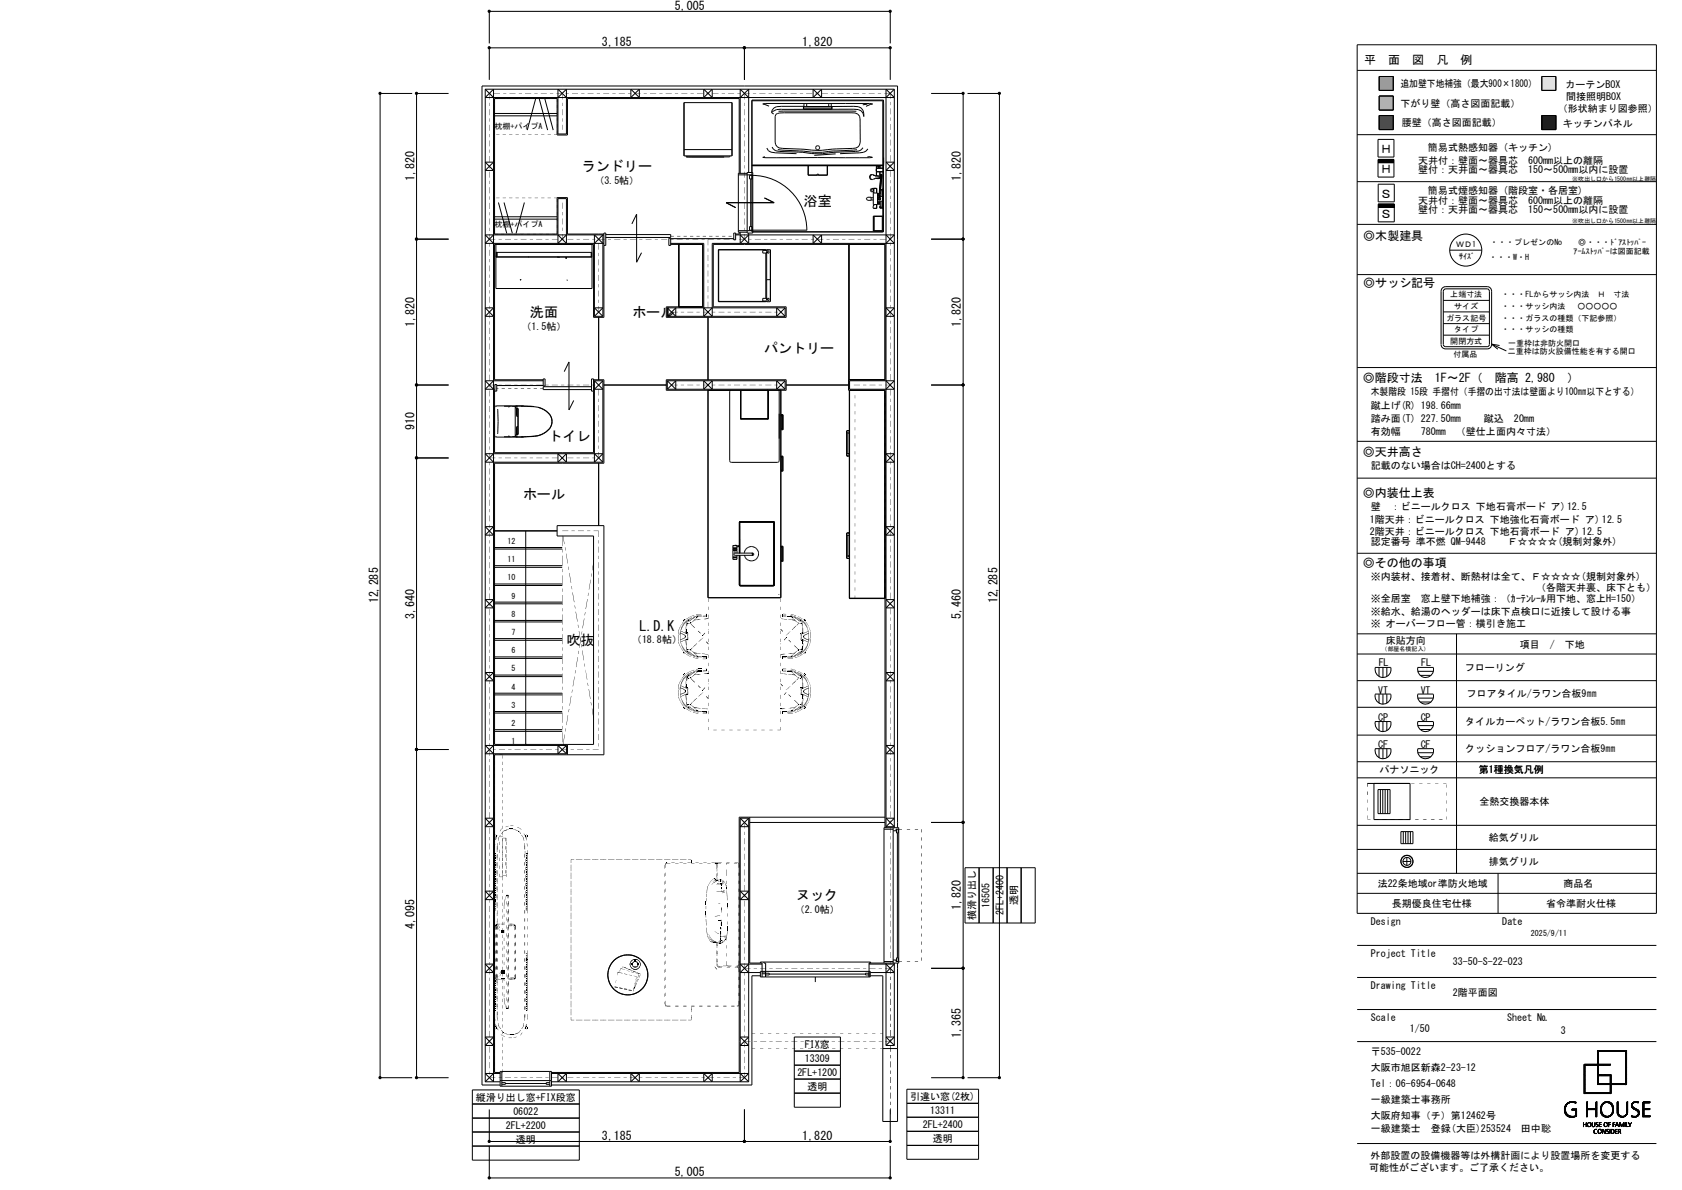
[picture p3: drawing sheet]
<svg xmlns="http://www.w3.org/2000/svg" width="420mm" height="297mm" viewBox="0 0 420 297" stroke-linecap="round" stroke-linejoin="round" font-family="sans-serif">
<defs><g id="words">
<g font-size="3.5">
<text x="145.3" y="42.8">ランドリー</text>
<text x="200.7" y="51.3">浴室</text>
<text x="132.3" y="79.1">洗面</text>
<text x="157.9" y="79.1">ホール</text>
<text x="190.8" y="88.2">パントリー</text>
<text x="136.9" y="110.1">トイレ</text>
<text x="130.6" y="124.6">ホール</text>
<text x="141.4" y="161">吹抜</text>
<text x="159.7" y="157.4">L.D.K</text>
<text x="198.8" y="224.7">ヌック</text>
</g>
<g font-size="3">
<text x="168.5" y="2.4">5,005</text>
<text x="150.3" y="11.5">3,185</text>
<text x="200.3" y="11.5">1,820</text>
<text x="340.7" y="16.1">平　面　図　凡　例</text>
<text x="344.6" y="38.3">Ｈ</text>
<text x="103.5" y="45.3" transform="rotate(-90 103.5 45.3)">1,820</text>
<text x="239.9" y="45.3" transform="rotate(-90 239.9 45.3)">1,820</text>
<text x="344.6" y="43.3">Ｈ</text>
<text x="344.6" y="49.4">Ｓ</text>
<text x="340.4" y="59.8">◎木製建具</text>
<text x="344.6" y="54.4">Ｓ</text>
<text x="340.4" y="71.7">◎サッシ記号</text>
<text x="103.5" y="81.7" transform="rotate(-90 103.5 81.7)">1,820</text>
<text x="239.9" y="81.7" transform="rotate(-90 239.9 81.7)">1,820</text>
<text x="340.3" y="95.3">◎階段寸法　1F～2F（　階高 2,980　）</text>
<text x="103.5" y="107.4" transform="rotate(-90 103.5 107.4)">910</text>
<text x="340.3" y="113.7">◎天井高さ</text>
<text x="340.3" y="124">◎内装仕上表</text>
<text x="340.3" y="141.4">◎その他の事項</text>
<text x="94.4" y="150.6" transform="rotate(-90 94.4 150.6)">12,285</text>
<text x="103.5" y="154.4" transform="rotate(-90 103.5 154.4)">3,640</text>
<text x="239.9" y="154.4" transform="rotate(-90 239.9 154.4)">5,460</text>
<text x="249" y="150.6" transform="rotate(-90 249 150.6)">12,285</text>
<text x="239.9" y="227.2" transform="rotate(-90 239.9 227.2)">1,820</text>
<text x="103.5" y="231.8" transform="rotate(-90 103.5 231.8)">4,095</text>
<text x="239.9" y="259.1" transform="rotate(-90 239.9 259.1)">1,365</text>
<text x="150.3" y="284.5">3,185</text>
<text x="200.3" y="284.5">1,820</text>
<text x="168.5" y="293.6">5,005</text>
</g>
<g font-size="2.5">
<text x="349.7" y="21.8">追加壁下地補強（最大900×1800）</text>
<text x="390.9" y="21.9">カーテンBOX</text>
<text x="349.7" y="26.8">下がり壁（高さ図面記載）</text>
<text x="389" y="28.1">（形状納まり図参照）</text>
<text x="391.1" y="25">間接照明BOX</text>
<text x="350" y="31.5">腰壁（高さ図面記載）</text>
<text x="390.3" y="31.6">キッチンパネル</text>
<text x="354.1" y="40.9">天井付：壁面～器具芯　600mm以上の離隔</text>
<text x="356.5" y="37.8">簡易式熱感知器 (キッチン)</text>
<text x="148.4" y="45.9">（3.5帖）</text>
<text x="354.1" y="43.3">壁付：天井面～器具芯　150～500mm以内に設置</text>
<text x="354.1" y="50.8">天井付：壁面～器具芯　600mm以上の離隔</text>
<text x="354.1" y="53.3">壁付：天井面～器具芯　150～500mm以内に設置</text>
<text x="356.5" y="48.3">簡易式煙感知器 (階段室・各居室)</text>
<text x="130.2" y="82.3">（1.5帖）</text>
<text x="342.3" y="98.7">木製階段 15段 手摺付（手摺の出寸法は壁面より100㎜以下とする）</text>
<text x="342.3" y="102">蹴上げ(R) 198.66mm</text>
<text x="342.3" y="105.3">踏み面(T) 227.50mm</text>
<text x="370.5" y="105.2">蹴込　20mm</text>
<text x="342.3" y="108.6">有効幅</text>
<text x="354.8" y="108.6">780mm　（壁仕上面内々寸法）</text>
<text x="342.3" y="117.1">記載のない場合はCH=2400とする</text>
<text x="342" y="130.6">1階天井：ビニールクロス 下地強化石膏ボード ア) 12.5</text>
<text x="342.3" y="127.3">壁　：ビニールクロス 下地石膏ボード ア)12.5</text>
<text x="342" y="133.5">2階天井：ビニールクロス 下地石膏ボード ア) 12.5</text>
<text x="342.3" y="136.1">認定番号 準不燃 QM-9448　　Ｆ☆☆☆☆(規制対象外)</text>
<text x="342.3" y="144.7">※内装材、接着材、断熱材は全て、Ｆ☆☆☆☆(規制対象外)</text>
<text x="383.5" y="147.6">（各階天井裏、床下とも）</text>
<text x="342.3" y="150.2">※全居室　窓上壁下地補強：（ｶｰﾃﾝﾚｰﾙ用下地、窓上H=150）</text>
<text x="342.3" y="153.4">※給水、給湯のヘッダーは床下点検口に近接して設ける事</text>
<text x="157.8" y="160.6">（18.8帖）</text>
<text x="342.3" y="156.6">※ オーバーフロー管：横引き施工</text>
<text x="346.1" y="160.7">床貼方向</text>
<text x="379.5" y="161.8">項目　/　下地</text>
<text x="344.3" y="166.3">FL</text>
<text x="354.9" y="166.3">FL</text>
<text x="365.8" y="167.6">フローリング</text>
<text x="344.1" y="173.1">VT</text>
<text x="354.7" y="173.1">VT</text>
<text x="344.1" y="179.9">CP</text>
<text x="354.8" y="180">CP</text>
<text x="366.2" y="174.1">フロアタイル/ラワン合板9㎜</text>
<text x="365.9" y="180.8">タイルカーペット/ラワン合板5.5㎜</text>
<text x="344.1" y="186.7">CF</text>
<text x="354.8" y="186.7">CF</text>
<text x="365.9" y="187.6">クッションフロア/ラワン合板9㎜</text>
<text x="344.4" y="193">パナソニック</text>
<text x="369.3" y="193">第1種換気凡例</text>
<text x="366.9" y="201">全熱交換器本体</text>
<text x="369.2" y="209.9">給気グリル</text>
<text x="369.2" y="215.9">排気グリル</text>
<text x="344" y="221.4">法22条地域or準防火地域</text>
<text x="390.4" y="221.4">商品名</text>
<text x="198.5" y="227.9">（2.0帖）</text>
<text x="247.1" y="226.6" transform="rotate(-90 247.1 226.6)">16505</text>
<text x="254" y="226" transform="rotate(-90 254 226)">透明</text>
<text x="347.6" y="226.4">長期優良住宅仕様</text>
<text x="386" y="226.4">省令準耐火仕様</text>
<text x="243.5" y="229.7" transform="rotate(-90 243.5 229.7)">横滑り出し</text>
<text x="250.6" y="228.5" transform="rotate(-90 250.6 228.5)">2FL+2400</text>
<text x="342.3" y="230.8">Design</text>
<text x="375.1" y="230.8">Date</text>
<text x="342.3" y="238.8">Project Title</text>
<text x="362.8" y="241">33-50-S-22-023</text>
<text x="342.3" y="246.8">Drawing Title</text>
<text x="362.8" y="248.7">2階平面図</text>
<text x="342.3" y="254.8">Scale</text>
<text x="352" y="257.7">1/50</text>
<text x="376.3" y="254.8">Sheet №</text>
<text x="201" y="261.5">FIX窓</text>
<text x="342.3" y="263.4">〒535-0022</text>
<text x="389.8" y="258">3</text>
<text x="199.1" y="268.5">2FL+1200</text>
<text x="201" y="265">13309</text>
<text x="342.3" y="267.4">大阪市旭区新森2-23-12</text>
<text x="118.8" y="274.7">縦滑り出し窓+FIX段窓</text>
<text x="201.6" y="272">透明</text>
<text x="227.3" y="274.5">引違い窓(2枚)</text>
<text x="342.3" y="271.4">Tel：06-6954-0648</text>
<text x="342.3" y="275.4">一級建築士事務所</text>
<text x="126.3" y="281.7">2FL+2200</text>
<text x="128.2" y="278.2">06022</text>
<text x="230.4" y="281.5">2FL+2400</text>
<text x="232.3" y="278">13311</text>
<text x="342.3" y="279.4">大阪府知事（チ）第12462号</text>
<text x="128.8" y="285.2">透明</text>
<text x="232.9" y="285">透明</text>
<text x="342.3" y="282.6">一級建築士　登録(大臣)253524　田中聡</text>
<text x="341.9" y="292.3">可能性がございます。ご了承ください。</text>
<text x="342.2" y="289.2">外部設置の設備機器等は外構計画により設置場所を変更する</text>
</g>
<g font-size="2">
<text x="123.5" y="32.1">枕棚+パイプA</text>
<text x="123.5" y="56.6">枕棚+パイプA</text>
<text x="363.6" y="61.8">ＷＤ1</text>
<text x="364.4" y="64.6">ｻｲｽﾞ</text>
<text x="371.8" y="64.8">・・・W・H</text>
<text x="372.1" y="61.1">・・・プレゼンのNo</text>
<text x="392.9" y="63.4">ｱｰﾑｽﾄｯﾊﾟｰは図面記載</text>
<text x="394.1" y="61.1">◎・・・ﾄﾞｱｽﾄｯﾊﾟｰ</text>
<text x="362.1" y="74.3">上端寸法</text>
<text x="363.1" y="77.1">サイズ</text>
<text x="374.9" y="77.1">・・・サッシ内法　 ○○○○○</text>
<text x="374.9" y="74.3">・・・FLからサッシ内法　Ｈ　寸法</text>
<text x="361.1" y="80">ガラス記号</text>
<text x="363.1" y="82.9">タイプ</text>
<text x="374.9" y="82.9">・・・サッシの種類</text>
<text x="374.9" y="80">・・・ガラスの種類（下記参照）</text>
<text x="362.1" y="85.8">開閉方式</text>
<text x="363" y="89">付属品</text>
<text x="376.5" y="88.4">二重枠は防火設備性能を有する開口</text>
<text x="376.6" y="86.4">一重枠は非防火開口</text>
<text x="126.7" y="135.8">12</text>
<text x="126.7" y="140.3">11</text>
<text x="126.7" y="144.8">10</text>
<text x="127.7" y="149.4">9</text>
<text x="127.7" y="153.9">8</text>
<text x="127.7" y="158.5">7</text>
<text x="127.7" y="167.6">5</text>
<text x="127.7" y="163">6</text>
<text x="127.7" y="172.1">4</text>
<text x="127.7" y="176.7">3</text>
<text x="127.7" y="185.8">1</text>
<text x="127.7" y="181.2">2</text>
<text x="382.3" y="233.6">2025/9/11</text>
</g>
<g font-size="1.5">
<text x="392.6" y="45.1">※吹出し口から1500㎜以上離隔</text>
<text x="392.6" y="55.8">※吹出し口から1500㎜以上離隔</text>
<text x="345" y="162.6">（部屋名横記入）</text>
</g>
</g></defs>
<path d="M344.4 19.1h3.5v3.5h-3.5z" fill-rule="evenodd" fill="#979797" stroke="#979797" stroke-width=".25"/>
<g fill="none" stroke="#000" stroke-width=".25">
<path d="M122.2 10.8v-8h100.1v8M122.2 19.9v-8h100.1v8M185.9 11.9v8M338.9 17.6h74.7M338.9 11.2h74.7v216.8h-74.7zM344.4 19.1h3.5v3.5h-3.5zM385 19.1h3.5v3.5h-3.5zM102.9 23.3h-8v245.7h8M112 23.3h-8v245.7h8M121.2 22.3h102.1M121.2 22.3v247.7M121.2 22.3l2 2"/>
<path d="M123.5 28.3h15.6M123.5 28.9h15.6M133.7 24.7l-2 7.8M134.7 24.7l2 7.8M136.1 24.7l2 7.8M139.3 24.3l2.1-2v11.1h-2.1v-11.1l2.1 2M157.5 22.3v2l2.1-2v2zM170.8 25.6h12v13.3h-12zM170.8 37.3h12M171.3 38.9l.1 .3M171.4 39.2h9.4M175.7 22.3v2l2.1-2v2z"/>
<path d="M182.2 38.9v.3h-10.8M184.8 24.3l2.1-2v20.8M186.9 24.3l-2.1-2v21M187.7 25.1h32.7v32.8M191 39.1l-.5 .2h27.3l-1.2-.1M191.5 37l.4 .6 .6 .4 6.4 .4M192 26.5l-1.5-.5 .7-.2 26.7 .2-1.7 .5M192.7 28.1l.5 .3M192.8 36.7l.3 .6 .6 .3 1 .2 5.7 .2 4.1 .4 3.7-.4 5.4-.2 .9-.1 1-.8M193.8 28.5l.9-.3h1.1h17.7l.7 .3 .4 .5 .2 .7v5.8a1.62 1.62 0 0 1-1.9 1.5l-4.1 .2a28.3 28.3 0 0 1-9 0l-4.3-.2a1.63 1.63 0 0 1-2-1.5v-6.5zM194.2 37.3l6.4 .4a20.9 20.9 0 0 0 7.4 0l6-.3M194.4 27.8h19.4"/>
<path d="M200.6 27.2h.1M200.7 27.2h7M200.7 26.6h7M200.7 26.6v.6M200.7 26.6l-.1 .1M200.7 26v.6M200.7 26.5l-6.8 .1-1.1 .8-.1 .7M201.4 26v.6M201.4 26.6h5.5M203 22.3v2l2.1-2v2zM206.9 26v.6M207.6 26v.6"/>
<path d="M207.6 26.6h6.7a2.02 2.02 0 0 1 1.4 2.5l-.2-.8-.4-.6-.8-.4h-1.1h-19.3l-1.2 .8M207.7 26.6v.6M208.7 38.4l-5.4 .4M216.6 26l-1.2 .2M216.7 37.2l-.5 .5-.6 .3-5.8 .4M220.6 39.3v1.9M223.3 22.3v184.3M223.3 22.3l-2.1 2M232.5 23.3h8v245.7h-8M241.6 23.3h8v245.7h-8M338.9 33.6h74.7M344.1 34.8h4v4.4h-4z"/>
<path d="M344.1 39.8h4v4.4h-4zM344.1 39.9h4M344.1 39.8h4M344.4 24h3.5v3.5h-3.5zM344.4 28.8h3.5v3.5h-3.5zM385 28.8h3.5v3.5h-3.5zM104 59.7h8M121.2 40.5h2l-2 2h2zM123.2 58.6l-2 2.1h29.6M123.5 54.7h15.6M123.5 54.1h15.6M124.5 50.5l2 7.8"/>
<path d="M125.9 50.5l2 7.8M130.9 50.5l-2 7.8M139.3 58.6l2.1 2.1v-11.1h-2.1v11.1l2.1-2.1M150.8 58.6h-29.6l2 2.1M151.3 58.5h16.2v.8h-16.2M157.8 55.9l1.2-2.4v11.9l1.2-2.3M167 59.5h.5v1.8h-.5zM167.5 59.6h15.7M183.2 58.2h.5v1.7h-.5zM183.7 58.6h39.6l-2.1 2.1M184.4 57.6h3.6M184.4 43.6h3.6"/>
<path d="M184.6 43.3v-18.7h-42.9v9.1h-2.6v-9.1h-15.6v33.8h15.6v-9.1h2.6v9.1h9.1M184.6 58v.4h-.9M184.8 58v2.7l2.1-2.1M186.6 43.1h1.4v15.1h-1.4zM186.6 43.3h-2.2v14.7h2.2M186.9 58.2v2.5l-2.1-2.1M187.5 44.7v11.9M187.7 41.4h32.9M187.7 41.3l32.9 .1M187.7 41.2h32.9M187.8 44.7h-.6v-.9a13.7 13.7 0 0 1 14.3 13.7M187.8 56.6h-.6v.8h14.3"/>
<path d="M190.9 49.4l2.4 1.2h-12l2.4 1.2M201.8 41.4v2.3h4.8v-2.3M201.8 41.4v2.3h2.2v-.2h.4v.2h2.1v-2.3M203 58.6v2.1l2.1-2.1v2.1zM216.3 49.6l.4-.4h.8v.8h-.8l-.4-.3M216.3 49.7h.1M216.3 49.6v.1M216.4 49.5l-.1 .1M217.3 43.7a.72 .72 0 0 0 0 1M217.3 44.7l.5 .1M217.3 44.7h.2M217.5 49.4h.6"/>
<path d="M217.5 49.9h.6M217.5 43.6a.72 .72 0 0 0 0 1.1M217.5 43.6l-.2 .1M217.5 44.7l.3 .1M217.8 43.6l.6 .3M217.8 43.6h-.3M217.8 43.6l-.5 .1M218.1 48.2h1v2.9h-1zM218.1 48h.2M218.1 51.4v.6M218.1 47.2v.5M218.1 47.9v.3"/>
<path d="M218.1 51.1v.3M218.1 52h.8M218.1 52h.3M218.1 54h2.2v3.6h-2.2zM218.2 51.1l-.1 .3M218.2 47.2v.5M218.2 48v.2M218.3 54v3.6M218.3 47.2l-.7 .2 .1 .3h.6M218.4 43.8l1 .1M218.4 47h-.3M218.5 44.5h1.3"/>
<path d="M218.5 44.5l-.7 .3M218.6 47h.3M218.6 43.9h.8M218.7 44.5h-.1M218.8 42.4l.1 .4h1.7M218.8 44.5h1M218.8 41.4h1M218.8 41.4v.8M218.8 42.6v1.3M218.8 42.2v.2M218.9 41.4v2.5M218.9 42h1.7"/>
<path d="M218.9 42.9h1.7M218.9 47h-1.2l-.4 .3v.3l.3 .3h.5M218.9 47v1.2M218.9 51.1v.9M218.9 52h-.2M219.1 50.4h.5M219.1 41.4h-.3M219.1 49.4h.5M219.1 50.9h.2M219.1 50.9h.7M219.1 50.4h.2M219.1 48.3h.7"/>
<path d="M219.1 48.4h.2M219.1 48.9h.7M219.2 43.9h.1M219.2 41.9h.1M219.3 41.5v.4M219.3 41.9h.1M219.3 41.5l-.1 .4M219.3 41.4v.1M219.3 49.4v.5h-.2M219.3 49.4h.4M219.3 50.3h.3v.7h-.3zM219.3 48.3v.6"/>
<path d="M219.3 49.8l.3 .2M219.4 49.8l.2 .1M219.4 44.4l-.8 .1M219.4 43.9l.1 .3-.1 .2M219.4 44.4l-.2 .1M219.5 41.4h.3M219.5 48.9v.4M219.6 49.3l-.3 .1M219.6 49.3h.2M219.6 49.4l.2 .1v.3M219.6 49.4h-.1M219.6 49.4h.1"/>
<path d="M219.6 50.9h.2M219.6 50.4h.2M219.6 48.4h.2M219.6 48.8h.2M219.7 49.3v-.4v.4M219.7 41.4v.6M219.7 42.9v1.6M219.7 49.4l.1 .2-.1 .2h-.4M219.7 51.5h.1M219.7 47.8v.5M219.7 47.3h.5v1.8h-.4v-1.8M219.7 47.3v.5"/>
<path d="M219.7 49.3h.1M219.7 47.4h.9M219.7 51.9h.9M219.7 47.8h.1M219.8 44l.4-.3-.3 3.6 .3-3.1M219.8 41.4v.6M219.8 42.9v1.6M219.8 43.7l.3-.2zM219.8 49.3l.1 .5M219.8 51.4l-.1 .5h.5v-1.7h-.4v1.7M219.8 47.9v.4M219.8 49.8l-.2 .1"/>
<path d="M219.9 49.8l-.3 .2M219.9 43.9l-.4 4.4M220 43.9l-.4 5.4M220.1 43.8l-.3 3.5M220.1 43.5h.1M220.2 43.5v.1M220.2 43.5l-.4 .3M220.2 43.6v.5M220.2 43.6l-.4 .3M220.3 51.5h.1M220.3 47.8h.1M220.3 51.6h.1"/>
<path d="M220.3 47.4v4.5M220.3 47.6h.1M220.4 52l.1 .2M220.5 47.4v4.5M220.5 48h.1M220.5 51.2l.1 .1M220.5 51.2h.1M220.5 47.1v.3M220.5 51.2v.1M220.5 51.9v.3M220.5 52.1h.1M220.5 47.1l-.1 .1"/>
<path d="M220.5 47.1h.1M220.5 47.2h.1M220.6 41.2v16.7h-32.9v-32.9h32.9v16.4M220.6 42h-1.7l-.1 .4M220.6 53.9h-2.5v3.8h2.5M220.6 40.3v.9M221.2 40.5h2.1l-2.1 2h2.1zM221.2 58.6l2.1 2.1h-45.5v18.3l-2.1-2.2M232.5 59.7h8M338.9 56h74.7M338.9 45.3h74.7M344.1 40.6h4"/>
<path d="M344.1 40.5h4M344.1 40.4h4M344.1 40.3h4M344.1 40.2h4M344.1 40.1h4M344.1 40h4M344.1 51.7h4M344.1 46h4v4.4h-4zM344.1 51h4v4.4h-4zM344.1 51.6h4M344.1 51.5h4M344.1 51.4h4"/>
<path d="M344.1 51.3h4M344.1 51.2h4M344.1 51.1h4M121.2 76.8h2l-2 2.2h2zM123.8 64.2h24M123.8 61v11h24v-11M123.8 63.8h.1M123.8 64h.1M123.8 64.1h.1M123.8 63h24M123.9 63v1.1h23.8v-1.1M124.1 63v1.1"/>
<path d="M129.9 69.8l.1 .1v-.1M139.1 64.2h.6M141.3 64.2v.3l.1-.3M141.6 69.8v.2zM147.6 63v1.1M147.7 63.8h.1M147.7 64h.1M147.7 64.1h.1M148.4 60.7l2.1-2.1v20.4M148.4 79l2.1-2.2h-2.1l2.1 2.2M148.4 79h2.1M149.5 79.2v15.6"/>
<path d="M150.5 60.7l-2.1-2.1v20.4M150.8 61.3h.5v-3.1h-.5v21h-2.6v-18.2h-24.7v33.8h12.1M166.6 76.8h29.4M166.6 79h29.4M166.6 76.8l2.1 2.2v-2.2l-2.1 2.2M166.6 76.8v2.2M167.5 61h8v15.6h-9.1v2.6h29.9v-2.6h-18.2v-15.6h42.9v33.8h-9.1v2.6h9.1v109.2M167.5 60.7h8.2v18.3l2.1-2.2M169.5 61v15.6M176.8 79.2v15.6M179.4 75.2h11.8M179.4 62.4h11.8"/>
<path d="M179.4 62.4v12.8M179.4 75.2l.1 .1M179.5 62.3h11.7v.2M179.5 62.3v13M179.5 62.3l-.1 .1M191.2 62.4h.2M191.2 63.2v11.3M191.2 75.1v.2h-11.7M191.4 62.5v-.2l1 .1v12.7l-.2 .2h-.8v-.2M191.4 63.2h-.9v-.7h1.2l.3 .3v.4h-.4v-.4h-.2v12h.2v-.3h.4v.3l-.3 .3h-1.2v-.6h.9M191.4 69.8h1M196 76.8l-2.1 2.2v-2.2l2.1 2.2"/>
<path d="M196 76.8v2.2M212 61v33.8M221.2 76.8h2.1l-2.1 2.2h2.1zM338.9 68.5h74.7M360.4 77.9h11.5M360.4 75h11.5M360.9 71.5h10.4a1.1 1.1 0 0 1 1.1 1.2v13.2a1.07 1.07 0 0 1-1.1 1.2h-10.4M360.9 72.1h10.4l.3 .1 .3 .5-.1 13.6-.5 .2h-10.4M361 72.1l-.4 .2-.2 .4v13.3l.1 .3 .5 .2M361 71.5a1.14 1.14 0 0 0-1.2 1.2v13.2a1.1 1.1 0 0 0 1.2 1.2M362 62.4h8M104 96.1h8"/>
<path d="M123.2 95l-2 2.2h2.4M123.6 97.4l-.1 15.6h24.7v-18.4h-.5v3h.5M123.6 96h.4v1.6h-.4zM124 96.2h11.6M135.6 95h-14.4l2 2.2M135.6 94.6h.5v1.8h-.5zM140.9 92.8l1.2-2.5v12l1.2-2.4M147.7 96.5h-12.1v.7h12.1M148.2 94.8h2.6v20.8h-27.3v70.2h24.7v-52h-9.1v-2.6h11.7v57.2h-27.3v79.3h1.4M148.2 95h2.3M148.2 97.2h2.3l-2.1-2.2v20.4l2.1-2.2h-29.3l2 2.2M150.5 95v20.4"/>
<path d="M150.5 95l-2.1 2.2M150.8 96.1h15.6M166.4 94.8h29.9v2.6h-29.9zM166.6 95h29.4M166.6 97.2h29.4M166.6 95l2.1 2.2v-2.2l-2.1 2.2M166.6 95v2.2M175.7 95v2.2l2.1-2.2v2.2zM176.8 97.4v51.8h18.2v-51.8M182.4 97.4l-.2 .2v17.5l.3 .3h11.7l.3-.2 .1-17.6-.2-.2M184.9 97.4v7.2M185 97.4v7.2l-.1-.1h7"/>
<path d="M191.8 97.4v7.2M194.9 97.4v51.8M196 95l-2.1 2.2v-2.2l2.1 2.2M196 95v2.2M196.3 96.1h15.6M212.1 97.5v51.9h8.8v-51.9M212.1 97.5h8.8M212.2 97.4l-.1 .1M220.9 97.4v.1M220.9 97.5h.1M221.2 95l2.1 2.2h-11.2v-2.2h11.2l-2.1 2.2M232.5 96.1h8"/>
<path d="M338.9 91.7h74.7M360.4 80.8h11.5M360.4 83.7h11.5M372.4 85.9l3.7 1.7M372.4 85.9l2 .3M372.4 85.9l1.6 1.3M104 114.3h8M123.2 113.2l-2 2.2h29.3M123.5 108.7l.4 .4h6.8l3.6-.3M124 101.4v.1M124 108.9v.1M124.2 102.1l.2 3.1-.2 3.1"/>
<path d="M125.9 101.4h1.9M125.9 109h1.9M127 108.8l.2 .1M127.2 101.5l-.2 .1M127.8 101.4h.9M127.8 109h1.2M128.7 101.4v7.6M128.7 101.4l4.7 .1M128.8 101.9h.5M128.8 108.5v.5M128.8 101.9h.1M128.8 108.5h.5z"/>
<path d="M128.8 109l2 .1M128.8 101.3v.6M128.8 101.3l.1 .1M129 101.4h.1M129 102v1.8M129 106.6v1.8M129 103.9h.3M129 106.5h.3M129.1 102v1.8M129.1 106.6v1.8M129.1 109h-.1M129.2 106.5h-.2"/>
<path d="M129.2 109h.1M129.3 102h-.3v1.9M129.3 101.9v6.5h-.3v-1.9M130.7 101.4l2.7 .1M130.8 101.3h-6.9l-.4 .4M133.4 101.5l.9 .1 1.4 .6M134.3 108.8l-4.2 .2M135.7 102.2l1.1 .8M136.8 103l.8 1M137.6 104l.2 .6M137.6 106.4a5.1 5.1 0 0 1-3.3 2.4M137.6 106.4l-.3 .5"/>
<path d="M137.8 104.6v1.2M137.8 105.8l-.2 .6M139.3 113.2v2.2l2.1-2.2v2.2zM148.4 113.2l2.1 2.2M149.5 115.6v15.6M185 104.5v.1M185 104.5v-7h6.8l-.1 7.1M191.8 104.4v.1M191.9 104.5l-6.9 .1M195 113.9h.5v3.7M195 103.5h.5v3.8M195 103.5h.5v3.8h-.5"/>
<path d="M195 103.8h.2M195 114.1h.2v3.3h-.2M195.2 103.7v3.4h-.2M195.5 113.9v3.7M195.5 117.6h-.5M211.4 107.5h.1M211.4 113.8h.7M211.7 107.5h.4M211.7 113.3h.4M211.8 108v.1M211.8 108.1h-.1M212.1 113.2l-.4 .1"/>
<path d="M212.1 107.5h-.6v6.3h.6M212.1 108.1l-.4-.1v5.3M221.2 113.2h2.1l-2.1 2.2h2.1zM338.9 110.2h74.7M338.9 119.3h74.7M121.2 131.4h2l-2 2.2h2zM123.5 137h16.9M123.5 136.7h16.9M123.5 132.5h15.6M131.3 132.5v53.3M183 136.8h1M183 137.3h1"/>
<path d="M183 136.2v3.4M183 139.1h1M183 139.6h.5M183 139.6h1h-.4M183 136.2l1.5 .1M183 139.5h.1M183.1 136.1l-.1 .1M183.2 137.3h-.1M183.4 136.1l.6 .1M183.5 137.3v.7M183.6 138h4.4l.2 .4-.5 .2M183.6 138l-.3 .2 .1 .4h4.4l.2-.2"/>
<path d="M183.9 137.3h.1M184 136.2h.1M184 136.4v1.6M184 138.6v1M184.5 136.4h.1M184.6 138.6l.1 7.5M184.6 136.3l-.1 .1M184.6 136.4h-.7M184.7 130.3l-.1 7.7M184.7 130.3v7.7M184.7 138.6v7.5M184.7 130.3h8.6"/>
<path d="M184.7 130.3l-.1 .1M184.7 130.3h.1M184.7 130.3v7.7v-7.6M184.7 130.3v.1M185.8 138a1.8 1.8 0 0 1 2.7-1.4 1.8 1.8 0 0 1 .2 3 1.8 1.8 0 0 1-2.8-1M187.7 138l.3 .2zM188 138.2v.2M188 138.4l-.2 .2M193.2 130.3h.1M193.2 130.2l-8.5 .1M193.2 130.2l.1 .1M193.3 130.3v15.8"/>
<path d="M193.3 130.4l-.2 15.8M195 136.4h.5v3.7M195 136.6h.2v3.3h-.2M195.5 136.4v3.7h-.5M211.7 133.6h.1M211.7 138.8h.1M211.7 138.8h.4M211.8 133.6h.3M211.8 133.6l-.1 5.3M211.8 138.8h-.1M211.8 138.8l-.1 .1M211.8 138.8h.3"/>
<path d="M212.1 133l-.7 .1 .1 6.3h.6M221.2 131.4h2.1l-2.1 2.2h2.1zM338.9 138.1h74.7M121.2 149.6h2l-2 2.1h2zM123.5 159.8h16.9M123.5 159.4h16.9M123.5 155.2h16.9M123.5 154.9h16.9M123.5 150.7h16.9M123.5 150.3h16.9M123.5 146.1h16.9M123.5 145.8h16.9"/>
<path d="M123.5 141.6h16.9M123.5 141.2h16.9M184.6 146l.1 .2h8.5M184.7 146.1l.1 .1M184.7 146v.1M184.7 146.1h8.6M184.7 146.1h.1M184.7 146h.1M184.8 146.1v.1M193.1 146.1v.1M193.2 146.1h.1M193.2 146.2h-.1"/>
<path d="M193.3 146.1l-.1 .1M194.4 148.3l.1 .1M194.5 148.4v.1M212.1 149.3h8.9M212.2 149.4h.1M221 149.3h-.1M221.2 149.6h2.1l-2.1 2.1h2.1zM338.9 158.2h74.7M363.7 158.2v59.8M121.2 167.9h2l-2 2h2zM123.5 178h16.9M123.5 177.6h16.9"/>
<path d="M123.5 173.4h16.9M123.5 173h16.9M123.5 168.9h16.9M123.5 168.5h16.9M123.5 164.3h16.9M123.5 164h16.9M221.2 167.9h2.1l-2.1 2h2.1zM338.9 163.2h74.7M338.9 169.9h74.7M338.9 176.5h74.7M343.4 173.2h3.9M343.4 166.6h3.9a1.99 1.99 0 0 1-2 2.5 1.99 1.99 0 0 1-1.9-2.5z"/>
<path d="M343.4 173.3a1.99 1.99 0 0 0 1.9 2.4 1.99 1.99 0 0 0 2-2.4M344.3 166.6v2.2M344.3 173.3v2.2M345.3 166.6v2.5M345.3 173.3v2.5M346.3 166.6v2.2M346.3 173.3v2.2M354 173.2h3.9M354 167.6h3.9M354 174.2h3.9M354 166.6h3.9a1.99 1.99 0 0 1-1.9 2.5 1.99 1.99 0 0 1-2-2.5zM354 173.3a1.99 1.99 0 0 0 2 2.4 1.99 1.99 0 0 0 1.9-2.4"/>
<path d="M354.6 168.6h2.7M354.6 175.2h2.7M104 187.1h8M123.2 186.1l-2 2h20.2M123.5 182.1h16.9M123.5 182.5h16.9M141.4 186.1h-20.2l2 2M141.4 186.1v2M141.4 186.1l-2.1 2v-2l2.1 2M141.7 185.8v2.6M221.2 186.1h2.1l-2.1 2h2.1zM338.9 194.1h74.7"/>
<path d="M338.9 183.5h74.7M338.9 190.1h74.7M341.4 195.5h10.7v9.1h-9v-9.1M343.4 180.1h3.9a1.99 1.99 0 0 1-2 2.5 1.99 1.99 0 0 1-1.9-2.5zM343.4 186.9h3.9a1.99 1.99 0 0 1-2 2.5 1.99 1.99 0 0 1-1.9-2.5zM344.1 197.1h3v6h-3zM344.3 180.1v2.2M344.3 186.9v2.2M344.7 197.1v6M345.3 197.1v6M345.3 180.1v2.5M345.3 186.9v2.5"/>
<path d="M345.9 197.1v6M346.3 180.1v2.2M346.3 186.9v2.2M346.5 197.1v6M354 180.1h3.9M354 181.1h3.9M354 186.9h3.9M354 187.9h3.9M354 180.1a1.99 1.99 0 0 0 2 2.5 1.99 1.99 0 0 0 1.9-2.5M354 186.9a1.99 1.99 0 0 0 2 2.5 1.99 1.99 0 0 0 1.9-2.5M354.6 182.1h2.7M354.6 188.9h2.7"/>
<path d="M121.2 204.2h2l-2 2.1h2zM184.8 204.2v65.8l2.1-2.1h-49.2M184.8 204.2l2.1 2.1h-2.1l2.1-2.1M184.8 204.2h2.1M186.9 204.2v65.8M187.2 205.3h33.8M187.2 204v36.4h3.1v3.4M220.7 207h2.3M221 204h-36.4v63.7h-46.9M221.2 206.6v-184.3l2.1 2h-102.1l2-2v247.7l-2-2.1h3.7M221.2 204.2h2.1l-2.1 2.1h2.1zM223 206.6v33.8"/>
<path d="M223.9 207v.9h.4v-.9M224.1 207.9v31.2M224.1 206.6v-185.1h-103.7v249.3h4.5M224.4 207h-.7v.3h-.7M232.5 205.3h8M241 216.6h17.5v13.8h-17.5zM244.5 216.6v13.8M248 216.6v13.8M251.5 216.6v13.8M255 216.6v13.8M338.9 218h74.7M338.9 212h74.7"/>
<path d="M338.9 206h74.7M349.8 207.6h3v3h-3zM350.3 215h2M350.4 207.6v3M351 207.6v3M351.3 214v2M351.6 207.6v3M352.2 207.6v3M374.1 218v10M121.2 222.4h2l-2 2.1h2zM153.4 239.6l-.7 .8M153.8 239.3l-.4 .3"/>
<path d="M154.7 238.8l-.9 .5M155.7 238.4l-1 .4M155.7 238.4h2.1M157.8 238.4l1 .4 1.3 .8M157.8 238.4l1.5 .6 .8 .6M160.1 239.6l.7 .8M184.8 222.4h2.1l-2.1 2.1h2.1zM220.7 240h2.3M223 239.6h.7v.4h.7M223.9 240v-.9h.4v.9M338.9 236h74.7M338.9 223h74.7"/>
<path d="M121.2 240.6h2l-2 2.1h2zM121.2 258.8h2l-2 2.1h2zM152 244.9l.7 1.4 .7 .7M152 241.8l-.2 1.5 .2 1.6M152 244.9l.4 .9 1 1.2M152.4 240.8l-.4 1M152.7 240.4l-.3 .4M153.4 247l1.3 .9 1.6 .4M157.8 248.2l-1.5 .1M158.3 248.1l-.5 .1M159.3 247.6l-1 .5M160.8 246.3l-1.5 1.3"/>
<path d="M160.8 240.4l.3 .4M160.8 240.4l.7 1.4M161.1 245.8l-.3 .5M161.5 241.8l.2 1M161.5 241.8l.3 1M161.7 244.3l-.4 1.1M161.7 242.8v1M161.8 243.8l-.5 1.5-.5 1M161.8 242.8v1M184.8 258.8h2.1l-2.1 2.1h2.1zM186.9 240.6l-2.1 2.1h5.1M189.9 243.5h-2.2v27.3h-50"/>
<path d="M189.9 242.4h27.4v1.4h-27.4zM189.9 240.4v-.3h27.5v.3M190.3 240.6h-5.5l2.1 2.1M190.3 243h.8M190.3 242.6h.8M190.8 240.1v.3h.4v3.4M191.1 242.4v1.4M191.2 242.9h.9v.4h-.9M192.1 243.1h24M198.3 258.8h11.5v17.6h-11.5zM203.6 243.8v1.3M217 240.6h6.3l-2.1 2.1"/>
<path d="M217 242.9h-.9v.4h.9M220.7 240.4v-33.8h3.7v33.8h-7.4v3.4M221.2 240.4v20.5M221.2 240.6l2.1 2.1h-6M223.3 240.4v20.5M224.1 240.4v39.5h-3.7v-36.4h-3.1M232.5 241.7h8M338.9 244h74.7M338.9 252h74.7M338.9 260h74.7M117.9 272h26.8v17.6h-26.8zM117.9 275.5h26.8"/>
<path d="M117.9 279.1h26.8M121.2 270h3.7M122.2 276.9v8h100.1v-8M123.2 267.9l-2 2.1M124.9 267.4h12.8v3.7h-12.8zM124.9 269.7h12.8M125.3 270.2h.9v.4h-.9M125.3 267.4v3.7M126.2 270.4h10.2M137.3 270.2h-.9v.4h.9M137.3 267.4v3.7M137.7 270h49.2"/>
<path d="M139.3 267.9v2.1l2.1-2.1v2.1zM157.5 267.9v2.1l2.1-2.1v2.1zM175.7 267.9v2.1l2.1-2.1v2.1zM184.8 267.9l2.1 2.1M185.9 276.9v8M198.3 262.3h11.5M198.3 265.9h11.5M198.3 269.3h11.5M198.3 272.8h11.5M220.4 261.7h3.7M221.2 260.9l2.1-2.1h-2.1l2.1 2.1M221.2 260.9h2.1"/>
<path d="M226.4 271.9h17.9v17.4h-17.9zM226.4 275.4h17.9M226.4 278.8h17.9M390.6 277.2l.5 .5M390.6 277.1l.4 .4M390.6 277l.4 .5M390.6 276.9l.3 .4M390.6 276.7l.3 .4M390.6 276.6l.3 .4M390.6 276.6l.3 .3M390.6 276.5l.3 .3M390.7 277.5l1.3 1.3-.5-.5"/>
<path d="M390.7 277.4l.5 .5M390.7 277.3l.4 .5M390.7 276.4l.2 .2M390.7 277.6l1.2 1.2M390.7 276.2l.2 .2M390.7 277.7l1.1 1.1M390.8 277.9l.8 .8M390.8 277.8l.9 1M390.8 275.9l.2 .3M390.8 276l.3 .1M390.8 275.8l.3 .3M390.9 278.1l.5 .5"/>
<path d="M390.9 277.2l-.3-.4 .3 .4M390.9 276.7l-.2-.3 .2 .3M390.9 275.7l.2 .4-.2-.3M390.9 275.7l.3 .2-.2-.3 .3 .2M390.9 276.5l-.2-.3 .2 .4M391 275.6l.2 .2M391 276.3l-.3-.2 .3 .3M391.1 275.5l.2 .3M391.1 275.5l.2 .2M391.1 275.5l.3 .2M391.2 275.4l.2 .2M391.2 278l-.5-.6 1.4 1.4"/>
<path d="M391.3 275.3l.3 .2M391.5 275.2l.2 .2M391.5 275.5l-.3-.1 .3 .2M391.6 275.5l-.2-.2 .2 .2M391.6 275.2l.1 .2M391.6 275.1l.2 .2M391.6 275.5l-.2-.2 .1 .2M391.6 278.4l.5 .4M391.7 275.1l.2 .2M391.7 275.1l.3 .2M391.7 278.4l.4 .4M391.8 278.4l.4 .4"/>
<path d="M391.8 278.5l.5 .3-.4-.3M392 278.5l.4 .3-.4-.2M392.1 275l.2 .2M392.1 275l.3 .2M392.1 278.6l.5 .2-.3-.2M392.2 275.2l-.3-.2 .2 .3M392.2 275l.3 .2M392.3 275l.3 .2M392.3 278.6l.3 .2M392.4 275l.3 .2M392.4 278.6l.3 .2M392.5 275l.3 .2"/>
<path d="M392.5 277v.1M392.5 276.9v.2M392.5 276.9l.1 .2M392.5 278.6l.3 .2-.2-.2M392.6 276.8l.3 .3M392.6 275l.3 .2M392.6 278.6l.2 .2M392.6 278.6l.4 .2M392.6 276.8l.4 .3-.3-.3M392.6 275l.4 .2M392.7 277.1l-.2-.3 .3 .3M392.7 275l.4 .2"/>
<path d="M392.7 276.8l.4 .3M392.7 276.8l.3 .3M392.8 278.6l.2 .2M392.8 276.8l.3 .3M392.9 275l.3 .3-.3-.3M392.9 276.8l.3 .3M392.9 275l.5 .3M392.9 278.6l.3 .2M393 276.8l.3 .3-.2-.3M393 275l.4 .4M393 278.6l.4 .2M393 276.8l.3 .3"/>
<path d="M393.1 276.8l.6 .6M393.1 278.8l-.3-.2 .3 .2M393.1 276.8l.6 .5M393.1 275l.4 .4M393.2 276.8l.5 .4M393.2 275l.3 .3-.2-.3M393.3 278.5l.2 .2M393.3 276.8l.4 .4M393.4 276.8l.3 .3M393.4 275l.1 .2-.1-.2M393.4 278.1l.3 .4-.3-.3M393.4 278l.3 .4"/>
<path d="M393.4 278l.3 .3M393.4 277.7l.3 .5-.3-.3M393.4 277.5l.3 .5M393.4 277.4l.3 .3M393.4 277.2l.3 .5M393.4 276.8l.3 .1M393.4 278.7l-.2-.2 .3 .2M393.4 278.4l.2 .2M393.4 278.2l.3 .4M393.4 277.5l.3 .3M393.4 277.3l.3 .2M393.5 275.1h.1"/>
<path d="M393.5 276.8l.2 .1M393.6 276.8l.1 .1M393.7 276.8h.1M395.5 272.9v.1M395.5 272.2l.3 .5M395.5 272.1l.3 .3M395.5 271.9l.3 .4M395.5 271.8l.3 .4M395.5 271.5l.3 .5M395.5 271.4l.3 .3M395.5 271.1l.3 .4M395.5 270.9l.3 .3"/>
<path d="M395.5 270.8l.3 .3M395.5 270.6l.3 .4M395.5 270.5l.3 .3M395.5 270.4l.3 .3M395.5 270.3l.3 .3M395.5 270.2l.3 .4-.3-.3M395.5 268.3l.3 .4M395.5 268.5l.3 .3M395.5 268.8l.3 .3M395.5 268.9l.3 .3-.3-.3M395.5 269l.3 .3M395.5 269.1l.3 .3"/>
<path d="M395.5 269.2l.3 .3-.3-.3M395.5 269.3l.3 .3-.3-.2M395.5 269.4l.3 .3M395.5 269.5l.3 .3M395.5 269.6l.3 .3M395.5 270.1l.3 .3M395.5 269.8l.3 .3M395.5 272.5l.5 .5M395.5 272.7l.4 .3-.4-.2 .2 .2M395.5 265.9l.3 .4M395.5 266.3l.3 .2M395.5 266.2l.3 .4-.3-.3"/>
<path d="M395.5 266.4l.3 .3M395.5 265.7l.3 .3-.2-.1M395.5 265.8l.3 .3M395.5 266.5l.3 .3-.3-.2M395.5 266.7l.3 .2M395.5 266.1l.3 .3M395.5 266.3l.3 .3M395.5 267.2l.3 .5M395.5 266.6l.3 .3M395.5 267.3l.3 .2M395.5 267.7l.3 .3M395.5 267.6l.3 .2"/>
<path d="M395.5 266.8l.3 .3M395.5 267.5l.3 .4-.3-.3M395.5 267.8l.3 .3-.3-.2M395.5 268l.3 .2M395.5 268.3l.3 .2M395.5 267.5l.3 .3M395.5 268.4l.3 .2M395.5 267.6l.3 .3M395.5 268.9l.3 .2M395.5 268.1l.3 .3M395.5 268.9l.3 .3M395.5 270.6l.3 .2"/>
<path d="M395.5 271.4l.3 .2M395.5 271.6l.3 .3M395.5 267.9l.3 .3M395.5 272.8l.2 .2M395.6 265.6l.3 .3M395.6 265.9h.2M395.6 273l-.1-.1 .2 .1M395.7 265.9h.1M395.8 271.5l-.3-.2 .3 .3M395.8 271.2l-.3-.2 .3 .4M395.8 268.9l-.3-.3 .3 .4M395.8 269.9l-.3-.2 .3 .3"/>
<path d="M395.8 270.2l-.3-.3 .3 .4M395.8 265.9l-.3-.3 .3 .3M395.8 267l-.3-.3 .3 .3M395.8 267.2l-.3-.2 .3 .4M395.8 268.3l-.3-.2 .3 .3M395.8 272.8l.2 .2M395.9 272.8l.2 .2M395.9 265.6l.3 .3M395.9 265.9l-.3-.3 .5 .3M395.9 273l-.4-.5 .6 .5M396 265.6l.2 .3M396 272.8l.2 .2"/>
<path d="M396 265.6l.4 .3M396.1 272.8l.3 .2M396.1 265.6l.2 .3M396.2 276.2l.2 .5M396.2 276.1l.2 .4M396.2 275.8l.2 .3M396.2 275.7l.2 .4M396.2 275.5l.2 .4-.2-.3M396.2 275.5l.2 .3M396.2 275.3l.2 .2M396.2 275.1l.2 .5M396.2 276.5l.5 .5-.3-.3"/>
<path d="M396.2 276.4l.4 .6-.4-.5 .2 .4M396.2 278.6l.2 .2M396.2 278.5l.2 .3M396.2 278.3l.2 .5M396.2 278.2l.2 .3-.2-.3M396.2 278l.2 .4-.2-.3M396.2 277.8l.2 .3M396.2 277.5l.2 .4M396.2 277.5l.2 .3M396.2 277.4l.2 .3-.2-.2M396.2 277.2l.2 .3M396.2 277l.2 .5-.2-.3"/>
<path d="M396.2 276.9l.2 .3M396.2 276.7l.2 .5M396.2 272.8l.3 .2-.3-.2M396.2 278.3l.2 .3M396.2 278l.2 .3M396.2 277.7l.2 .3M396.2 277.3l.2 .3M396.2 276.6l.2 .4M396.2 275.4l.2 .3M396.2 278.8v-.2l.1 .2M396.2 265.6l.4 .3M396.2 275l.2 .3"/>
<path d="M396.3 272.8l.2 .2M396.3 272.8l.4 .2M396.3 275h.1M396.4 265.6l.3 .3M396.4 276.2l-.2-.3 .2 .4M396.4 275.3l-.2-.3 .2 .3M396.4 275.2l-.2-.2 .2 .2M396.4 276.9h.1M396.4 278.2l-.2-.3 .2 .3M396.4 277h.1M396.5 276.7l.4 .3M396.5 272.8l.2 .2"/>
<path d="M396.5 265.6l.3 .3M396.6 276.7l.3 .3M396.6 265.6l.3 .3M396.7 276.7l.3 .3M396.7 273l-.2-.2 .3 .2M396.7 272.8l.3 .2M396.8 276.7l.3 .3-.3-.3M396.9 276.7l.3 .3M396.9 273l-.2-.2 .3 .2M396.9 265.6l.3 .3-.2-.3M396.9 277l-.3-.3 .4 .3M397 276.7l.3 .3"/>
<path d="M397 265.9l-.3-.3 .4 .3M397 265.6l.5 .3M397.1 273l-.3-.2 .5 .2M397.1 265.6l.3 .3M397.1 276.7l.4 .3M397.2 272.8l.2 .2M397.2 276.7l.4 .3M397.2 273l-.2-.2 .3 .2M397.2 272.8l.3 .2-.2-.2M397.3 277l-.3-.3 .4 .3M397.3 265.6l.3 .3-.3-.3M397.3 276.7l.3 .3"/>
<path d="M397.3 265.6l.2 .3M397.3 265.6l.4 .3M397.4 276.7l.5 .3M397.4 272.8l.3 .2M397.5 265.6l.4 .3M397.6 273l-.3-.2 .3 .2M397.6 277l-.3-.3 .4 .3M397.6 276.7l.3 .3M397.7 276.7l.3 .3M397.7 265.6l.4 .3M397.7 272.8l.3 .2M397.8 276.7l.4 .3"/>
<path d="M397.8 273l-.3-.2 .4 .2M397.8 272.8l.3 .2M397.8 265.6l.5 .3-.3-.3M397.9 276.7l.3 .3M398 272.8l.1 .2M398 276.7l.4 .3M398 272.8l.3 .2M398.1 265.6l.3 .3M398.1 276.7l.6 .6M398.1 272.8l.3 .2-.3-.2M398.1 265.6l.3 .3-.1-.3M398.1 276.7l.6 .7"/>
<path d="M398.2 276.7l.5 .5-.2-.3M398.2 277l-.3-.3 .4 .3M398.2 272.8l.3 .2M398.2 265.6l.3 .3M398.3 276.7l.4 .5M398.3 272.8l.3 .2M398.3 272.8l.2 .2M398.4 272.8l.3 .2M398.5 276.2l.2 .3M398.5 276.1l.2 .4M398.5 275.8l.2 .5M398.5 278.7l.1 .1"/>
<path d="M398.5 278.6l.2 .2M398.5 278.4l.2 .4-.2-.3M398.5 278.1l.2 .3M398.5 277.9l.2 .3M398.5 277.5l.2 .5M398.5 277.3l.2 .2M398.5 277.1l.2 .5M398.5 276.5l.2 .3M398.5 276.8l.2 .3M398.5 277.2l.2 .2M398.5 277.5l.2 .2M398.5 275.3l.2 .2"/>
<path d="M398.5 275.1l.2 .4-.2-.3M398.5 272.8l.2 .2M398.5 275.3l.2 .3M398.5 275.4l.2 .4M398.5 275.6l.2 .5M398.5 275.8l.2 .3M398.5 265.6l.3 .3M398.5 278l.2 .3M398.5 277.9l.2 .4M398.5 277.7l.2 .3M398.5 277.4l.2 .4M398.5 277.3l.2 .4"/>
<path d="M398.5 278.7v.1M398.5 276.4l.2 .3M398.5 275.3l.2 .4M398.5 275l.2 .2M398.6 272.8l.3 .2M398.6 265.6l.5 .6-.2-.3M398.6 265.9l-.3-.3 .4 .3M398.6 275l.1 .2M398.7 272.8l.3 .2-.2-.2M398.7 275v.2M398.7 276.6l-.2-.3 .2 .3M398.7 278.5l-.2-.3 .2 .4"/>
<path d="M398.7 278.1l-.2-.3 .2 .4M398.7 276.9l-.2-.3 .2 .4M398.7 275.3l-.2-.3 .2 .4M398.7 265.6l.4 .4M398.7 275h.1M398.8 272.8l.3 .2M398.8 265.9l-.1-.3 .4 .5M398.8 265.6l.3 .3M398.9 262.5l.2 .2M398.9 262.4l.2 .2zM398.9 262.3l.1 .2M398.9 262.2l.2 .3"/>
<path d="M398.9 263.6l.2 .3M398.9 263.5l.2 .3-.2-.2M398.9 264.6l.2 .2-.2-.1M398.9 263.4l.2 .2M398.9 263.3l.2 .3M398.9 263.2l.2 .3M398.9 262.8l.2 .3M398.9 263.9l.2 .3M398.9 262.6l.2 .3M398.9 262.5l.2 .3M398.9 263.7l.2 .2M398.9 264.8l.2 .3-.2-.2"/>
<path d="M398.9 263.8l.2 .3M398.9 265l.2 .2M398.9 265.3l.2 .2M398.9 264.2l.2 .3M398.9 265.6l.3 .3M398.9 265.6l.2 .3M398.9 264.7l.2 .3M398.9 265.7l.2 .2M398.9 264.9l.2 .3M398.9 265.9l.2 .2M398.9 266l.2 .3M398.9 265.1l.2 .3"/>
<path d="M398.9 266.1l.2 .3-.2-.2M398.9 266.3l.2 .2M398.9 265.5l.3 .4M398.9 266.6l.2 .2M398.9 266.7l.2 .2M398.9 266.7l.2 .4-.2-.2M398.9 266.2l.2 .3M398.9 266.4l.2 .3M398.9 267.2l.2 .2M398.9 267.2l.2 .3-.2-.2M398.9 267.3l.2 .3M398.9 266.8l.2 .3"/>
<path d="M398.9 267.4l.2 .4-.2-.3M398.9 267.7l.2 .1M398.9 267.1l.2 .3M398.9 267.8l.2 .4M398.9 268l.5 .5zM398.9 267.5l.2 .3M398.9 268.2l.2 .2M398.9 267.7l.2 .3M398.9 268.2l.3 .3zM398.9 268.5l.2 .2M398.9 268.1l.4 .4-.2-.2M398.9 268.1l.3 .4"/>
<path d="M398.9 268.5l.2 .3-.2-.2M398.9 268.6l.2 .3M398.9 268.4l.2 .3M398.9 268.7l.2 .4M398.9 269.1l.2 .4M398.9 269.5l.2 .2-.2-.2M398.9 269.8l.2 .2M398.9 269.7l.2 .3M398.9 270.1l.2 .3M398.9 270.3l.3 .4zM398.9 270.4l.3 .3-.3-.1M398.9 270.7h.1"/>
<path d="M398.9 270.6l.1 .1M398.9 267.3l.2 .2M398.9 265.9l.2 .3M398.9 264.6l.2 .3M398.9 262.2l.3 .3M398.9 272.8l.2 .2M399 262.2l.3 .3M399 262.5l.1 .1M399 272.8l.3 .2M399 262.5h.1M399.1 272.8l.4 .2-.3-.2M399.1 268.4l.1 .1"/>
<path d="M399.1 264.5l-.2-.3 .2 .6M399.1 263.2l-.2-.3 .2 .5M399.1 264.2l-.2-.2 .2 .4M399.1 262.9l-.2-.2 .2 .4M399.1 264l-.2-.3 .2 .3M399.1 265.3l-.2-.3 .2 .3M399.1 265.6l-.2-.3 .5 .6M399.1 265.6l-.2-.2 .4 .5M399.1 266.6l-.2-.2 .2 .3M399.1 267.2l-.2-.3 .2 .4M399.1 268.6l-.2-.3 .2 .3M399.1 269.1l-.2-.2 .2 .4"/>
<path d="M399.1 269.5l-.2-.2 .2 .4M399.1 269.8l-.2-.3 .2 .4M399.1 270.2l-.2-.3 .2 .4M399.1 270.4l-.2-.2 .4 .5M399.1 268.3l.2 .2M399.1 265.7l.1 .2M399.1 265.6l.2 .3M399.2 265.6l.3 .3-.2-.3M399.2 268.3l.3 .2M399.2 270.5l.5 .2M399.2 262.2l.3 .3M399.2 265.6l.3 .3"/>
<path d="M399.3 265.6l.3 .3M399.3 268.3l.3 .2-.2-.2M399.3 262.5l-.2-.3 .4 .3M399.3 262.2l.3 .3-.2-.3M399.3 270.5l.3 .2M399.3 270.7l-.4-.4 .5 .4M399.4 262.2l.2 .3M399.4 265.6l.3 .3M399.4 268.3l.3 .2M399.4 272.8l.3 .2M399.4 262.2l.3 .3M399.5 265.6l.3 .3"/>
<path d="M399.5 270.5l.5 .2M399.5 273l-.3-.2 .4 .2M399.5 265.6l.3 .3-.2-.3M399.6 262.2l.3 .3M399.6 268.3l.3 .2M399.6 276.9l.4 .6-.4-.3 .4 .4M399.6 276.6l.3 .3M399.6 276.6l.3 .4M399.6 276.7l.3 .4M399.6 270.5l.3 .2M399.6 276.5l.3 .3M399.7 277.5l1.3 1.3"/>
<path d="M399.7 277.4l.4 .5M399.7 277.4l.3 .3M399.7 276.4l.2 .3-.3-.2M399.7 276.4l.2 .2M399.7 276.3l.2 .3M399.7 262.2l.3 .3-.3-.3M399.7 268.3l.3 .2-.3-.2M399.7 272.8l.3 .2M399.7 277.3l.3 .4M399.7 277.6l1.2 1.2M399.7 277.7l1.1 1.1M399.7 276.1l.3 .3"/>
<path d="M399.7 273l-.2-.2 .3 .2M399.7 276.2l.2 .3M399.8 272.8l.3 .2-.3-.2M399.8 262.5l-.3-.3 .3 .3M399.8 262.2l.3 .3-.3-.3M399.8 268.5l-.3-.2 .3 .2M399.8 276l.2 .3M399.8 275.8l.3 .2M399.8 272.8l.2 .2M399.8 270.5l.3 .2M399.8 265.6l.3 .3M399.8 277.9l.8 .8"/>
<path d="M399.8 272.8l.5 .2M399.8 273l-.3-.2 .4 .2M399.9 278.1l.4 .5M399.9 275.8l.2 .2M399.9 275.7l.2 .2M399.9 262.2l.3 .3-.2-.3M399.9 265.6l.2 .3M399.9 265.9l-.3-.3 .4 .3M399.9 270.5l.2 .2M399.9 268.3l.2 .2M399.9 275.7l.2 .3M399.9 277l-.3-.2 .3 .4"/>
<path d="M399.9 268.3l.3 .2M400 262.2l.3 .3M400 275.5l.2 .3M400 276.1l-.2-.1 .2 .2M400 275.5l.3 .2M400 265.6l.3 .3M400 268.3l.4 .2-.3-.2M400 268.5l-.2-.2 .2 .2M400 270.5l.3 .2M400 268.5l-.2-.2 .3 .2M400 272.8l.6 .2M400.1 275.4l.3 .2"/>
<path d="M400.2 275.8l-.3-.2 .2 .3M400.2 275.3l.2 .2M400.2 268.3l.3 .2M400.2 265.6l.3 .3M400.2 262.2l.3 .3M400.2 270.5l.3 .2M400.3 275.3l.1 .2M400.3 265.9l-.2-.3 .3 .3M400.3 268.3l.5 .2M400.3 270.5l.3 .2M400.3 270.7l-.2-.2 .3 .2M400.3 272.8l.2 .2"/>
<path d="M400.3 275.3l.2 .2M400.3 262.2l.3 .3M400.3 275.6l-.2-.2 .2 .3M400.3 275.2l.3 .2M400.3 272.8l.3 .2M400.4 262.5l-.3-.3 .3 .3M400.4 268.3l.2 .2M400.4 278.3l.5 .5M400.4 265.6l.3 .3M400.4 272.8l.3 .2M400.5 278.7l-.7-.7 .7 .7M400.5 270.5l.3 .2-.2-.2"/>
<path d="M400.5 275.1l.2 .3-.3-.2M400.5 265.6l.3 .3-.2-.3M400.5 265.9l-.2-.3 .3 .3M400.6 262.2l.3 .3M400.6 268.3l.3 .2M400.6 270.5l.3 .2M400.6 265.6l.2 .3M400.6 275l.2 .3-.2-.2M400.6 265.6l.3 .3M400.6 270.7l-.2-.2 .3 .2M400.6 272.8l.2 .2M400.6 278.4l.5 .4-.3-.3"/>
<path d="M400.6 278.7l-.8-.9 .9 1M400.6 262.5l-.2-.3 .4 .3M400.6 262.2l.6 .3M400.6 272.8l.3 .2M400.6 275l.3 .3M400.7 275l.3 .3M400.7 272.8l.3 .2-.2-.2M400.8 275l.2 .3M400.8 262.2l.2 .3M400.8 265.6l.3 .3M400.8 270.5l.3 .2M400.8 278.5l.4 .3"/>
<path d="M400.9 265.6l.3 .3-.3-.3M400.9 270.5l.3 .2-.3-.2M400.9 275l.3 .2M400.9 268.3l.3 .2M400.9 268.5l-.2-.2 .3 .2M400.9 270.5l.2 .2M400.9 272.8l.2 .2M400.9 265.6l.2 .3M400.9 278.6l.3 .2M400.9 278.6l.4 .2M400.9 275l.2 .2-.2-.2M400.9 262.2l.4 .3"/>
<path d="M400.9 265.9l-.2-.3 .3 .3M400.9 270.7l-.2-.2 .3 .2M400.9 272.8l.3 .2M401 275l.3 .2zM401 265.6l.3 .3M401 268.3l.3 .2M401 270.5l.3 .2M401 272.8l.4 .2M401.1 278.6l.2 .2M401.1 265.6l.3 .3M401.1 268.3l.3 .2M401.1 270.5l.3 .2"/>
<path d="M401.1 268.5l-.3-.2 .3 .2M401.1 262.2l.3 .3M401.1 275l.2 .1M401.2 275l.2 .2M401.2 265.6l.2 .3M401.2 270.5l.2 .2-.2-.2M401.2 275h.1M401.2 262.2l.3 .3-.2-.3M401.2 272.8l.3 .2-.3-.2M401.2 268.3l.2 .2M401.2 275l.4 .3M401.2 265.6l.3 .3"/>
<path d="M401.2 268.3l.3 .2M401.2 270.5l.5 .2M401.2 278.6h.1M401.3 278.7l-.2-.1 .3 .2-.4-.2 .3 .2M401.3 278.6l.2 .2-.2-.2M401.3 275.1l-.2-.1 .3 .2M401.3 278.6l.3 .2-.2-.2M401.3 262.2l.3 .3M401.3 270.5l.2 .2M401.3 278.6l.1 .2M401.3 275l.2 .3M401.3 275.1v.1"/>
<path d="M401.3 275l.3 .3-.3-.3M401.3 268.3l.5 .2M401.3 272.8l.4 .2-.3-.2M401.4 275l.3 .3M401.4 262.2l.2 .3M401.4 268.5l-.2-.2 .2 .2M401.4 275l.5 .4M401.4 278.6l.3 .2-.3-.2M401.4 272.8l.3 .2M401.4 278.6l.3 .2M401.4 270.5l.6 .2M401.4 268.3l.3 .2"/>
<path d="M401.5 278.6l.3 .2M401.5 265.6l.3 .3M401.5 275l.5 .5M401.5 262.2l.3 .3M401.6 278.6l.2 .2M401.6 265.9l-.3-.3 .4 .3M401.6 270.5l.2 .2M401.6 272.8l.1 .2M401.6 262.2l.4 .3M401.6 268.3l.3 .2M401.6 272.8l.3 .2M401.7 278.6l.2 .2"/>
<path d="M401.7 275l1.1 1.1M401.7 278.5l.3 .2M401.7 262.5l-.3-.3 .3 .3M401.7 272.8l.3 .2M401.7 262.2l.3 .3M401.7 265.6l.3 .3M401.7 270.5l.6 .7-.3-.2M401.8 278.5l.2 .2M401.8 268.3l.5 .5zM401.8 272.8l.2 .2M401.8 278.5l.3 .2M401.8 265.9l-.2-.3 .4 .3"/>
<path d="M401.8 265.6l.3 .3M401.8 270.5l.4 .2M401.8 275l1 1M401.9 278.4l.3 .2M401.9 275l.9 .9M401.9 268.3l.4 .4M401.9 272.8l.2 .2M401.9 278.5l.1 .2M401.9 262.2l.3 .3M402 275.1l.7 .6M402 268.5l-.3-.2 .6 .6-.3-.3M402 268.3l.3 .3-.1-.1"/>
<path d="M402 270.5l.3 .2M402 272.8h.1M402 262.5l-.2-.3 .3 .3M402 268.3l.3 .2zM402 268.7l.3 .2M402 268.8l.3 .3-.3-.2M402 269.1l.3 .4-.3-.3M402 269.3l.3 .3M402 269.5l.3 .4-.3-.2M402 269.4l.3 .3M402 269.8l.3 .4-.3-.3M402 269.7l.3 .3"/>
<path d="M402 270.1l.6 .6-.4-.2M402 270.3l.4 .4zM402 271l.3 .4M402 271.1l.3 .3M402 271.2l.3 .4M402 271.4l.3 .5-.3-.3M402 271.7l.3 .2M402 271.7l.3 .4-.3-.2M402 271.9l.3 .3M402 272l.3 .3M402 272.1l.3 .4M402 272.3l.3 .3"/>
<path d="M402 272.2l.3 .2M402 272.5l.3 .3M402 272.5l.3 .4M402 272.8l.3 .2M402 268.7l.3 .3M402 273h.1M402 272.9l.1 .1M402 272.9l.2 .1M402 272.8l.2 .2M402.1 278.3l.2 .2M402.1 270.5h.1M402.1 270.7l.2 .3-.4-.5 .4 .4"/>
<path d="M402.1 265.6h.1M402.1 268.3l.2 .1M402.2 278.6l-.2-.2 .2 .2M402.2 278.3l.2 .2M402.2 265.7l-.2-.1 .2 .2M402.2 275.2l.4 .4M402.2 268.3l.1 .1M402.2 268.5l.1 .1M402.3 275.3l.2 .2M402.3 262.5l-.3-.3 .5 .3M402.3 262.2l.3 .3M402.3 268.3h.1"/>
<path d="M402.3 278.5l-.3-.2 .2 .3M402.3 278.1l.1 .3-.2-.1M402.3 278.1l.2 .2M402.3 269.2l-.3-.3 .3 .4M402.3 270.2l-.3-.2 .3 .3M402.3 272.5l-.3-.2 .3 .4M402.3 270.7l-.3-.2 .3 .3M402.3 275.8l.6 .6-.5-.5M402.4 278l.1 .3-.2-.3M402.4 278l.2 .2M402.4 277.9l.3 .2M402.4 262.2l.3 .3"/>
<path d="M402.4 270.5l.3 .2M402.5 276l.4 .4M402.5 277.7l.3 .3-.3-.2M402.5 276.1l.4 .4-.4-.4M402.5 262.2l.3 .3-.2-.3M402.5 270.5l.3 .2-.3-.2M402.5 270.7l-.5-.5 .6 .5M402.5 277.5l.3 .2M402.5 276.2l.4 .5M402.5 276.1l.4 .4M402.6 277.4l.2 .3M402.6 277.3l.2 .3"/>
<path d="M402.6 277.2l.2 .3M402.6 276.4l.3 .4-.3-.2M402.6 262.2l.4 .3M402.6 276.6l.3 .5-.3-.3M402.6 276.7l.3 .3M402.6 277.2l.3 .3M402.6 277.1l.3 .3M402.6 277l.3 .3M402.6 276.9l.3 .3M402.7 270.5l.3 .2M402.8 277.9l-.3-.3 .3 .3M402.8 276l-1.1-1 1.1 1.1"/>
<path d="M402.8 262.2l.3 .3M402.8 277.7l-.3-.2 .3 .3M402.8 262.2l.2 .3M402.8 276.2l-1.2-1.2 1.2 1.3M402.9 262.2l.4 .3M402.9 270.5l.2 .2M402.9 270.7l-.3-.2 .3 .2M403 270.5l.2 .2M403 270.5l.3 .2M403.1 262.2l.3 .3M403.1 270.5l.4 .2M403.2 262.2l.3 .3"/>
<path d="M403.4 270.5l.3 .2M403.6 262.5l-.3-.3 .5 .3M403.6 262.2l.3 .3-.2-.3M403.6 270.7l-.3-.2 .3 .2M403.6 270.5l.4 .2M403.7 262.2l.4 .3M403.8 276.6l.2 .3M403.8 276.9l.2 .3M403.8 277.2l.2 .4M403.8 277.5l.3 .4M403.8 277.6l.4 .5M403.8 277.8l1 1-1-1"/>
<path d="M403.8 262.2l.2 .3M403.8 270.5l.4 .2-.3-.2M403.8 270.7l-.3-.2 .3 .2M403.8 275.2l.2 .3M403.8 275.5l.2 .5M403.8 275.5l.2 .3M403.8 275.8l.2 .3M403.8 276.2l.2 .4M403.8 277.1l.2 .4-.2-.3M403.8 277.6l.4 .4M403.8 277.6l.3 .4M403.8 277l.2 .3"/>
<path d="M403.8 276.4l.2 .4-.2-.3M403.8 276l.2 .5M403.8 275.7l.2 .4M403.8 275.1l.2 .3M403.8 277.9l.9 .9M403.8 275l.2 .3M403.9 278l.7 .8M403.9 262.2l.3 .3M403.9 278.1l.6 .7M403.9 278.2l.6 .5M403.9 275h.1M404 270.5l.3 .2"/>
<path d="M404 278.3l.4 .4M404 276.9l-.2-.3 .2 .4M404 277.1l-.2-.3 .2 .4M404 277.7l-.2-.3 .3 .3M404 275.3l-.2-.3 .2 .3M404 275.5l-.2-.2 .2 .4M404 276.2l-.2-.3 .2 .4M404 278.3l.3 .3M404 275.2l-.1-.2 .1 .2M404.1 277.8l-.3-.3 .3 .3M404.1 270.5l.5 .2M404.2 262.5l-.3-.3 .5 .3"/>
<path d="M404.2 262.2l.4 .3M404.2 270.5l.3 .2M404.2 278.1l-.4-.4 1.1 1.1M404.4 270.5l.3 .2M404.4 278.3l.5 .5-.4-.4M404.5 270.5l.5 .2M404.5 270.5l.2 .2M404.5 262.2l.3 .3M404.6 278.5l.4 .3M404.6 262.5l-.2-.3 .3 .3M404.7 278.5l.3 .4M404.7 278.6l.4 .3-.3-.3"/>
<path d="M404.7 262.2l.3 .3M404.7 270.5l.4 .2-.3-.2M404.8 262.2l.3 .3M404.9 278.6l.3 .3M404.9 262.5l-.3-.3 .4 .3M404.9 270.5l.3 .2M404.9 262.2l.3 .3M405 278.6l.3 .2M405 270.5l.2 .2M405 278.6l.3 .2-.2-.2M405 278.6l.4 .2M405 270.5l.3 .2"/>
<path d="M405.1 270.5l.4 .2-.3-.2M405.2 262.2l.3 .3M405.2 270.7l-.2-.2 .3 .2M405.3 278.6l.2 .2M405.3 262.5l-.3-.3 .4 .3M405.3 278.6l.3 .2-.3-.2M405.4 278.6l.2 .2M405.5 278.8l-.3-.2 .2 .2M405.5 262.5l-.2-.3 .4 .3M405.5 262.2l.7 .6M405.5 270.5l.3 .2M405.5 270.7l-.2-.2 .3 .2"/>
<path d="M405.6 270.5l.2 .2M405.6 278.5l.2 .2M405.6 278.5l.2 .2-.2-.2M405.7 262.2l.5 .5zM405.7 270.7l-.3-.2 .4 .2M405.7 270.5l.2 .2M405.8 278.7l-.3-.2 .2 .3M405.8 262.2l.4 .4M405.8 278.3l.2 .3M405.8 270.7l-.2-.2 .3 .2M405.8 278.3l.3 .2M405.8 278.3l.2 .2"/>
<path d="M405.8 278.3l.3 .1M405.9 262.2l.3 .3-.3-.2M405.9 270.5l.2 .2M405.9 269.3l.3 .4-.3-.2M405.9 269.1l.3 .4M405.9 268.9l.3 .4M405.9 268.7l.3 .4M405.9 268.6l.3 .3M405.9 268.5l.3 .3M405.9 268.4l.3 .3M405.9 268.3l.3 .3-.3-.2M405.9 268.2l.3 .3"/>
<path d="M405.9 268l.3 .4-.3-.2M405.9 267.7l.3 .3-.3-.3M405.9 267.6l.3 .3M405.9 267.4l.3 .3M405.9 267.3l.3 .3M405.9 267.2l.3 .3M405.9 267l.3 .4-.3-.3M405.9 266.9l.3 .3M405.9 266.6l.3 .4M405.9 266.5l.3 .3M405.9 266.4l.3 .3-.3-.2M405.9 266.3l.3 .3"/>
<path d="M405.9 266.1l.3 .3M405.9 266l.3 .3M405.9 265.9l.3 .3M405.9 265.6l.3 .5M405.9 265.7l.3 .3M405.9 265.5l.3 .3M405.9 265.4l.3 .3-.3-.3M405.9 265.3l.3 .3M405.9 265.2l.3 .3M405.9 265l.3 .4-.3-.2M405.9 265l.3 .3M405.9 264.7l.3 .3"/>
<path d="M405.9 264.6l.3 .3M405.9 264.5l.3 .3M405.9 264.3l.3 .4M405.9 264.2l.3 .3M405.9 264.1l.3 .3-.3-.3M405.9 264l.3 .3M405.9 263.8l.3 .4M405.9 263.7l.3 .3-.3-.2M405.9 263.7l.3 .2M405.9 263.4l.3 .5M405.9 263.2l.3 .4M405.9 263l.3 .4"/>
<path d="M405.9 262.9l.3 .3M405.9 262.8l.3 .3M405.9 262.7l.3 .3-.3-.2M405.9 262.6l.3 .3M405.9 262.2v.1M405.9 270.7l-.1-.2 .3 .2M405.9 270.6l.2 .1M405.9 270.4l.3 .3-.3-.2M405.9 270.3l.3 .3M405.9 270.2l.3 .3M405.9 269.8l.3 .3M405.9 269.7l.3 .3"/>
<path d="M405.9 269.6l.3 .3-.3-.2M405.9 269.5l.3 .3M405.9 268.8l.3 .2M405.9 267.5l.3 .3M405.9 266.2l.3 .2M405.9 264.9l.3 .2M405.9 263.8l.3 .2M405.9 263.5l.3 .2M405.9 262.5l.3 .2M405.9 278.2l.2 .2M406 262.2l.2 .2M406 278.6l-.3-.2 .2 .2"/>
<path d="M406.1 262.2l.1 .1M406.1 277.9l.2 .3M406.1 278l.2 .2-.2-.2 .2 .2-.3-.1 .1 .3M406.1 277.8l.2 .3M406.1 277.7l.3 .3M406.2 269.1l-.3-.2 .3 .3M406.2 268.7l-.3-.1 .3 .3M406.2 268.1l-.3-.3 .3 .4M406.2 267.7l-.3-.2 .3 .3M406.2 267.4l-.3-.1 .3 .2M406.2 267l-.3-.3 .3 .4M406.2 266.4l-.3-.2 .3 .3"/>
<path d="M406.2 266.1l-.3-.2 .3 .2M406.2 265.1l-.3-.2 .3 .3M406.2 265l-.3-.2 .3 .3M406.2 270l-.3-.1 .3 .5M406.2 275l.2 .5-.2-.3M406.2 275.4l.2 .4M406.2 275.7l.2 .3-.2-.3M406.2 276.2l.2 .3M406.2 276.4l.2 .4-.2-.3M406.2 276.6l.2 .5M406.2 277l.2 .3M406.2 277.4l.2 .3"/>
<path d="M406.2 277.5l.2 .3M406.2 277.7l.2 .1M406.2 277.4l.2 .3-.2-.2M406.2 276.9l.2 .2M406.2 275.5l.2 .3M406.2 276.9l.2 .4M406.2 276.6l.2 .3M406.2 276.3l.2 .3M406.2 276l.2 .3M406.2 275.6l.2 .3M406.2 275.3l.2 .3M406.2 275.2l.2 .3"/>
<path d="M406.4 275v.1l-.1-.1 .1 .2-.1-.2 .1 .3M406.4 276.1l-.2-.3 .2 .4M406.4 276.4l-.2-.3 .2 .4M406.4 277.1l-.2-.3 .2 .4M406.4 277.4l-.2-.3 .2 .5M407.3 276l1.1 1M407.3 276.1l.8 .8M407.3 278.4l.4 .4M407.3 278.5l.2 .3M407.4 276.3l.5 .5M407.4 278.4l.4 .4M407.4 278.7l-.1-.1 .2 .2"/>
<path d="M407.4 276.2l.6 .7M407.4 275.5l.2 .2M407.4 275.5l.3 .2M407.4 275.5l.2 .3M407.4 276.3l.4 .5M407.6 275.2l.2 .2M407.6 275.8l-.2-.3 .2 .3M407.6 275.8l-.2-.2 .2 .3-.3-.2 .3 .3M407.6 276.1l-.3-.4 .4 .4M407.6 275.2l.3 .1M407.7 275.2l.1 .2-.2-.2 .2 .3-.3-.2 .2 .3-.2-.2M407.7 276.1l-.4-.3 2.1 2.1-.4-.4"/>
<path d="M407.8 275.1l.3 .2M407.8 278.6l.3 .2-.3-.2M407.9 275l.2 .3M407.9 278.8l-.4-.3 .5 .3M407.9 278.6l.3 .2M407.9 275l.3 .2M408 278.6l.3 .2M408 275l.3 .2M408.1 278.6l.3 .2M408.1 276.5l1.3 1.3M408.1 275l.2 .2M408.2 278.6l.3 .2-.2-.2"/>
<path d="M408.2 275l.3 .2-.2-.2M408.2 276.9l-.9-.8 1 .9M408.3 276.6l1.1 1.1-1-1M408.3 278.6l.3 .2M408.4 275l.2 .2M408.4 274.9l.5 .4-.3-.3M408.4 275l.3 .2M408.4 276.7l1 1M408.5 278.6l.2 .2M408.5 277.1l-1.2-1.2 1.3 1.3M408.6 276.8l.8 .8M408.6 278.6l.1 .2"/>
<path d="M408.6 278.8l-.2-.2 .3 .2M408.6 276.8l.8 .7M408.7 276.9l.6 .6M408.8 275l.4 .3M408.8 278.4l.2 .2M408.8 278.4l.1 .3-.2-.2M408.8 278.4l.2 .2-.2-.2M408.8 278.7l-.2-.2 .3 .2M408.9 276.9l.4 .4M408.9 275l.3 .3M408.9 275.3l-.3-.3 .5 .3M408.9 278.2l.3 .2"/>
<path d="M408.9 278.3l.3 .2-.3-.2M409 275l.2 .2M409 278.1l.2 .2M409 278.1l.2 .3M409 277.6l.4 .4-.4-.3M409 277.7l.4 .3M409 277.9l.3 .4M409.1 275l.1 .1M409.1 277.9l.2 .3M409.1 277.8l.3 .3M409.1 277.7l.3 .4M409.4 278.1l-.3-.2 .2 .4"/>
<path d="M410.2 276.5l.5 .5zM410.2 275l.3 .4M410.2 275.3l.3 .3M410.2 275.7l.3 .3-.3-.3M410.2 275.8l.3 .3M410.2 275.8l.3 .4M410.2 275.9l.3 .5M410.2 276.1l.3 .4M410.2 276.7l.3 .5M410.2 277l.3 .3-.3-.3M410.2 277.1l.3 .3M410.2 277.2l.3 .3"/>
<path d="M410.2 277.2l.3 .5M410.2 277.4l.3 .4M410.2 277.7l.3 .3M410.2 277.8l.3 .4M410.2 278l.3 .4M410.2 278.3l.5 .5M410.2 278.5l.3 .3-.3-.2M410.2 278.7l.2 .1M410.2 278.2l.6 .6M410.2 278l.3 .3M410.2 277.6l.3 .4-.3-.3M410.2 276.9l.3 .3"/>
<path d="M410.2 276.3l.3 .3M410.2 275.6l.3 .3M410.2 278.2l.3 .2M410.2 278.3l.3 .3M410.2 278.8h.1M410.3 275l.3 .3zM410.4 275l.3 .3M410.5 275.1l.4 .2-.3-.3 .4 .3M410.5 275.3l-.2-.3 .2 .3M410.5 275.4l-.3-.3 .3 .4M410.5 275.7l-.3-.3 .3 .3M410.5 275.8l-.3-.3 .3 .3"/>
<path d="M410.5 276.6l-.3-.2 .6 .6M410.5 278.4l-.3-.3 .3 .4M410.5 278.7l-.3-.3 .4 .4M410.5 277l-.3-.4 .3 .4M410.5 275h.1M410.6 278.5l.2 .3M410.6 276.7l.3 .3-.3-.3M410.7 276.7l.3 .3M410.7 275l.4 .3-.3-.3M410.7 277l-.5-.6 .6 .6M410.7 278.5l.2 .3M410.8 276.7l.3 .3"/>
<path d="M410.8 278.5l.3 .3M410.8 275l.4 .3M410.8 276.7l.4 .3M410.8 278.5l.5 .3M410.9 275l.4 .3M410.9 276.7l.4 .3-.3-.3M411 275l.4 .3M411 276.7l.4 .3M411 276.7l.3 .3M411.1 278.5l.5 .3M411.2 275l.4 .3M411.2 276.7l.3 .3"/>
<path d="M411.3 276.7l.4 .3M411.3 278.8l-.3-.3 .4 .3M411.3 278.5l.4 .3M411.3 276.7l.3 .3M411.4 275l.5 .3-.3-.3M411.4 278.5l.2 .3M411.4 278.5l.4 .3M411.4 276.7l.3 .3M411.5 276.7l.3 .3M411.5 278.5l.4 .3M411.6 276.7l.4 .2-.3-.2M411.6 278.5l.2 .3"/>
<path d="M411.6 275l.3 .3M411.7 275l.3 .3-.2-.3M411.7 276.7l.2 .3M411.9 278.5l.2 .3-.4-.3 .3 .3M411.9 276.7l.1 .2M411.9 278.5l.2 .1M411.9 275l.1 .2M412 275h.1M117.9 282.5h26.8M117.9 286h26.8M122.2 286v8h100.1v-8M226.4 282.4h17.9"/>
<path d="M226.4 285.9h17.9M338.9 285.4h74.7M395.4 280.4v.1M395.4 281.2h.1M395.4 281v.2M395.4 280.9v.2M395.4 280.7v.1M395.4 280.6l.1 .1M395.4 280.5l.3 .2M395.4 280.3v.2M395.4 280.2v.2M395.4 280.2v.1"/>
<path d="M395.4 280.2h.1M395.4 280.7h.1M395.4 280.8v.2M395.5 280.6l.1 .1M395.7 280.6l.1 .1M395.8 280.6l.3 .4M395.9 280.6v.1M395.9 280.6l.2 .2M396 280.5l.1 .2M396 280.4l.1 .1M396 280.3l.1 .1M396 280.2l.1 .1"/>
<path d="M396 280.2h.1M396 281l.1 .2M396 281.1l.1 .1M396 280.9l.1 .2M396 280.8h.1M396.1 280.2h.1M396.1 280.5v.1M396.4 281l.2 .2M396.4 280.9l.3 .3M396.4 280.8l.1 .1M396.4 280.5l.1 .3M396.4 280.6l.1 .2"/>
<path d="M396.4 280.8l.1 .2M396.4 281l.3 .2M396.4 280.4l.1 .1M396.5 280.5v.1M396.5 280.3v.1M396.5 280.4v.1M396.5 280.2l.1 .1M396.5 280.2h.1M396.6 280.2h.4M396.6 280.2h.1M396.6 281.1l.1 .1M396.7 281.2l.1 .1"/>
<path d="M396.8 281.2h.1M396.8 281.2h.2M397 280.2l.2 .2M397 280.3l-.1-.1 .4 .3M397.1 281v.2M397.1 280.4l.2 .2-.1-.1M397.2 280.9l-.1 .1M397.2 280.6l.1 .4M397.2 280.5l.1 .2M397.2 280.8l.1 .1M397.5 280.8h.1M397.5 280.7l.1 .1"/>
<path d="M397.5 280.3l.1 .1M397.5 280.2l.1 .1M397.5 280.6l.1 .2M397.5 280.5l.1 .2M397.5 280.5l.1 .1M397.5 280.4l.1 .1M397.5 281l.3 .2M397.6 281l.2 .2M397.6 281.1v.1M397.6 281.1l-.1-.2 .3 .4M397.7 281.1l.2 .2M397.8 281.2l.2 .1"/>
<path d="M397.9 281.2h.1M398 282.6l.4 .4M398 282.5l.1 .2M398 282.4l.1 .1M398 282.2l.1 .2M398 282.2l.1 .1M398 282.1l.1 .1M398 282l.1 .2 .1-.2M398.1 282.4v.3M398.1 281.1v.1M398.1 281.2h-.1M398.1 281.1h.1"/>
<path d="M398.1 281.9h.2M398.2 281v.1M398.2 280.8l.1 .2M398.2 280.7l.1 .1M398.2 280.6l.1 .1M398.2 280.4l.1 .1M398.2 280.3l.1 .2M398.2 280.9l.1 .1M398.2 282.9l-.2-.2 .3 .2M398.2 281.9h.1M398.3 282.8l.1 .2M398.3 280.3l-.1-.1 .1 .2"/>
<path d="M398.3 280.6h.1M398.3 281.9h.1M398.4 281.9h.1M398.4 282.9l.1 .1M398.5 282.9h.1M398.5 281.9h.1M398.5 281.8l.2 .1M398.5 281.2h.1M398.5 281.1l.2 .1M398.5 280.3l.1 .1M398.6 282.9h.1M398.6 280.2h.1"/>
<path d="M398.6 280.2v.1M398.6 281.9h.1M398.6 280.4v.1M398.6 280.2h.3M398.7 281.9h.1M398.7 281.2l.1 .1M398.7 280.7l-.2-.2 .2 .2M398.7 280.6l.4 .4M398.7 281.2v.1M398.8 281.2h.1M398.8 280.6l.3 .3-.3-.3M398.8 280.2h.1"/>
<path d="M398.8 280.8l-.3-.4 .4 .4M398.9 280.2h.1M398.9 280.7l.2 .1M398.9 281.1l.1 .1M399 282.5l.4 .4-.1-.1M399 282.4l.1 .2M399 282.4l.1 .1M399 282.3l.1 .1M399 281l.1 .1M399 281.2h-.1M399 281.1h.1M399 282.2h.1"/>
<path d="M399 282.7l.2 .2M399 282.1h.1M399 282.1l.1 .1M399 282l.1 .1M399.1 282.2v.1M399.2 282.7l-.2-.1 .3 .3M399.2 281.9v.2M399.3 281.9h-.1M399.3 282.8h.1M399.3 280.7h.1M399.3 280.4l.1 .1M399.3 281.8v.1"/>
<path d="M399.3 281.1l.1 .1M399.3 280.9l.3 .3M399.3 280.8l.1 .2M399.3 280.8l.1 .1M399.3 280.6l.2 .1M399.3 280.5l.2 .2M399.3 280.2l.1 .2M399.3 280.2l.1 .1M399.4 280.2h.3M399.4 281.8l.1 .1M399.4 281.1l.1 .1M399.5 281.8l.1 .1"/>
<path d="M399.5 280.2h.1M399.5 281.9h.1M399.6 282.8h.1M399.6 282.9h.1M399.6 281.9l-.1-.1 .4 .4-.3-.3 .2 .1M399.6 281.1l.1 .1M399.6 280.7h.1M399.6 280.6l.1 .1M399.6 281.8l.3 .4M399.6 281.9l.3 .2M399.7 280.2h.1M399.7 280.6l.1 .1"/>
<path d="M399.7 281.1h.1M399.7 282.7l.1 .1M399.7 281.1l.1 .1M399.8 282.1l.1 .2M399.8 281.9h.1M399.8 282.4v.3M399.8 282.5h.1M399.8 282.4h.1M399.8 282.3l.1 .1M399.8 282.2l.1 .2M399.8 281.1v.1M400.1 282.8v.1"/>
<path d="M400.1 282.7l.1 .1M400.1 282.5v.2M400.1 282.4l.1 .2M400.1 282.2l.1 .1M400.1 282.1l.1 .1M400.1 282l.1 .2M400.1 281.9l.4 .3M400.2 282.4v.1M400.2 282.3v.1M400.2 282v.1M400.3 282.1l.2 .2M400.3 281.9v.1"/>
<path d="M400.3 282.1l.3 .3M400.4 282.3l.3 .4M400.4 282.3l.4 .5M400.5 280.5l.1 .1M400.5 280.9l.4 .3M400.5 282.5l.4 .4-.3-.2M400.5 280.8l.1 .2M400.5 281l.3 .2M400.6 280.3v.1M400.6 281l.1 .2M400.6 280.4h-.1M400.6 280.5v.3"/>
<path d="M400.6 280.8h-.1l.1 .1M400.6 280.2v.1M400.6 280.2h.2M400.6 282.7l.1 .2M400.7 280.2h-.1M400.8 281.1l.1 .1M400.8 280.2h.1M400.8 282.8h.1M400.8 282.6l.1 .1M400.8 282.3l.1 .1M400.8 282.2l.1 .2M400.8 282.2l.1 .1"/>
<path d="M400.8 282l.1 .1M400.8 281.9l.1 .1M400.8 281.9h.1M400.9 280.1l.1 .1zM400.9 282.2h.1M400.9 282.5v.2M400.9 282.4v.1M400.9 280.2h-.1M400.9 281.1v.1M400.9 281.2h.1M400.9 280.2h.2M401 281.2h.1"/>
<path d="M401 280.1l.4 .4-.3-.3M401.1 281.1h.1M401.1 281.1l.1 .1M401.2 282v.1M401.2 282.9h.1M401.2 282.1v.1M401.2 282.1l.5 .6-.3-.4M401.2 280.2l.2 .1M401.2 282.1l.2 .3M401.2 282.2l.2 .2M401.2 281.9v.1M401.2 281.1h.1"/>
<path d="M401.2 282.8l.2 .1M401.2 281.9h.2M401.2 280.2l.1 .1M401.3 280.9v.2M401.3 282.4l-.1-.2 .2 .2M401.3 280.4l.1 .1h-.1M401.3 281.1h-.1M401.3 281.9h.1M401.3 280.9l.1 .1M401.3 280.7v.1M401.3 280.5l.1 .3M401.3 280.5l.1 .1"/>
<path d="M401.4 281.9h.1M401.4 282.3l.3 .3-.2-.2M401.5 282.8l.1 .1M401.6 281.9h.1M401.6 282.8h.1M401.6 281.2h.1M401.6 281.1l.1 .1M401.6 281l.1 .2-.1-.1M401.6 280.7l.1 .1-.1-.2 .2 .1M401.6 280.4l.1 .1M401.6 280.3l.1 .2M401.6 282.6v.1"/>
<path d="M401.6 282.7l.1 .1M401.6 280.2l.1 .1-.1-.1M401.6 280.2l.1 .2M401.6 280.5l.2 .2-.2-.2 .1 .1M401.6 280.8l.1 .1M401.7 280.2h.1M401.7 281l-.1-.2 .1 .3M401.8 280.6l.1 .1M401.8 280.2h.1M401.9 280.6l.1 .1M401.9 280.2h.1M402 282.2h.1"/>
<path d="M402 282.1v.1M402 282v.1M402 282.2v.2M402 282.3v.1M402 282.4v.1M402 282.5h.1M402 282.8v.1M402 282.7v.1M402 282.6v.1M402 280.6l.1 .1M402 280.2h.1M402 281.9h.1"/>
<path d="M402 281.9v.1M402.1 280.2h-.1M402.1 280.6v.1M402.1 280.2h.1M402.3 282.5l.1 .1M402.3 282.4l.1 .1M402.3 282.3l.1 .1M402.3 282.1l.1 .1M402.3 281.9l.1 .2M402.3 281.9l.1 .1zM402.3 282.6l.1 .1M402.3 282.7l.2 .2"/>
<path d="M402.3 282.7l.1 .1M402.4 282.9h.1M402.3 281.9h.1M402.4 282.2v.2M402.4 282.2v.1M402.5 281.9h.1M402.5 282.8l.1 .1M402.6 282.8l.1 .1M402.6 281.9l.2 .1M402.6 281.9l.1 .1M402.8 280.5v.3v-.1M402.8 280.3h.1"/>
<path d="M402.8 282.8v.1M402.8 281.9l.3 .3-.4-.3 .1 .1M402.8 281.1v.1M402.8 280.8v.1M402.8 281v.1M402.8 282.9h.1M402.8 280.6v-.1l.2 .2M402.8 280.5v-.1v.1M402.8 281.1v-.2v.2M402.8 280.2h.2M402.9 280.2h-.1v.1M402.9 282.7v.1"/>
<path d="M402.9 280.6l.2 .1M402.9 282.1l.2 .2M403 282.5l.1 .2M403 282.2l.1 .2-.1-.2M403 282.5l.1 .1M403 282.4l.1 .1M403 282.3l.1 .1M403 282.1l-.2-.2 .3 .3M403 280.2h.1M403.1 280.6h.1M403.1 282.6l-.3 .3M403.1 280.2h.1"/>
<path d="M403.2 280.6v.1M403.3 281.2h.1M403.3 280.2h.1M403.3 281.1l.1 .1M403.3 282.9h.1M403.3 282.8l.1 .1M403.3 282.6l.1 .1M403.3 282.5l.1 .2M403.3 282.4l.1 .2M403.3 282.4l.1 .1M403.3 282.1l.1 .1M403.3 282l.1 .2"/>
<path d="M403.3 282.7h.1M403.3 282.4h.1M403.3 281.9h.1M403.3 281.9l.1 .1M403.3 282l.1 .1M403.3 282.2l.2 .2M403.3 282.3l.1 .1M403.4 281v.1M403.4 280.9v.1M403.4 280.9l.1 .1M403.4 282.7l.1 .2M403.4 281.9h.1"/>
<path d="M403.4 280.9h.1M403.4 281.1h-.1M403.4 280.8l.2 .1M403.4 280.8h.1M403.5 282.3l.2 .1M403.5 281.9h.1M403.5 280.7l.1 .2-.2-.1M403.5 280.5l.1 .3M403.6 282.9h.1M403.6 281.9h.2M403.6 282.3l.1 .1M403.6 280.5v.1"/>
<path d="M403.6 280.5h.1M403.6 282.8l.2 .1M403.7 280.2l.3 .4-.1-.1M403.7 280.8l.1 .1zM403.7 280.9h.1M403.7 282.3l.1 .1M403.7 280.4l-.1 .1M403.7 280.2l.2 .2M403.7 280.9h.2M403.8 282.3v.1M403.8 282.8l.1 .1M403.8 281.9h.1"/>
<path d="M403.8 280.2l.1 .1M403.9 280.5l.1 .3M403.9 280.7l.2 .1M403.9 280.7l.2 .2M403.9 280.9l.3 .3M404 280.9l.2 .2M404.1 281.1l.1 .1M404.1 281.9h.1M404.1 282.8l.1 .1zM404.1 282.6l.1 .2M404.1 282.4l.1 .3M404.1 282.2l.1 .2"/>
<path d="M404.1 282.2h.1M404.1 281.9l.1 .3M404.2 281.9h.1M404.2 281.2h.1M404.2 282.4l-.1-.1 .1 .1M404.2 282.3l.1 .1M404.3 281.9h.1M404.3 282.3l.4 .4M404.4 281.9h.1M404.4 281.2h.1M404.4 281.1h.1M404.4 280.7l.1 .1"/>
<path d="M404.4 280.5l.1 .2M404.4 280.6h.1M404.4 280.5l.1 .1M404.4 280.2l.3 .3M404.4 280.2l.2 .2M404.5 281.9l.2 .2-.2-.2M404.5 282.3v.1M404.5 280.2h.1M404.5 282.4l-.1-.1 .2 .2M404.5 282.6l.2 .2M404.5 281v.2M404.5 280.7v.2"/>
<path d="M404.5 280.3l-.1 .1M404.5 280.2l.2 .4-.1-.1M404.5 282.3h.1M404.5 281.9l.2 .1M404.5 282.7l.2 .1M404.6 282l.1 .2M404.6 282.7l.1 .2M404.6 282.2h.1M404.6 280.5l.4 .7M404.6 280.6l.2 .2M404.7 282.2l-.1 .1M404.7 280.8l.3 .3"/>
<path d="M404.7 280.8l.2 .2M404.8 281l.2 .1M404.8 281.1l.2 .1M404.9 281.1l.1 .1M405 281.1v.1M405 281l.1 .1M405 280.9h.1M405 281.1h.1M405 280.9l.1 .1M405.1 280.8v.1M405.1 280.7v.2M405.2 280.6l.1 .1"/>
<path d="M405.2 280.5l.1 .1M405.3 280.7h-.1M405.3 280.5v.1M405.3 280.4h.1M405.3 280.3v.1M405.3 280.3h.2M405.3 280.3l.2 .2M405.4 281l.1 .2M405.4 280.9l.1 .1M405.4 280.8l.1 .2M405.4 280.4l.1 .1M405.5 280.2h-.1l.1 .1"/>
<path d="M405.5 280.7v.1M405.5 280.6v.1M405.5 280.6h.1M405.8 281v.2M405.8 280.7v.2M405.8 280.9v.2M405.8 280.8v.2M405.8 280.4v.2M405.8 280.6v.1M405.8 280.4v.1M405.8 280.3v.1M405.8 280.2v.1"/>
<path d="M405.8 280.2h.1M406.1 280.8l.1 .3M406.1 281.2h.1M406.1 281.1l.1 .1M406.1 281l.2 .2M406.1 280.7l.1 .2M406.1 280.6h.1M406.1 280.5l.1 .2M406.1 280.5l.1 .1M406.1 280.4l.1 .1M406.2 280.2h.1M406.2 280.7v.1"/>
<path d="M406.2 280.3v.1M406.3 281.1l.1 .1M406.4 281.1l.1 .1M406.4 281.1l.2 .1M406.6 281.1v.1M406.7 280.3l.3 .5M406.8 280.5l-.3-.3 .5 .4M406.8 280.6l.2 .2M406.9 280.7l.1 .1M407 280.9v.3M407 281v.1M407 281.2h.1"/>
<path d="M407 280.5l.1 .1M407 280.6v.1M407 280.8v.1M407.2 280.4v.1M407.2 280.4l-.1 .2M407.2 280.3l.1 .1M407.2 280.3v.1M407.2 280.2l.1 .1M407.2 280.3h.1M407.4 280.2h.1M407.4 280.2l-.1 .1"/>
<circle cx="204.2" cy="36.9" r=".51"/>
<circle cx="366" cy="62.4" r="4"/>
<circle cx="351.3" cy="215" r="1.5"/>
<circle cx="351.3" cy="215" r=".99"/>
</g>
<path d="M344.4 24h3.5v3.5h-3.5z" fill-rule="evenodd" fill="#b2b2b2" stroke="#b2b2b2" stroke-width=".25"/>
<path d="M344.4 28.8h3.5v3.5h-3.5z" fill-rule="evenodd" fill="#4b4b4b" stroke="#4b4b4b" stroke-width=".25"/>
<path d="M385 28.8h3.5v3.5h-3.5z" fill-rule="evenodd" fill="#1d1d1d" stroke="#1d1d1d" stroke-width=".25"/>
<path d="M385 19.1h3.5v3.5h-3.5z" fill-rule="evenodd" fill="#e1e1e1" stroke="#e1e1e1" stroke-width=".25"/>
<g fill="#000">
<path d="M169.5 157.1v.5zM169.3 159.3l.2 .8zM169.4 157.6v.8zM169.8 156.3l-.2 .8zM169.8 157.7v.8zM169.9 159.6h.3zM169.8 159.3l.2 .8zM169.9 158l.1 .2zM169.9 158l.3 .1zM169.9 157.6l-.1 .9zM170.3 156.4l-.3 .8zM170 157.5l.3 .1z"/>
<path d="M170.1 158.1l.3 .1zM169.9 159.6h.2zM170.3 156.4l-.2 .8zM170 157.1v.6zM170.1 159.6l.4-.1zM169.9 158.1h.3zM170.2 158.1l.4 .1zM170.5 155.9l-.2 .5zM170.2 155.7l-.2 .6zM170.3 157.6l.4 .2zM170.6 156l-.2 .5zM170.4 158.2l.3 .2z"/>
<path d="M170 159.6l.4-.1zM170.5 159.4l.3-.1zM171 155.2l-.5 .7zM170.5 158.3l.4 .1zM170.2 159.6l.4-.1zM170.2 160.1l.4-.2zM170.6 159.9l.4-.1zM171.2 155.4l-.5 .6zM170.3 159.4l.4-.1zM170.7 157.8l.3 .1zM170.7 154.9l.1 .1zM170.6 154.8l.1 .1z"/>
<path d="M170.7 154.6v.2zM170.8 159.3h.1zM170.6 159.3h.2zM170.8 158.5l.1 .1zM170.8 155l-.5 .6zM170.8 154.6v.1zM170.8 158.4l.2 .1zM170.5 159.4l.4-.1zM170.7 154.8l.2 .1zM170.9 159.2h.1zM170.8 159.2h.1zM170.8 158.5h.1z"/>
<path d="M170.8 154.5l.1 .1zM171 154.6h.2zM171 159.2l.1-.1zM170.9 159.2l.1-.1zM170.9 158.5h.1zM171 158.6v.1zM171 159h.1zM171 159.7l.3-.1zM170.8 159.3h.2zM171 155.2l.5-.3zM171 158l.3 .1zM171 158.8l.1 .2z"/>
<path d="M171.1 159.1l.1-.1zM170.9 159.1l.2-.1zM171 158.6h.1zM171.1 158.7v.1zM171 158.7h.1zM171.1 158.5v.1zM170.9 159.3l.2-.1zM171.1 158.9v.1zM171.2 155.4l.4-.4zM171.2 158.9v.1zM171.1 158.6l.1 .1zM171.2 158.6v.1z"/>
<path d="M171 159.2h.2zM171.1 155.3l-.5 .6zM171.2 158.7v.1zM171.2 159v.2zM170.8 155l.4-.3zM171.1 158.8l.1 .1zM171.3 155.2l.4 .3zM171.3 157.9l.1 .2zM171.3 159.6l.1 .1zM171.2 159.7v.5zM171 159.8l.3-.1zM171.3 158.1l.2 .1z"/>
<path d="M171.2 158.8l.1 .2zM171.3 159.6h.2zM171.2 159h.1zM171.2 156.4l.1 .8zM171.2 159.8l.1 .8zM171.3 157.1l.1 .8zM171.3 155.3l.1 .8zM171.3 157.1v.8zM171.4 154.9l.8-.4zM171.4 159.5h.3zM171.2 159.6h.3zM171.5 158.1l.1 .1z"/>
<path d="M171.5 157.9l.2 .1zM171.5 155l.8-.4zM171.1 155.3l.4-.4zM171.4 155.2h.2zM171.4 159.6h.2zM171.5 158.2h.2zM171.6 155.5l-.2 .8zM171.7 158.1l.1 .8zM171.7 155.5l.2 .1zM171.7 158.9v.8zM171.7 158.9l.1 .7zM171.6 155.2h.2z"/>
<path d="M171.7 158l.1 .8zM171.8 154.8l.2 .1zM171.7 155.1h.1zM171.9 155.6h.2zM171.8 154.9h.2zM172 154.1l.6-.3zM171.4 154.5l.7-.4zM172.2 155.5l.5-.1zM171.7 155.2l.6-.1zM172.1 155.6h.2zM172.3 154.3l.5-.2zM172.3 155.5h.2z"/>
<path d="M171.8 155l.5-.1zM172.3 154.5l.5-.2zM171.6 154.8l.7-.4zM171.9 154.9l.5-.1zM172.5 155.5l.1 .3zM172.2 155l.3-.1zM172.6 153.8l.8-.2zM172.3 154.9l.3-.2zM172.6 155.8l.2 .3zM172.4 154.7l.3-.1zM172.8 154.3l.8-.2zM172.3 154.4l.5-.2z"/>
<path d="M172.9 155.2l.2-.1zM172.6 155.3l.4-.1zM172.6 154.7l.5-.4zM172.7 154.6l.5-.4zM173.1 154.3l.2-.1zM173.1 154.3l.3-.1zM172.9 155.2l.6-.6zM173.1 155l.5-.4zM173.5 154.6l.3-.2zM173.8 154.1h.1zM173.9 153.9l.6 .1zM173.9 153.7h.6z"/>
<path d="M173.1 154.1l.8-.2zM173.1 153.9l.8-.1zM174.1 154.1l-.3 .3zM173.9 154.1h.2zM173.4 154.7h.8zM174.1 154.1h.1zM174.3 153.3l.8 .1zM173.8 153.4h.6zM174.4 153.6l.8 .1zM174.4 153.9l.8 .1zM173.9 153.8h.6zM176.2 153.8l.2 .1z"/>
<path d="M175.5 153.8h.8zM175.5 153.7h.8zM176.4 153.4v.2zM176.4 153.6v.1zM176.4 153.8h.1zM176.3 153.2l.1 .1zM176.4 153.3l.1 .1zM176.5 154.4h.4zM194.9 157l.6 .6zM194.9 157l.4 .5zM195.3 153.8h.2zM195.4 153.3v.2z"/>
<path d="M195.4 153.6v.2zM195.4 153.3l-.1 .2zM195.5 153.2l.8 .1zM195.5 153.5l.8 .1zM195.4 153.3h.1zM195.6 153.8l.7 .1zM196.6 153.8h.8zM196.6 153.7l.8 .1zM197.4 153.7l.5 .1zM197.4 153.9h.6zM197.6 154.1h.1zM197.7 154.1h.2z"/>
<path d="M197.4 153.6l.5 .1zM197.9 153.7l.8 .2zM198 154l.7 .2zM197.5 153.3l.5 .1zM197.9 154.1h.1zM197.7 154.1l.3 .3zM198 153.4l.8 .2zM198 154.4l.3 .2zM197.7 154.6l.8 .1zM198.6 154.2v.1zM198.4 154.2l.3 .1zM198.2 154.6l.6 .4z"/>
<path d="M198.8 155v.2zM198.3 154.6l.6 .6zM198.9 156.1l.4-.3zM198.9 156l.4-.2zM198.3 153.9l.8 .3zM199.1 154.2l.4 .2zM199 154.3l.5 .2zM198.8 155.2l.3 .1zM198.6 154.2l.5 .4zM199.1 155.3l.5 .2zM198.6 154.3l.7 .4zM199.3 155.5v.3z"/>
<path d="M199.3 155.4l.2 .2zM199.1 154.6l.3 .1zM199.5 154.6l.7 .4zM199.2 154.7l.4 .2zM199 154.1l.6 .2zM199.6 154.3l.6 .4zM199.3 154.9l.3 .1zM199.6 155.6h.1zM199.2 153.8l.5 .3zM199.7 154.1l.7 .4zM199.7 155.5l.2 .1zM199.8 154.9h.2z"/>
<path d="M199.4 154.8l.5 .1zM199.8 155.5l.1 .2zM199.9 155.6h.2zM200 159v.8zM199.5 154.9l.5 .1zM199.9 154.9l.1 .1zM199.6 155.1l.5 .1zM199.9 158.1l.2 .7zM200 158.1v.8zM200 158.9l.1 .8zM200.1 155.5l.5-.2zM200 155l.2 .1z"/>
<path d="M200.2 158.2h.2zM200.1 155.2l.1 .1zM200.2 159.6h.1zM200.2 155l.5 .4zM199.6 154.5l.7 .4zM200.1 159.7l.2 .1zM200.3 158.2h.3zM200.2 159.5l.1 .1zM200.2 158.2h.1zM200.3 159.6h.2zM200.3 154.9l.5 .3zM200.4 155.6v.8z"/>
<path d="M200.3 156.4l.1 .8zM200.2 155.2h.2zM200.4 156.8v.8zM200.4 157.2v.8zM200.4 159.8v.8zM200.4 159.6l.1 .2zM200.4 158l.1 .1zM200.4 157.6l.1 .6zM200.5 158.8l.2 .1zM200.5 158.1l.3-.1zM200.3 159.6l.3 .1zM200.3 158.2h.2z"/>
<path d="M200.5 159.6l.3 .2zM200.6 158.7v.1zM200.6 154.6h.3zM200.6 158.9v.1zM200.5 159l.1 .1zM200.6 158.7h.1zM200.6 158.8v.1zM200.6 159v.1zM200.6 155.4l.5 .6zM200.3 154.9l.4 .4zM200.7 159v.2zM200.6 159.1l.1 .1z"/>
<path d="M200.7 158.5v.2zM200.7 158.7v.1zM200.7 158.7h.2zM200.7 159.1v.2zM200.7 159v.1zM200.7 158.5h.2zM200.7 155.2l.6 .7zM200.8 158l.4-.1zM200.7 159.3h.2zM200.5 159.7l.3 .1zM200.7 158.6h.1zM200.8 158.6h.2z"/>
<path d="M200.7 159.1h.2zM200.7 158.8l.1-.1zM200.8 159.8l.4 .1zM200.8 158.5h.2zM200.8 158.6l.1-.1zM200.9 158.6l.1-.1zM200.9 159.3l.1 .1zM200.8 159.2h.2zM200.8 154.5l.2 .1zM200.8 159.3h.2zM201 158.4l.3-.1zM200.6 154.7l.4 .3z"/>
<path d="M201 155l.1-.1zM200.9 158.5h.1zM201 158.5h.2zM201 159.3l.3 .2zM200.9 159.3h.1zM201 154.8l.1 .1zM201 154.6v.1zM201.1 154.6v.2zM201 159.3h.1zM200.9 154.9l.2-.1zM201.1 158.5l.4-.2zM201.1 157.8l.5-.1z"/>
<path d="M201.1 156l.3 .5zM201.2 159.9l.3 .2zM200.7 155.4l.6 .5zM201.3 158.3l.3-.1zM201.3 159.5l.3 .1zM201 158.5l.3-.2zM201.1 159.3l.3 .2zM201.4 158.3l.4-.1zM201.4 156.5l.2 .3zM201.3 155.9l.2 .5zM201.5 157.6h.3zM201.1 157.9l.4-.2z"/>
<path d="M201.1 155.2l.5 .6zM201.3 159.6h.3zM201.6 158.2l.3-.1zM201.6 159.6l.3 .1zM201.3 158.3l.4-.1zM201.4 156.5l.3 .7zM201.7 157.2l.1 .5zM201.4 159.5l.4 .1zM201.8 158.2h.1zM201.6 155.8l.2 .5zM201.5 157.7l.3-.1zM201.8 159.6l.1 .1z"/>
<path d="M201.6 159.7h.3zM201.8 157.7l.1 .8zM201.6 158.1l.3 .1zM202 159.3v.8zM201.9 156.3l.3 .8zM202.2 157.1l.2 .5zM202.4 157.7v.8zM169.5 170.7v.5zM169.3 173l.2 .7zM169.4 173.9l.1 .5zM169.4 171.2v.8zM169.4 160.2l.1 .5z"/>
<path d="M169.8 170l-.2 .7zM169.5 174.4l.3 .7zM169.6 160.7l.2 .8zM169.8 171.4v.8zM169.9 173.3l.3-.1zM169.8 173l.2 .7zM169.9 171.7h.2zM169.9 171.6l.3 .1zM169.9 175.2l.3 .5zM170 173.8l.3-.1zM169.9 171.3l-.1 .8zM170.3 170.1l-.3 .7z"/>
<path d="M169.9 161.6l.3 .4zM170 160.1h.3zM169.9 173.8l.1 .5zM170 171.1l.3 .1zM169.9 160.1l.1 .6zM170.1 171.7l.3 .2zM169.9 173.2h.2zM170.3 170.1l-.2 .7zM170.1 174.3l.2 .7zM170 170.8v.5zM170.1 160.6l.2 .8zM170.1 173.2l.4-.1z"/>
<path d="M169.9 171.7h.3zM170.2 175.6l.5 .7zM170.2 171.7l.4 .2zM169.9 173.3h.3zM170.5 169.5l-.2 .5zM170.2 169.4l-.2 .5zM170.2 162l.5 .6zM170.3 175l.2 .6zM170 173.8h.3zM170.3 173.7l.4-.1zM170.3 161.4l.2 .5zM170 160.2l.3-.1z"/>
<path d="M170.3 160.1l.4-.2zM170.3 171.2l.4 .2zM170.2 174.5l.1 .5zM170.6 169.6l-.2 .5zM170.2 160.9l.1 .5zM170.4 175l.2 .5zM170.4 171.9l.3 .1zM170 173.2l.4-.1zM170.4 161.3l.2 .5zM170.5 173.1l.3-.1zM171 168.9l-.5 .6zM170.6 171.9l.3 .1z"/>
<path d="M170.2 173.2l.4-.1zM170.6 175.5l.6 .6zM170.6 161.8l.5 .7zM170.3 175l.3 .5zM170.2 173.7l.4-.1zM170.3 171.3l.4 .1zM170.6 173.5l.4-.1zM171.2 169l-.5 .6zM170.3 161.4l.3 .4zM170.7 176.6l.2-.1zM170.3 173.1l.4-.1zM170.7 171.4l.3 .2z"/>
<path d="M170.7 163l.2-.1zM170.7 168.6h.1zM170.6 168.4l.1 .1zM170.6 176.5l.1 .1zM170.7 176.7v.1zM170.7 172l.1 .2zM170.6 162.9l.1 .1zM170.7 168.3v.1zM170.7 176.8h.2zM170.8 172.9h.1zM170.8 163.1v.1zM170.8 176.4l.4 .3z"/>
<path d="M170.7 176.5l.1-.1zM170.8 176.8l.1 .1zM170.6 172.9h.2zM170.5 172h.4zM170.8 168.7l-.5 .6zM170.8 162.7l.4 .5zM170.7 162.9l.1-.1zM170.8 168.2v.1zM170.8 172.1h.2zM170.5 173.1l.4-.1zM170.8 163.2h.2zM170.7 168.4l.2 .1z"/>
<path d="M170.9 172.9l.1-.1zM170.8 172.9l.1-.1zM170.8 172.1h.1zM170.9 172.2v.1zM170.8 168.1l.1 .1zM171 168.2l.2 .1zM171 172.8h.1zM170.9 172.8h.1zM170.9 172.2h.1zM171 172.3v.1zM171 172.7l.1-.1zM171 173.4l.3-.1z"/>
<path d="M171 172.1v.1zM170.6 171.5l.4 .1zM170.8 173l.2-.1zM171 168.8l.5-.3zM170.5 175.6l.5 .6zM171 171.6l.3 .1zM170.5 161.9l.5 .7zM171.1 172.8l.1-.1zM170.9 172.8l.2-.1zM171 172.2l.1 .1zM171.1 172.3v.2zM171 172.3l.1 .1z"/>
<path d="M170.9 172.9h.2zM171.1 172.6v.1zM171.2 169l.4-.3zM170.7 175.4l.5 .7zM171.2 176.1l.3 .3zM171.2 172.6v.1zM171.1 172.3l.1 .1zM171.1 172.3h.1zM171.1 172.8v.1zM171.1 168.9l-.5 .6zM170.7 161.8l.5 .6zM171.1 162.5l.4 .3z"/>
<path d="M171.2 172.3v.2zM171.2 172.7v.1zM170.8 168.7l.4-.4zM170.9 176.8h.3zM171.1 172.5l.1 .1zM170.9 163.2h.3zM171.3 168.9l.4 .3zM171.3 173.2l.1 .2zM171.2 173.3v.6zM171.3 171.7l.2 .1zM171.3 173.3l.2-.1zM171 171.7h.3z"/>
<path d="M171.2 172.4l.1 .1zM171.2 172.7l.1-.1zM171.2 173.9l.2 .7zM171.2 170l.1 .8zM171.2 173.4l.2 .8zM171.3 170.8l.1 .8zM171.2 160.2l.2 .8zM171.4 176.2h.2zM171.3 175l.1 .8zM171.3 169l.1 .8zM171.3 170.8v.8zM171.3 174.2l.2 .8z"/>
<path d="M171.4 162.6l.2-.1zM171.3 161.4l.1 .7zM171.3 160.6l.2 .7zM171.4 168.5l.8-.4zM171.1 176.2l.4 .3zM171.4 173.1l.3 .1zM171.3 171.5l.1 .1zM171.1 162.5l.3 .4zM171.2 173.3l.3-.1zM171.5 171.7l.1 .2zM171.3 171.8h.2zM171.5 171.6l.2 .1z"/>
<path d="M171.2 176.1l.4 .3zM171.5 176.5l.7 .4zM171.5 168.7l.7-.5zM171.1 168.9l.4-.3zM171.2 162.4l.4 .3zM171.5 162.8l.7 .4zM171.4 168.8l.2 .1zM171.6 176.1l.1 .1zM171.4 173.2h.2zM171.6 162.4l.1 .2zM171.7 175.8v.1zM171.6 169.2l-.2 .8z"/>
<path d="M171.7 162.6l.1 .1zM171.2 176.1l.5-.2zM171.7 176.4h.1zM171.4 173.3l.3 .1zM171.4 171.5l.3 .1zM171.7 171.7l.1 .9zM171.2 162.5l.5-.2zM171.7 169.2l.2 .1zM171.6 168.8l.1 .1zM171.7 172.6v.8zM171.7 172.6l.1 .7zM171.8 176.2l.5 .2z"/>
<path d="M171.7 171.6l.1 .8zM171.8 162.5l.5 .2zM171.8 168.5l.2 .1zM171.7 168.7h.1zM171.8 176.4l.5 .1zM171.8 162.7l.5 .2zM171.8 162.8h.2zM171.7 175.8h.2zM171.9 162.1l.1 .1zM171.7 162.2l.2-.1zM172 176.4l.4 .2zM172 162.8l.4 .2z"/>
<path d="M171.8 176.5h.2zM171.8 162.9h.2zM171.4 176.9l.7 .4zM172 167.7l.6-.2zM171.4 163.2l.7 .5zM171.4 168.1l.7-.4zM172.1 177.3l.5 .3zM171.9 162.1h.2zM172.1 163.7l.5 .2zM172.1 175.8h.2zM172.1 162.1l.2 .1zM172.2 169.2l.5-.2z"/>
<path d="M171.6 176.6l.7 .5zM171.7 168.9l.6-.2zM172.1 169.2h.2zM172.3 176.4l.2 .1zM172.3 167.9l.5-.1zM171.6 163l.7 .4zM172.3 162.7l.2 .2zM171.7 176.4l.6 .5zM171.8 168.7l.5-.2zM172.3 176.6l.3 .1zM172.3 168.1l.5-.1zM172.3 177.1l.5 .2z"/>
<path d="M171.7 162.8l.6 .4zM172.3 162.9l.3 .2zM172.3 163.5l.5 .2zM171.6 168.5l.7-.4zM171.9 168.6l.5-.2zM172.4 176.6l.3 .2zM172.4 163l.3 .2zM172.4 169.2l.2 .3zM172.3 162.2l.2 .1zM172.2 168.7l.3-.2zM172.5 169.1l.1 .4zM172.6 167.5l.8-.2z"/>
<path d="M172.3 168.5l.3-.1zM172.6 176.7l.5 .4zM172.6 175.6l-.1 .3zM172.6 169.5l.3 .2zM172.6 163.1l.5 .4zM172.6 162l-.1 .3zM172.3 175.8l.4 .3zM172.2 162.2l.5 .2zM172.6 176.1l.4 .1zM172.6 162.4l.4 .2zM172.4 168.4l.3-.1zM172.7 176.8l.5 .4z"/>
<path d="M172.7 163.2l.5 .4zM172.8 167.9l.8-.1zM172.3 177l.5 .2zM172.3 176.9l.5 .2zM172.3 163.4l.5 .1zM172.3 163.3l.5 .1zM172.3 168.1l.5-.2zM172.8 177.2l.8 .3zM172.8 163.5l.8 .2zM172.6 175.6l.3-.3zM172.6 162l.3-.3zM172.9 168.8l.2-.1z"/>
<path d="M172.6 169l.4-.2zM172.9 176.3l.6 .4zM172.9 162.6l.6 .5zM172.9 176.3l.2 .1zM172.9 162.6l.2 .1zM173.1 176.4l.5 .5zM173.1 162.7l.5 .5zM172.6 168.3l.5-.4zM173.1 177l.3 .2zM173.1 177.2h.2zM173.1 163.4l.3 .2zM173.1 163.5l.1 .1z"/>
<path d="M172.7 168.2l.5-.3zM173.1 167.9h.2zM173.4 176.6l.7 .1zM173.4 162.9l.7 .2zM173.1 168l.3-.1zM172.9 168.8l.6-.5zM173.5 176.8l.3 .2zM173.5 163.1l.2 .3zM173.1 168.7l.5-.5zM173.5 168.3l.3-.2zM173.8 177.4l.1-.1zM173.8 177l.3 .3z"/>
<path d="M173.1 177.7l.7 .3zM173.8 163.7h.1zM173.8 163.4l.3 .3zM173.1 164l.7 .3zM173.8 177.9l.6 .1zM173.8 164.3h.6zM173.8 167.7h.1zM173.9 167.6h.6zM173.1 177.2l.8 .2zM173.9 163.7h.1zM173.1 163.5l.8 .2zM173.9 167.3h.6z"/>
<path d="M173.2 177.4l.7 .3zM173.2 163.7l.7 .3zM173.9 167.8h.1zM173.9 177.2l.2 .1zM173.1 167.7l.8-.1zM173.1 167.6l.8-.2zM173.9 177.6l.6 .1zM173.9 164h.6zM174 163.6l.1 .1zM173.7 168l.4-.2zM173.9 167.8h.2zM174.1 177.3l.1 .1z"/>
<path d="M174.1 163.7h.1zM173.4 168.4h.8zM174.1 167.7h.1zM174.3 166.9l.8 .1zM173.8 167h.6zM173.9 177.5h.6zM174.4 177.5l.8 .1zM173.9 177.3l.6 .1zM174.4 167.2l.8 .1zM174.4 167.5l.8 .1zM173.9 163.8l.6 .1zM174.4 163.8l.8 .2z"/>
<path d="M173.9 163.7l.6 .1zM173.9 167.5h.6zM174.5 177.5l.7 .2zM174.5 163.9l.7 .1zM176.2 167.5h.2zM175.5 178.1h.8zM175.5 177.5h.7zM175.5 167.5l.7-.1zM176.2 178.1h.2zM175.5 164.4h.8zM175.5 163.8l.7 .1zM176.2 164.4l.2 .1z"/>
<path d="M175.5 177.8h.8zM175.5 164.1h.8zM175.5 167.3l.8 .1zM176.4 177.7v.1zM176.3 177.5h.1zM176.4 167.2v.1zM176.4 167.5l.1-.1zM176.4 164v.2zM176.4 163.9v.1zM176.3 163.9h.1zM176.3 166.9l.1 .1zM176.4 167.1v.2z"/>
<path d="M176.5 178l-.1 .1zM176.4 164.4h.1zM176.4 177.5v.2zM176.4 177.8v.2zM176.4 167v.1zM176.4 164h.1zM176.4 164.2v.1zM176.4 177.9v.2zM176.4 167h.1zM176.4 164.3v.1zM176.5 164.2v.1zM176.5 168l.4 .1z"/>
<path d="M176.3 173.8l.6 .6zM176.4 173.9l.5 .5zM176.3 160.2l.6 .5zM176.5 160.2l.4 .6zM176.3 173.9l.6 .6zM176.3 160.2l.6 .6zM194.9 163.3h.4zM194.9 176.9l.3 .1zM194.9 170.6l.6 .6zM194.9 170.6l.4 .6zM195.3 164.2v.1zM195.3 167.1l.1 .1z"/>
<path d="M195.3 164.3l.1 .2zM195.3 167.4l.2 .1zM195.4 167v.1zM195.3 167.1v.2zM195.3 178l.1 .1zM195.3 164.2l.1 .1zM195.3 167.3l.1 .1zM195.4 177.9v.2zM195.3 177.8l.1 .1zM195.4 164.4l.1 .1zM195.4 164v.2zM195.3 163.9l.1 .1z"/>
<path d="M195.4 178.1h.1zM195.4 177.7v.1zM195.3 167h.1zM195.3 164h.2zM195.5 167.5h.1zM195.3 177.6h.2zM195.5 164l.8 .1zM195.5 166.9l.8 .1zM195.5 167.2l.8 .1zM195.5 177.6l.8 .1zM195.5 163.9l.8 .1zM195.5 167.5l.8 .1z"/>
<path d="M195.5 177.5l.8 .1zM195.4 167h.1zM195.4 163.9h.2zM195.4 177.5h.2zM197.4 163.9h.5zM196.6 164.1h.8zM196.6 163.8h.8zM197.4 177.5h.5zM196.6 167.5l.8 .1zM196.6 167.4h.8zM196.6 177.8h.8zM196.6 177.5h.8z"/>
<path d="M197.4 167.4l.5 .1zM197.4 167.5l.6 .1zM197.4 164.3h.6zM197.4 178h.6zM196.7 164.4h.8zM196.7 178.1h.8zM197.6 163l.8-.1zM197.6 163.7h.1zM197.6 176.7l.8-.1zM197.6 177.4l.1-.1zM197.7 163.7l.4-.3zM197.7 163.7h.2z"/>
<path d="M197.7 177.3l.4-.3zM197.7 177.2l.1 .1zM197.7 167.6v.2zM197.7 167.7l.2 .1zM197.8 163.7h.2zM197.9 163.9l.8-.2zM197.9 164l.8-.2zM197.9 177.5l.8-.2zM197.9 177.7l.8-.2zM197.4 167.2l.5 .1zM197.3 164h.6zM197.3 177.7h.6z"/>
<path d="M197.9 167.3l.8 .3zM197.4 163.8h.6zM198 177.3v.1zM197.8 167.8h.2zM197.4 177.4h.6zM198 167.6l.7 .2zM197.5 166.9l.5 .1zM198 163.4l.3-.2zM198 177l.3-.2zM197.9 167.7h.1zM197.7 167.7l.4 .3zM198 167l.8 .3z"/>
<path d="M198.2 163.2l.6-.5zM198.2 176.8l.6-.4zM198.3 163.1l.6-.5zM198.3 176.7l.6-.4zM198 168.1l.3 .2zM198.4 163.6l.3-.2zM198.4 177.2l.3-.2zM197.7 168.3l.8 .1zM198.6 163.5v.1zM198.6 177.1v.1zM198.6 163.6l.5-.4zM198.6 177.2l.5-.4z"/>
<path d="M198.6 163.5l.7-.4zM198.6 177.1l.7-.4zM198.6 167.8v.1zM198.4 167.9l.3 .1zM198.2 168.2l.6 .5zM198.7 168.7l.2 .1zM198.8 162.6l.3-.2zM198.8 176.2l.3-.1zM198.3 168.3l.6 .5zM198.7 162.7l.2-.1zM198.7 176.4l.2-.1zM199.2 169.4l-.2 .4z"/>
<path d="M199 163.5l.5-.1zM199 177.2l.5-.2zM198.2 167.6l.9 .2zM198.2 163.6l.9-.1zM198.2 177.2l.9-.1zM199.1 167.8l.4 .3zM199.1 167.9l.4 .2zM199.1 163.2l.3-.2zM199.1 176.8l.3-.1zM198.9 168.8l.2 .2zM198.6 167.8l.5 .4zM199.1 169l.5 .2z"/>
<path d="M199.2 163.1l.4-.2zM199 161.7l.2 .3zM199.2 176.7l.4-.1zM198.6 167.9l.7 .4zM199.3 169.1v.4zM198.9 175.3l.4 .3zM199.3 162.9l.3-.1zM198.5 164.1l.8-.1zM199.3 176.5l.3-.1zM198.5 177.8l.8-.2zM199.3 162v.3zM199.3 175.6v.3z"/>
<path d="M199.4 163l.5-.1zM199.4 176.6l.5-.1zM199.1 168.3l.3 .1zM199.3 162.2l.2 .1zM199.5 163.3l.7-.4zM199.5 177l.7-.4zM199.5 162.9l.5-.2zM199 163.4l.5-.1zM199.5 168.2l.7 .5zM199.5 176.5l.5-.1zM199.3 168.3l.3 .2zM199 177.1l.5-.2z"/>
<path d="M199 167.8l.6 .1zM199.6 162.7l.5-.1zM199.6 162.2h.1zM199 163.7l.6-.2zM199.6 167.9l.6 .5zM199.6 176.4l.5-.2zM199.6 175.8h.1zM199.3 168.5l.3 .2zM199 177.3l.6-.2zM199.1 162.4l.5-.2zM199.1 176.1l.5-.2zM199.7 163.7l.7-.5z"/>
<path d="M199.7 177.3l.7-.4zM199.6 169.2h.1zM199.2 167.5l.5 .2zM199.2 163.9l.5-.2zM199.7 162.1h.2zM199.7 167.7l.7 .4zM199.2 177.6l.5-.2zM199.8 162.9h.1zM199.8 162.8h.2zM199.8 168.6l.2-.1zM199.4 168.4l.5 .2zM199.9 169.2h.2z"/>
<path d="M200 172.6v.8zM199.9 162.8l.1 .1zM200 162.6l.1 .1zM199.8 176.5h.2zM200 176.4h.2zM199.6 168.5l.4 .2zM200 162.5h.2zM200 176.1l.2 .1zM199.6 168.7l.5 .2zM199.9 171.7l.2 .8zM200 171.8v.8zM199.9 162.1l.2 .1z"/>
<path d="M199.9 175.7l.2 .2zM200.1 171.6l.3 .1zM200.1 173.4l.2 .1zM200 172.6l.1 .8zM200.3 161.5l-.1 .8zM200.1 169.2l.5-.2zM200 168.7h.2zM200.3 175.1l-.1 .8zM200.2 171.8l.2 .1zM200 168.8l.2 .1zM200.2 173.2h.1zM200.2 162.5l.2 .1z"/>
<path d="M200.2 176.2h.2zM199.6 163.2l.7-.4zM200.3 162.8l.4-.3zM200.2 168.7l.5 .3zM199.6 168.2l.7 .4zM199.6 176.8l.7-.4zM200.3 176.4l.4-.3zM200.1 173.4h.2zM200.2 161.4l.1 .8zM200.3 171.8h.3zM200.2 173.1l.1 .2zM200.2 171.9h.1z"/>
<path d="M200.3 173.2l.2 .1zM200.1 171.6l.2 .1zM199.6 163.3l.8-.4zM200.4 161.6v.8zM199.6 177l.8-.4zM200.4 168.5l.4 .3zM200.4 175.3v.8zM200.4 159.8l.1 .8zM200.4 169.2v.9zM200.4 173.5l.1 .8zM200.3 170.1l.1 .8zM200.5 160.6v.8z"/>
<path d="M200.2 168.9l.2-.1zM200.4 170.4v.8zM200.5 174.2v.8zM200.4 170.9v.8zM200.4 173.4v.8zM200.4 171.7l.1 .1zM200.4 171.2l.1 .6zM200.5 172.5l.1 .1zM200.2 162.2l.4 .3zM200.1 175.9l.5 .2zM200.5 171.7h.3zM200.3 173.3h.3z"/>
<path d="M200.3 171.8h.2zM200.5 173.3l.3 .1zM200.6 172.3v.2zM200.6 168.3l.3-.1zM200.6 172.5l.1 .1zM200.7 172.3l-.1 .1zM200.6 163.1l.4-.3zM200.6 172.6v.1zM200.6 176.7l.4-.3zM200.2 162.7l.5-.3zM201.2 161.8l-.5 .7zM200.2 176.4l.5-.3z"/>
<path d="M200.7 169l.4 .6zM200.3 168.6l.4 .3zM200.6 172.4v.1zM200.6 172.7l.1 .1zM200.7 172.3h.1zM201.2 175.5l-.5 .6zM200.7 172.4v.1zM200.6 172.4l.1-.1zM200.8 172.3v.1zM200.7 172.4v.2zM200.7 172.6v.2zM200.7 172.2h.2z"/>
<path d="M200.3 162.9l.5-.3zM200.3 176.5l.5-.3zM200.7 168.9l.6 .6zM200.8 171.6l.4-.1zM200.7 172.9h.2zM200.5 173.4h.3zM200.6 163.1l.3 .1zM200.8 163.2h.2zM200.6 176.8h.3zM200.8 176.8l.2 .1zM200.8 172.3h.2zM200.7 172.7l.2 .1z"/>
<path d="M200.7 172.4h.1zM200.8 173.4l.4 .2zM200.8 172.1h.2zM200.9 162.9l.2 .1zM200.9 176.5l.2 .1zM200.8 172.2h.1zM200.9 172.2h.1zM200.8 172.8h.2zM201 163.2l.1-.1zM201 176.8h.1zM200.8 168.1l.2 .1zM200.8 173h.2z"/>
<path d="M201 172.1l.3-.1zM201.5 162.1l-.5 .7zM200.6 168.3l.4 .4zM201 168.6h.1zM200.9 172.2l.1-.1zM201 172.2l.2-.1zM201 173l.3 .1zM200.9 172.9h.1zM201.5 175.8l-.5 .6zM201 162.9l.1 .1zM201.1 163v.1zM201 176.5l.1 .1z"/>
<path d="M201.1 176.6v.2zM201 168.4l.1 .1zM201 168.2v.1zM201 162.8l.1 .1zM201 176.4l.1 .1zM201 168.3l.1 .1zM201 173h.1zM201.4 161.3l-.2 .5zM200.9 168.5l.2-.1zM201.1 172.1l.4-.1zM201.1 171.5l.5-.2zM201.4 175l-.2 .5z"/>
<path d="M201.1 161.8l-.4 .6zM201.1 169.6l.3 .5zM201.1 173.6l.4 .2zM200.8 171.7l.4-.2zM201.1 175.4l-.4 .7zM200.7 169l.5 .6zM201.3 171.9l.3-.1zM201.3 173.1l.3 .2zM201.3 161.8l-.5 .7zM201.3 175.5l-.5 .7zM201.1 173l.3 .1zM201.7 160.6l-.2 .8z"/>
<path d="M201.4 172l.4-.1zM201.7 174.2l-.2 .8zM201.5 170.1l.1 .4zM201.1 160l.4 .1zM201.2 173.6l.3 .2zM201.5 160.2l.3 .1zM201.3 169.5l.2 .5zM201.5 173.8l.3 .1zM201.5 171.3l.3-.1zM201.1 171.5l.4-.1zM201.5 161.4l-.2 .5zM201.8 161.5l-.2 .5z"/>
<path d="M201.1 168.7l.5 .7zM201.3 173.2l.3 .1zM201.6 171.8l.3-.1zM201.5 175l-.2 .6zM201.8 175.2l-.2 .5zM201.6 173.3l.3 .1zM201.8 160.1v.6zM201.3 172l.4-.1zM201.8 173.7v.6zM201.5 170.1l.2 .7zM201.7 170.8l.1 .5zM201.4 173.2l.4 .1z"/>
<path d="M201.8 171.8h.1zM201.5 160.1l.3 .1zM201.9 159.3v.8zM201.8 160.6l-.3 .8zM201.9 173v.8zM201.8 174.2l-.3 .8zM201.6 169.4l.2 .5zM201.8 173.3h.1zM201.6 173.4h.3zM201.8 171.4l.1 .8zM201.6 171.8h.3zM202 172.9l-.1 .8z"/>
<path d="M201.9 170l.3 .7zM202.2 160.7l-.3 .8zM202.2 174.3l-.3 .8zM202.4 159.4v.8zM202.4 173.1v.8zM202.2 170.7l.2 .5zM202.4 160.1l-.2 .6zM202.4 173.8l-.2 .6zM202.4 171.4v.8zM123.6 208.4v.1zM123.6 208.4h.1zM123.6 208.9h.1z"/>
<path d="M123.6 208.9l.1 .8zM123.7 208.9h.2zM123.8 208.4h.2zM123.8 217.8l.1 .1zM123.8 214.7l.1 .1zM123.8 208.9h.2zM124 208.4v.1zM124 208.7v.2zM124.9 208.4l-.4 .7zM124.5 209l-.1 .8zM125.6 207.4l.8-.2zM125.6 207.4l-.3 .8z"/>
<path d="M125.7 207.4l.8-.2zM126.2 206.4l.8-.2zM127.1 206.8l.8 .1zM126.3 207.1l.8-.2zM128.1 206.9l.8 .2zM128.8 207.1l.8 .3zM129.6 207.5l.4 .7zM129.2 206.5l.8 .3zM130.2 208.4l.4 .7zM131.3 208.4v.1zM131.3 208.4h.1zM131.3 217.8l.1 .1z"/>
<path d="M131.3 214.7l.1 .1zM131.4 208.4h.1zM131.3 208.9h.1zM131.5 209l-.1 .8zM131.4 208.9h.1zM131.5 208.4h.1zM131.5 208.9h.1zM131.6 208.4v.1zM131.6 208.7v.2zM131.4 213l.3 .1zM166.2 215.6v.4zM166.2 215.5l-.2 .5z"/>
<path d="M166.2 215.5l.1 .1zM166.3 215.4h.1zM166.2 215.5h.4zM166.2 215.5l.4-.2zM172.6 214.6v.7zM177.4 220l.3-.2zM177.9 219.5l-.2 .3zM177.9 219.5l.3-.1zM178 220l.3-.1zM178.1 219.3h.3zM178.4 219.3v.1zM178.4 219.4h.1z"/>
<path d="M178.3 219.8h.2zM178.5 219.4l.1 .3zM178.5 219.4l.1 .2zM178.4 219.2l.2 .1zM178.6 219.7h.1zM178.6 219.6l.1 .1zM178.7 215.4l.5 .1zM178.5 215.4l.3 .1zM178.6 220.1l.2-.1zM178.8 219.7l.2 .1zM178.4 219.7h.4zM178.7 215.6l.1 .4z"/>
<path d="M178.5 215.3l.4 .2zM178.6 220l.3-.1zM178.8 215.6l.1-.1zM178.6 219.4l.4 .1zM178.8 219.6l.2 .1zM178.9 215.5l.1 .5zM178.8 219.9l.3-.1zM179 219.8h.2zM178.9 219.5l.3 .1zM179 219.8h.3zM179 219.6l.3 .1zM179.1 219.8h.2z"/>
<path d="M179.2 215.4v.4zM179.2 219.7h.2zM179.2 219.6l.2 .1zM179.2 215.4l.4-.1zM179.2 219.7l.5-.2zM179.7 220l.3-.1zM179.7 219.5h.2zM179.9 219.5l.1 .1zM180 219.9v.1zM180 219.7v.1zM179.9 219.5h.2zM180 219.8v.3z"/>
<path d="M180.4 220h.2zM180.1 219.5l.5 .3zM181.4 215.4v.4zM181.4 217v.8zM184.3 215.5l.1 .3zM184.2 215.3l.3 .1zM184.4 215.5l.2 .3zM123.5 224.8l.3 .1zM123.7 231v.4zM123.6 231v.4zM123.9 230.7l-.2 .3zM123.9 231l.1 .2z"/>
<path d="M123.8 230.7l-.1 .3zM123.9 231l.2-.1zM123.9 230.7h.3zM124 230.7l-.2 .3zM124 231v.2zM124 230.9h.2zM124.1 231.2v.2zM124 230.9v.2zM123.8 230.7h.4zM124.2 231.1l.2 .5zM124 230.7h.2zM124.4 231.6l.4 .7z"/>
<path d="M124.4 230.9l.4 .7zM125.1 232.2l.1 .6zM125.1 232.2l.8 .1zM125.3 232.2l.1 .6zM125.1 232.8l.8 .1zM125.9 225.7v.4zM125.9 225.1v.6zM126.1 224.4l-.1 .8zM126.4 223.4l-.1 .5zM126.3 223.8l-.1 .7zM126.4 223.4h.5zM128.2 231.1h.2z"/>
<path d="M128.4 231.1v.2zM128.4 230.8l.1 .1zM128.4 231.2v.2zM128.2 230.6l.3 .1zM128.5 230.9l.2 .1zM128.5 230.8l.2 .2zM128.6 231l.1 .4zM128.7 231v.4zM131.4 239.4h.3zM157.7 239.7l.5-.2zM157.8 239.7l.4-.2zM157.7 239.7l-.2 .4z"/>
<path d="M157.8 239.7l-.3 .4zM158.2 239.4h.4zM158.3 240h.3zM158.1 240.1l.3-.2zM158.4 240h.2zM158.5 239.6l.1 .2zM158.5 239.8l.1 .1zM158.5 239.7v.1zM158.6 239.6l.1 .2zM158.7 239.6v.2zM158.6 239.9l.3 .1zM158.6 239.4h.5z"/>
<path d="M158.6 239.5h.1zM159.1 239.5l.4 .2zM159 239.5l.5 .2zM159.5 239.7l.2 .4zM176.2 228.2l.1 .8zM176.2 227.4l.1 .8zM176.2 225l.1 .8zM176.2 229.4l.2 .8zM176.2 226.1l.1 .8zM176.3 230.3l.1 .7zM176.3 224.2v.8zM176.4 231.6v.6z"/>
<path d="M176.4 232.2l.1 .7zM176.4 223.1v.8zM176.5 232.9l.1 .5zM176.5 222.2v.8zM176.7 233.4v.2zM176.6 221.7v.5zM176.7 233.6v.4zM176.7 221.1v.6zM176.8 233.9l.3 .7zM176.9 220.9l-.1 .3zM177 233.2v.1zM177 233.8l.2 .4z"/>
<path d="M177 233.3l.1 .3zM177.1 220.5l-.1 .4zM177.2 234.6v.3zM177.2 233.6l.1 .3zM177.2 234.3l.2 .1zM177.3 234.3l.2 .4zM177.2 234.9l.3 .1zM177.3 233.8l.3 .6zM177.3 220.2l-.2 .4zM177.4 234.9l.4 .1zM177.4 234.9l.1 .1zM177.4 220l-.1 .2z"/>
<path d="M177.5 234.4l.3 .2zM177.5 235.1l.3 .1zM177.5 234.9l.3 .1zM177.6 234.6l.1 .2zM177.7 234.3v.1zM177.7 234.4l.3 .2zM177.7 234.6l.4 .2zM177.7 234.8l.2 .1zM177.7 235.1h.3zM177.9 234.9l.4 .2zM177.9 235.2h.1zM177.9 220.6l-.2 .2z"/>
<path d="M178 234.6l.1 .1zM178 220.4l-.1 .2zM178.1 234.8l.6 .4zM178.1 234.7l.1 .1zM178 235.2h.2zM178.1 235.2h.2zM177.8 235l.4 .2zM178.2 234.8l.4 .2zM178.2 235.1v.1zM178.3 235l.1 .2zM178.3 235.1l.2 .1zM178.3 235.1h.1z"/>
<path d="M178 220.4l.3-.1zM178.3 235.1v.1zM178.3 235.2h.2zM178.4 235.1l.1 .1zM178.4 235.1h.3zM178.4 232.5l.5 .2zM178.5 228.6l.5 .1zM178.5 234.8l.1 .2zM178.5 235.2h.1zM178.6 235.2h.1zM178.6 235l.1 .1zM178.2 220.4l.4-.3z"/>
<path d="M178.6 235l.3 .2zM178.3 220.2l.3-.2zM178.7 235.2h.1zM178.7 235l.2 .2zM178.8 235.1l.2 .1zM178.9 235.2h.3zM178.9 232.7l.3 .2zM178.9 235.2l.3 .1zM178.9 235.2l.4 .1zM179 228.6h.4zM179.2 220.6h.3zM178.9 220.8l.3-.2z"/>
<path d="M179.2 235.3l.2 .1zM179.2 222.5h.5zM178.9 222.5l.3 .1zM179.2 220.4v.2zM179.3 220.1l.2-.1zM179.2 220.6l.2 .1zM179.3 235.4l.3 .1zM179.4 228.5l.4 .1zM179.4 234.9v.2zM179.5 235v.4zM179.5 220l.2-.1zM179.4 220.3l-.2 .3z"/>
<path d="M179.5 229.7l.5 .1zM179.2 232.9l.3 .1zM179.3 220.6l.2 .1zM179.6 235.4l.1 .1zM179.5 235.1l.1 .2zM179.7 235.3v.2zM179.7 234.7h.3zM179.7 235.3l.1 .2zM179.7 234.7l-.1 .4zM179.6 235.3l.2 .2zM179.7 235.2l.1 .2zM179.8 235.5h.2z"/>
<path d="M179.8 235.3v.2zM179.7 235.1l.1 .4zM179.7 234.9l.1 .2zM179.7 220.5h.2zM179.8 235.3l.1 .2zM180 234.6l-.1 .3zM179.8 234.9v.3zM179.9 234.5l.1 .1zM179.7 235l.2-.1zM179.9 234.2l.1 .3zM179.9 233.7l.1 .2zM179.9 235.5h.2z"/>
<path d="M180 233v.4zM180 220.4v.2zM180 231.5v.4zM180 230.1l.1 .6zM179.7 222.5h.3zM180 234.7v.1zM180 221.5l.1 .2zM180 232.8v.2zM180 220.8h.3zM180 232.5v.3zM180 231.6l.1 .1zM180 220.6v.3z"/>
<path d="M180 233v.7zM180 235.5l.3-.1zM180 233v.2zM180 230.6l.1 .4zM180.1 235.3l.4-.3zM179.8 234.8l.3 .1zM180 229.6v.5zM180 231.7v.3zM180 226.6l.1 .3zM180.1 222.5l.2 .1zM179.8 235.3h.3zM180 222.5h.1z"/>
<path d="M180 234.6l.1 .1zM180.1 220.4v.3zM180.1 220.4l-.1 .2zM180.1 226.9v.3zM180.2 235.3l.2-.1zM180.2 235.4l.2-.1zM180.1 222.4l.2 .1zM180.1 220.4l.2 .1zM180.5 220.2l-.2 .3zM180.3 222.5h.3zM180.3 220.7l.3-.1zM180.5 235.1l-.2 .2z"/>
<path d="M180 234.8l.3-.1zM180.3 235.2l.3-.1zM180 233.6l.4 .1zM180.3 234.7h.2zM180.4 234.8v.2zM180.4 222.7l-.1 .3zM180.5 220.2l.2-.1zM180.5 222.4l.3 .1zM180.5 220.2v.4zM180.3 220h.3zM180.3 220.4l.3 .2zM180.6 222.7h.4z"/>
<path d="M180.8 234.7l-.2 .4zM180.6 220l.1 .1zM180.7 233.6h.2zM180.8 222.3v.3zM180.7 234.9h.1zM180.8 234.9h.1zM180.4 222.7l.4-.1zM180.6 222.2h.3zM180.6 219.9l.3 .2zM180.4 233.7h.5zM181.1 234.4l-.2 .3zM181 234.7l-.1 .2z"/>
<path d="M180.7 222.4l.2-.1zM180.9 233.6l.1 .2zM180.8 220.1l.2 .2zM181 234.6v.1zM180.8 233.8l.2 .3zM181.2 234.4l-.1 .3zM181.2 233.8l-.1 .5zM181.3 234.2l-.2 .3zM181 220.3l.1 .3zM181 234.5h.1zM181.4 234l-.2 .4zM181.2 220.6v.2z"/>
<path d="M181.1 220.6l.1 .2zM181.3 233.7v.1zM181.3 220.9v.2zM181.2 233.4l.1 .4zM181.2 220.8l.1 .4zM181.4 233.6v.4zM181.2 220.8l.2 .3zM181.4 221.4l.1 .3zM181.3 221.1l.1 .3zM181.4 221.7v.3zM181.5 233v.6zM181.4 222.5l.1 .8z"/>
<path d="M181.5 225.4l.1 .8zM181.6 232.4v.6zM181.5 223.3v.6zM181.6 231.9l.1 .5zM181.6 231.1l.1 .8zM181.6 230l.1 .8zM123.5 252.1h.3zM123.6 256.3v.2zM123.7 256.2v.2zM123.5 243.9l.1 .3zM123.7 244.2l.1 .3zM123.6 243.9l.1 .3z"/>
<path d="M123.6 256.8h.1zM123.5 244.2l.2 .1zM123.7 244.2l.3 .2zM123.7 255.5v.8zM123.7 256.8h.2zM123.9 256.2v.2zM123.8 249.4l.1 .2zM123.8 244.5h.4zM123.8 256.8h.2zM124 256.3v.2zM124 244v.2zM124 256.7v.1z"/>
<path d="M124 244.5h.2zM124 244.1v.2zM124.1 244.2l.1 .1zM124 243.8l.1 .2zM124.1 243.9v.2zM124 244.3h.2zM123.9 244.5h.3zM124.4 243.6l-.2 .5zM124.5 256.2l.5 .6zM125.1 242.3l.1 .6zM125.1 242.3l.8 .1zM125.1 242.9l-.3 .8z"/>
<path d="M125.1 242.3l-.4 .7zM125.3 258.4l.8 .3zM125.3 242.3l.1 .6zM125.3 242.9l.6 .1zM125.1 257.1l.5 .7zM125.6 257.8l.8 .3zM125.7 242.3l.1 .6zM125.1 244.3h.8zM125.3 242.3l.6 .1zM125.1 242.9l.8 .1zM125.8 249.1l.1 .4zM125.8 242.3l.1 .6z"/>
<path d="M125.9 249.5v.6zM125.9 250.1l.2 .7zM126.2 250.7l.1 .7zM126.3 251.3l.1 .5zM126.4 251.7l.5 .1zM126.4 258l.7 .3zM127.3 258.2l.8 .1zM128.1 258.3l.8-.3zM128.2 259l.8-.2zM128.2 244.5h.3zM128.2 244.1h.2zM127.6 244.3l.8-.1z"/>
<path d="M128.4 243.9v.2zM128.4 243.8v.2zM128.4 244.2l.1 .1zM128.7 244.2l-.2 .3zM128.7 243.8v.4zM128.6 244.1l-.1 .2zM128.7 258l.8-.2zM130 257l-.4 .8zM128.8 258l.8-.2zM130.8 255.4l-.1 .8zM130.7 256.1l-.4 .7zM131.3 256.8h.1z"/>
<path d="M131.3 256.3v.2zM131.3 249.4l.1 .2zM131.3 241l.1 .2zM131.4 256.8h.1zM131.3 256.3h.1zM131.5 256.8h.1zM131.4 255.6l.1 .8zM131.5 256.2l.1 .2zM131.6 256.7v.1zM131.6 256.3v.2zM153.5 246.2l.8 .3zM153.5 246.3l.8 .2z"/>
<path d="M153.5 246.3l.8 .3zM154.3 242.6l.4 .1zM154.6 246.5l.8 .3zM154.7 246.5l.7 .2zM154.7 246.5l.7 .3zM154.9 241.7l-.1 .8zM154.9 241.7l.4 .1zM154.6 242.7l.8 .2zM155.4 241.3l-.1 .6zM155.5 241.3l.7 .3zM155.8 246.7l.8 .2zM155.8 246.8l.8 .3z"/>
<path d="M155.3 241.9l.8 .2zM155.9 241.4l.7 .3zM155.8 243l.8 .2zM156.6 241.7l.8 .3zM157 247.1l.7 .2zM157 247.1l.7 .3zM157 247l.8 .2zM156.5 242.2l.8 .2zM157.5 240l-.1 .5zM157.4 240.9l.1 .4zM157.3 241l.2 .3zM157.3 240.9l.2 .4z"/>
<path d="M157.5 241.3l.3 .4zM157.5 241.3l.2 .4zM157 241.9l.7 .3zM157.7 242.2l.8 .4zM157.7 241.7l.5 .2zM157 243.3l.8 .1zM157.8 240.8l.1 .3zM157.7 240.5l.1 .3zM157.8 241.6l.4 .3zM157.9 240.5v.3zM158 240.3l-.1 .3zM157.9 240.3l-.1 .3z"/>
<path d="M157.9 241.1l.2 .2zM157.9 240.8l.1 .2zM158.1 240.2l-.1 .2zM158 240.3l.2-.1zM158 241l.2 .3zM158 241l.1 .3zM158.2 246.6v.8zM158.1 240.2l.3-.1zM158.1 241.3l.3 .1zM158.1 240.1l-.2 .2zM158.2 240.2l.2-.1zM158.2 241.2l.2 .1z"/>
<path d="M157.8 241.7l.4 .2zM158.2 241.8l.4 .1zM158.2 241.9h.4zM158.5 245.9l-.2 .8zM158.3 246.7h.1zM158.3 246.7l.1 .1zM158.1 241.3h.3zM158.6 246.1l-.2 .7zM158.4 241.4h.2zM158.4 241.3h.2zM157.6 242.5l.8 .3zM158.7 246l-.2 .7z"/>
<path d="M158.7 244.9l-.2 .8zM158.6 241.4l.3 .1zM158.6 241.3h.3zM158.6 241.3l.3 .1zM158.6 241.9h.5zM158.8 245.3l-.2 .8zM159 245.3l-.3 .7zM158.9 243.9l-.2 .8zM158.8 241.3h.3zM158.1 242.3l.8 .4zM158.9 241.4l.3-.1zM158.9 240l.2 .2z"/>
<path d="M158.9 242.7l.7 .3zM159.1 244.3l-.2 .8zM158.2 243.5l.8 .2zM159.2 241l-.1 .3zM158.8 240.1l.3 .1zM159 241.9l.5-.2zM159.1 240.2l.1 .2zM159.4 244.3l-.3 .8zM158.9 239.9l.3 .2zM159.3 241.1l-.1 .2zM159.3 240.8l-.1 .2zM159 240.2l.2 .1z"/>
<path d="M159.4 243.3l-.2 .8zM159.2 240.5l.1 .3zM159.2 240.4l.1 .2zM159.3 240.8v.2zM159 240.2l.3 .1zM159.3 240.3v.3zM159.4 240.8l-.1 .3zM159.2 240.1l.1 .2zM159.3 240.5v.3zM159.3 240.5l.1 .3zM159.3 240.3l.1 .3zM159.7 241.3l-.2 .4z"/>
<path d="M159.8 243.3l-.2 .8zM158.7 243l.9 .2zM159.9 240.9l-.1 .4zM159.7 240.1l.2 .4zM159.2 242.8l.8 .3zM166 250.6l.2 .5zM166.2 251.1l.1-.1zM166.1 250.6l.1 .4zM166.2 251.1l.4 .2zM166.3 251h.3zM178.5 241.3l.4 .6zM178.9 240.8l.2 .5z"/>
<path d="M178.6 241.3l.4 .7zM179 240.6l-.1 .2zM179.2 241.1v.2zM179.1 240.6l.2 .5zM179 240.6l.2 .5zM179.3 241.1l.4 .2zM179.2 241.2l.3 .3zM179.6 241.3l-.1 .2zM179.2 241.1l.5 .2zM180.6 241l.7 .1zM181.4 240.6v.4zM181.3 241.1l.2-.1z"/>
<path d="M181.5 241h.4zM181.9 241l.8 .1zM184 251h.4zM184 241.3l.4-.2zM184 251.3l.4-.2zM184.4 240.6v.4zM184.3 241.6l.1 .4zM184 241.4l.4 .1zM184.6 250.6l-.2 .5zM184 241h.4zM184.6 240.6l-.2 .5zM184 241.3l.4 .2z"/>
<path d="M184.4 250.6v.4zM184.4 241.5v.1zM184.4 241.5l.2 .5z"/>
<path d="M122.1 23.3l.1 1.5zM122.1 25.7l.1 .8zM122.1 27.3l.1 1.4zM122.1 29.5l.1 .9zM122.1 31.2l.1 1.4zM122.1 33.4l.1 .8zM122.1 35.1l.1 1.4zM122.1 37.3l.1 .8zM122.1 38.9l.1 1.5zM122.1 41.2l.1 .8zM122.1 42.8l.1 1.5zM122.1 45.1l.1 .8zM122.1 46.7l.1 1.6zM122.1 49l.1 .8zM122.1 50.6l.1 1.6z"/>
<path d="M123.4 32.9l.1 .7zM123.4 31.2l.1 .8zM123.4 29.6l.1 .8zM123.4 28l.1 .8zM123.4 26.4l.1 .8zM123.4 24.8l.1 .9z"/>
<path d="M123.5 24.6h.8zM125.1 24.6h.8zM126.7 24.6h.8zM128.3 24.6h.8zM129.9 24.6h.8zM131.5 24.6h.8zM133.1 24.6h.8zM134.7 24.6h.8zM136.3 24.6h.8zM137.9 24.6h.8z"/>
<path d="M138.3 33.6l.8 .1zM136.7 33.6l.8 .1zM135.1 33.6l.8 .1zM133.5 33.6l.8 .1zM131.9 33.6l.8 .1zM130.3 33.6l.8 .1zM128.7 33.6l.8 .1zM127.1 33.6l.8 .1zM125.5 33.6l.8 .1zM123.9 33.6l.8 .1z"/>
<path d="M139.1 24.6v.8zM139.1 26.2v.8zM139.1 27.8v.8zM139.1 29.4v.8zM139.1 31v.8zM139.1 32.6v.8z"/>
<path d="M138.9 23.3l1.5 .1zM137.3 23.3l.8 .1zM135 23.3l1.5 .1zM133.4 23.3l.8 .1zM131.1 23.3l1.5 .1zM129.5 23.3l.8 .1zM127.2 23.3l1.5 .1zM125.6 23.3l.8 .1zM123.3 23.3l1.5 .1zM122.2 23.3l.3 .1z"/>
<path d="M140.3 23.3l.1 1.5zM140.3 25.7l.1 .8zM140.3 27.3l.1 1.4zM140.3 29.5l.1 .9zM140.3 31.2l.1 1.2z"/>
<path d="M150.6 23.3l1.5 .1zM149 23.3l.8 .1zM146.7 23.3l1.5 .1zM145.1 23.3l.8 .1zM142.8 23.3l1.5 .1zM141.2 23.3l.8 .1z"/>
<path d="M162.3 23.3l1.5 .1zM160.7 23.3l.8 .1zM158.4 23.3l1.5 .1zM156.8 23.3l.8 .1zM154.5 23.3l1.5 .1zM152.9 23.3l.8 .1z"/>
<path d="M174 23.3l1.5 .1zM172.4 23.3l.8 .1zM170.1 23.3l1.5 .1zM168.5 23.3l.8 .1zM166.2 23.3l1.5 .1zM164.6 23.3l.8 .1z"/>
<path d="M185.8 23.3l.1 1.5zM185.8 25.7l.1 .8zM185.8 27.3l.1 1.4zM185.8 29.5l.1 .9zM185.8 31.2l.1 1.4zM185.8 33.4l.1 .8zM185.8 35.1l.1 1.4zM185.8 37.3l.1 .8zM185.8 38.9l.1 1.5zM185.8 41.2l.1 .8zM185.8 42.8l.1 1.5zM185.8 45.1l.1 .8zM185.8 46.7l.1 1.6zM185.8 49l.1 .8zM185.8 50.6l.1 1.6zM185.8 53l.1 .7zM185.8 54.5l.1 1.5zM185.8 56.9l.1 .8zM185.8 58.4l.1 1.3z"/>
<path d="M185.7 23.3l1.5 .1zM184.1 23.3l.8 .1zM181.8 23.3l1.5 .1zM180.2 23.3l.8 .1zM177.9 23.3l1.5 .1zM176.3 23.3l.8 .1z"/>
<path d="M197.4 23.3l1.5 .1zM195.8 23.3l.8 .1zM193.5 23.3l1.5 .1zM191.9 23.3l.8 .1zM189.6 23.3l1.5 .1zM188 23.3l.8 .1z"/>
<path d="M209.1 23.3l1.5 .1zM207.5 23.3l.8 .1zM205.2 23.3l1.5 .1zM203.6 23.3l.8 .1zM201.3 23.3l1.5 .1zM199.7 23.3l.8 .1z"/>
<path d="M220.8 23.3l1.5 .1zM219.2 23.3l.8 .1zM216.9 23.3l1.5 .1zM215.3 23.3l.8 .1zM213 23.3l1.5 .1zM211.4 23.3l.8 .1z"/>
<path d="M122.2 59.6l1.5 .1zM124.5 59.6l.8 .1zM126.1 59.6l1.5 .1zM128.4 59.6l.8 .1zM130 59.6l1.5 .1zM132.3 59.6l.8 .1z"/>
<path d="M122.1 53l.1 .7zM122.1 54.5l.1 1.5zM122.1 56.9l.1 .8zM122.1 58.4l.1 1.5zM122.1 60.7l.1 .9zM122.1 62.4l.1 1.4zM122.1 64.6l.1 .8zM122.1 66.3l.1 1.4zM122.1 68.5l.1 .8zM122.1 70.1l.1 1.5zM122.1 72.4l.1 .8zM122.1 74l.1 1.5zM122.1 76.3l.1 .8zM122.1 77.9l.1 1.5zM122.1 80.2l.1 .8z"/>
<path d="M123.5 58.4l.8 .1zM125.1 58.4l.8 .1zM126.7 58.4l.8 .1zM128.3 58.4l.8 .1zM129.9 58.4l.8 .1zM131.5 58.4l.8 .1zM133.1 58.4l.8 .1zM134.7 58.4l.8 .1zM136.3 58.4l.8 .1zM137.9 58.4l.8 .1z"/>
<path d="M123.4 49.4l.1 .8zM123.4 51l.1 .8zM123.4 52.6l.1 .8zM123.4 54.2l.1 .8zM123.4 55.8l.1 .8zM123.4 57.4l.1 .8z"/>
<path d="M133.9 59.6l1.5 .1zM136.2 59.6l.8 .1zM137.8 59.6l1.5 .1zM140.1 59.6l.8 .1zM141.7 59.6l1.5 .1zM144 59.6l.8 .1z"/>
<path d="M139.1 57.7v.7zM139.1 56v.9zM139.1 54.4v.8zM139.1 52.8v.8zM139.1 51.2v.8zM139.1 49.7v.8z"/>
<path d="M138.3 49.4h.8zM136.7 49.4h.8zM135.1 49.4h.8zM133.5 49.4h.8zM131.9 49.4h.8zM130.3 49.4h.8zM128.7 49.4h.8zM127.1 49.4h.8zM125.5 49.4h.8zM123.9 49.4h.8z"/>
<path d="M140.3 50.6l.1 1.5zM140.3 52.9l.1 .8zM140.3 54.5l.1 1.5zM140.3 56.8l.1 .8zM140.3 58.4l.1 1.3z"/>
<path d="M145.6 59.6l1.5 .1zM147.9 59.6l.8 .1zM149.5 59.6l1.5 .1zM151.8 59.6l.8 .1zM153.4 59.6l1.5 .1zM155.7 59.6l.8 .1z"/>
<path d="M157.3 59.6l1.5 .1zM159.6 59.6l.8 .1zM161.2 59.6l1.5 .1zM163.5 59.6l.8 .1zM165.1 59.6l1.5 .1zM167.4 59.6l.8 .1z"/>
<path d="M167.5 58.9h.8v.1h-.8zM169.1 58.9h.8v.1h-.8zM170.7 58.9h.8v.1h-.8zM172.3 58.9h.8v.1h-.8zM173.9 58.9h.8v.1h-.8zM175.5 58.9h.8v.1h-.8zM177.1 58.9h.8v.1h-.8zM178.7 58.9h.8v.1h-.8zM180.3 58.9h.8v.1h-.8zM181.9 58.9h.8v.1h-.8z"/>
<path d="M169 59.6l1.5 .1zM171.3 59.6l.8 .1zM172.9 59.6l1.5 .1zM175.2 59.6l.8 .1zM176.8 59.6l1.5 .1zM179.1 59.6l.8 .1z"/>
<path d="M176.7 59.7l.1 1.5zM176.7 62l.1 .8zM176.7 63.6l.1 1.5zM176.7 65.9l.1 .8zM176.7 67.5l.1 1.5zM176.7 69.8l.1 .8zM176.7 71.4l.1 1.5zM176.7 73.7l.1 .8zM176.7 75.3l.1 1.5zM176.7 77.6l.1 .3z"/>
<path d="M180.7 59.6l1.5 .1zM183 59.6l.8 .1zM184.6 59.6l1.5 .1zM186.9 59.6l.8 .1zM188.5 59.6l1.5 .1zM190.8 59.6l.8 .1z"/>
<path d="M192.4 59.6l1.5 .1zM194.7 59.6l.8 .1zM196.3 59.6l1.5 .1zM198.6 59.6l.8 .1zM200.2 59.6l1.5 .1zM202.5 59.6l.8 .1z"/>
<path d="M204.1 59.6l1.5 .1zM206.4 59.6l.8 .1zM208 59.6l1.5 .1zM210.3 59.6l.8 .1zM211.9 59.6l1.5 .1zM214.2 59.6l.8 .1zM215.8 59.6l1.5 .1zM218.1 59.6l.8 .1zM219.7 59.6l1.5 .1zM222 59.6l.3 .1z"/>
<path d="M222.2 58.3l.1 1.4zM222.2 56.6l.1 .8zM222.2 54.4l.1 1.4zM222.2 52.7l.1 .9zM222.2 50.4l.1 1.5zM222.2 48.9l.1 .8zM222.2 46.5l.1 1.5zM222.2 45l.1 .7zM222.2 42.6l.1 1.6zM222.2 41l.1 .8zM222.2 38.7l.1 1.6zM222.2 37.1l.1 .8zM222.2 34.8l.1 1.5zM222.2 33.2l.1 .8zM222.2 30.9l.1 1.5zM222.2 29.3l.1 .8zM222.2 27.1l.1 1.4zM222.2 25.4l.1 .8zM222.2 23.3l.1 1.3z"/>
<path d="M149.4 76.4l.1 1.5zM149.4 74.8l.1 .8zM149.4 72.5l.1 1.5zM149.4 70.9l.1 .8zM149.4 68.6l.1 1.5zM149.4 67l.1 .8zM149.4 64.7l.1 1.5zM149.4 63.1l.1 .8zM149.4 60.8l.1 1.5zM149.4 59.7l.1 .3z"/>
<path d="M167.7 77.9h1.5zM170 77.9h.8zM171.6 77.9h1.5zM173.9 77.9h.8zM175.5 77.9h1.5zM177.8 77.9h.8zM179.4 77.9h1.5zM181.7 77.9h.8zM183.3 77.9h1.5zM185.6 77.9h.8zM187.2 77.9h1.5zM189.5 77.9h.8zM191.1 77.9h1.5zM193.4 77.9h.8z"/>
<path d="M122.2 96.1h1.5zM124.5 96.1h.8zM126.1 96.1h1.5zM128.4 96.1h.8zM130 96.1h1.5zM132.3 96.1h.8zM133.9 96.1h1.5zM136.2 96.1h.8zM137.8 96.1h1.5zM140.1 96.1h.8zM141.7 96.1h1.5zM144 96.1h.8zM145.6 96.1h1.5zM147.9 96.1h.8z"/>
<path d="M122.1 81.8l.1 1.6zM122.1 84.1l.1 .8zM122.1 85.7l.1 1.5zM122.1 88.1l.1 .7zM122.1 89.6l.1 1.5zM122.1 91.9l.1 .9zM122.1 93.5l.1 1.5zM122.1 95.8l.1 .8zM122.1 97.5l.1 1.4zM122.1 99.7l.1 .8zM122.1 101.3l.1 1.5zM122.1 103.6l.1 .8zM122.1 105.2l.1 1.5zM122.1 107.5l.1 .8zM122.1 109.1l.1 1.5z"/>
<path d="M134.9 96.9h.7v.1h-.7zM133.3 96.9h.8v.1h-.8zM131.7 96.9h.8v.1h-.8zM130 96.9h.9v.1h-.9zM128.4 96.9h.8v.1h-.8zM126.9 96.9h.8v.1h-.8zM125.3 96.9h.8v.1h-.8zM124 96.9l.5 .1z"/>
<path d="M167.7 96.1h1.5zM170 96.1h.8zM171.6 96.1h1.5zM173.9 96.1h.8zM175.5 96.1h1.5zM177.8 96.1h.8zM179.4 96.1h1.5zM181.7 96.1h.8zM183.3 96.1h1.5zM185.6 96.1h.8zM187.2 96.1h1.5zM189.5 96.1h.8zM191.1 96.1h1.5zM193.4 96.1h.8z"/>
<path d="M213.2 96.1h1.5zM215.5 96.1h.8zM217.1 96.1h1.5zM219.4 96.1h.8zM221 96.1h1.3z"/>
<path d="M213.5 97.4l.8 .1zM215.5 97.4l.8 .1zM217.5 97.4l.8 .1zM219.5 97.4l.8 .1z"/>
<path d="M222.2 89.5l.1 1.4zM222.2 87.8l.1 .8zM222.2 85.5l.1 1.5zM222.2 83.9l.1 .9zM222.2 81.6l.1 1.5zM222.2 80.1l.1 .7zM222.2 77.7l.1 1.5zM222.2 76.1l.1 .8zM222.2 73.8l.1 1.6zM222.2 72.2l.1 .8zM222.2 69.9l.1 1.5zM222.2 68.3l.1 .8zM222.2 66l.1 1.5zM222.2 64.4l.1 .8zM222.2 62.1l.1 1.5zM222.2 60.5l.1 .8z"/>
<path d="M122.2 114.3h1.5zM124.5 114.3h.8zM126.1 114.3h1.5zM128.4 114.3h.8zM130 114.3h1.5zM132.3 114.3h.8zM133.9 114.3h1.5zM136.2 114.3h.8zM137.8 114.3h1.5zM140.1 114.3h.8zM141.7 114.3h1.5zM144 114.3h.8zM145.6 114.3h1.5zM147.9 114.3h.8z"/>
<path d="M122.1 111.4l.1 .8zM122.1 113l.1 1.5zM122.1 115.3l.1 .8zM122.1 116.9l.1 1.5zM122.1 119.2l.1 .8zM122.1 120.8l.1 1.5zM122.1 123.1l.1 .9zM122.1 124.7l.1 1.5zM122.1 127l.1 .8zM122.1 128.7l.1 1.4zM122.1 130.9l.1 .8zM122.1 132.5l.1 1.5zM122.1 134.8l.1 .8zM122.1 136.4l.1 1.5zM122.1 138.7l.1 .8z"/>
<path d="M149.4 112.8l.1 1.5zM149.4 111.2l.1 .8zM149.4 108.9l.1 1.5zM149.4 107.3l.1 .8zM149.4 105l.1 1.5zM149.4 103.4l.1 .8zM149.4 101.1l.1 1.5zM149.4 99.5l.1 .8zM149.4 97.2l.1 1.5zM149.4 96.1l.1 .3z"/>
<path d="M140.4 132.5h1.5zM142.7 132.5h.8zM144.3 132.5h1.5zM146.6 132.5h.8zM148.2 132.5h1.3z"/>
<path d="M140.3 133.8l.1 2.5zM140.3 137.1l.1 .8zM140.3 138.7l.1 2.5zM140.3 142l.1 .8zM140.3 143.6l.1 2.5zM140.3 146.9l.1 .8zM140.3 148.5l.1 2.5zM140.3 151.8l.1 .8zM140.3 153.4l.1 2.5zM140.3 156.7l.1 .8zM140.3 158.3l.1 2.5zM140.3 161.6l.1 .8zM140.3 163.2l.1 2.5zM140.3 166.5l.1 .8zM140.3 168.1l.1 2.5zM140.3 171.4l.1 .8zM140.3 173l.1 2.5zM140.3 176.3l.1 .8zM140.3 177.9l.1 2.5zM140.3 181.2l.1 .8zM140.3 182.8l.1 2.5z"/>
<path d="M149.4 132.5l.1 1.5zM149.4 134.8l.1 .8zM149.4 136.4l.1 1.5zM149.4 138.7l.1 .8zM149.4 140.3l.1 1.5zM149.4 142.6l.1 .8zM149.4 144.2l.1 1.5zM149.4 146.5l.1 .8zM149.4 148.1l.1 1.5zM149.4 150.4l.1 .8zM149.4 152l.1 1.5zM149.4 154.3l.1 .8zM149.4 155.9l.1 1.5zM149.4 158.2l.1 .8zM149.4 159.8l.1 1.5zM149.4 162.1l.1 .8zM149.4 163.7l.1 1.5zM149.4 166l.1 .8zM149.4 167.6l.1 1.5zM149.4 169.9l.1 .8zM149.4 171.5l.1 1.5zM149.4 173.8l.1 .8zM149.4 175.4l.1 1.5zM149.4 177.7l.1 .8zM149.4 179.3l.1 1.5zM149.4 181.6l.1 .8zM149.4 183.2l.1 1.5zM149.4 185.5l.1 .8z"/>
<path d="M222.2 120.7l.1 1.4zM222.2 119l.1 .8zM222.2 116.7l.1 1.5zM222.2 115.1l.1 .9zM222.2 112.8l.1 1.5zM222.2 111.2l.1 .8zM222.2 108.9l.1 1.5zM222.2 107.3l.1 .8zM222.2 105l.1 1.5zM222.2 103.4l.1 .8zM222.2 101.1l.1 1.5zM222.2 99.5l.1 .8zM222.2 97.2l.1 1.5zM222.2 95.6l.1 .8zM222.2 93.3l.1 1.5zM222.2 91.7l.1 .8z"/>
<path d="M122.1 140.3l.1 1.5zM122.1 142.6l.1 .8zM122.1 144.2l.1 1.5zM122.1 146.5l.1 .8zM122.1 148.1l.1 1.5zM122.1 150.4l.1 .8zM122.1 152l.1 1.5zM122.1 154.3l.1 .8zM122.1 155.9l.1 1.5zM122.1 158.2l.1 .8zM122.1 159.8l.1 1.5zM122.1 162.1l.1 .8zM122.1 163.7l.1 1.5zM122.1 166l.1 .8zM122.1 167.6l.1 1.5z"/>
<path d="M172.9 156.1l.6 .5zM174.3 157.4l.6 .7z"/>
<path d="M172.9 156.1l.6 .5zM174.3 157.5l.6 .5z"/>
<path d="M174.4 160.1l.6-.5zM173 161.5l.6-.5z"/>
<path d="M176 157.9l-.5 .7zM176.8 157.1l.1-.1z"/>
<path d="M176 158l-.5 .6zM176.8 157.1h.1z"/>
<path d="M174.9 159.8l.6-.5zM173.4 161.1l.7-.5z"/>
<path d="M175.8 154.5h.8zM174.1 154.6l.5 .1z"/>
<path d="M176.1 154.5l.8-.1zM174.1 154.7h.8z"/>
<path d="M196.3 158.5l.6-.5zM197.7 157.1l.7-.4z"/>
<path d="M196.3 159.2l-.6 .6zM194.9 160.7v.1z"/>
<path d="M196.3 159.1l-.6 .6zM195 160.6l-.1 .2z"/>
<path d="M196.7 158.1l.7-.5zM198.2 156.7l.6-.5z"/>
<path d="M196.9 154.6h.8zM195.1 154.4l.6 .1z"/>
<path d="M197.7 154.7l.8 .1zM195.7 154.5l.9 .1z"/>
<path d="M213.4 148.6l.1 .8zM213.4 146.6l.1 .8zM213.4 144.6l.1 .8zM213.4 142.6l.1 .8zM213.4 140.6l.1 .8zM213.4 138.6l.1 .8zM213.4 136.6l.1 .8zM213.4 134.6l.1 .8zM213.4 132.6l.1 .8zM213.4 130.6l.1 .8zM213.4 128.6l.1 .8zM213.4 126.6l.1 .8zM213.4 124.6l.1 .8zM213.4 122.6l.1 .8zM213.4 120.6l.1 .8zM213.4 118.6l.1 .8zM213.4 116.6l.1 .8zM213.4 114.6l.1 .8zM213.4 112.6l.1 .8zM213.4 110.6l.1 .8zM213.4 108.6l.1 .8zM213.4 106.6l.1 .8zM213.4 104.6l.1 .8zM213.4 102.6l.1 .8zM213.4 100.6l.1 .8zM213.4 98.6l.1 .8z"/>
<path d="M220.9 148.6l.1 .8zM220.9 146.6l.1 .8zM220.9 144.6l.1 .8zM220.9 142.6l.1 .8zM220.9 140.6l.1 .8zM220.9 138.6l.1 .8zM220.9 136.6l.1 .8zM220.9 134.6l.1 .8zM220.9 132.6l.1 .8zM220.9 130.6l.1 .8zM220.9 128.6l.1 .8zM220.9 126.6l.1 .8zM220.9 124.6l.1 .8zM220.9 122.6l.1 .8zM220.9 120.6l.1 .8zM220.9 118.6l.1 .8zM220.9 116.6l.1 .8zM220.9 114.6l.1 .8zM220.9 112.6l.1 .8zM220.9 110.6l.1 .8zM220.9 108.6l.1 .8zM220.9 106.6l.1 .8zM220.9 104.6l.1 .8zM220.9 102.6l.1 .8zM220.9 100.6l.1 .8zM220.9 98.6l.1 .8z"/>
<path d="M220.2 149.4h.8zM218.2 149.4h.8zM216.2 149.4h.8zM214.2 149.4h.8z"/>
<path d="M222.2 151.8l.1 1.5zM222.2 150.2l.1 .8zM222.2 147.9l.1 1.5zM222.2 146.3l.1 .8zM222.2 144l.1 1.5zM222.2 142.4l.1 .8zM222.2 140.1l.1 1.5zM222.2 138.5l.1 .8zM222.2 136.2l.1 1.5zM222.2 134.6l.1 .8zM222.2 132.3l.1 1.5zM222.2 130.7l.1 .8zM222.2 128.4l.1 1.5zM222.2 126.8l.1 .8zM222.2 124.5l.1 1.5zM222.2 122.9l.1 .8z"/>
<path d="M122.1 169.9l.1 .8zM122.1 171.5l.1 1.5zM122.1 173.8l.1 .8zM122.1 175.4l.1 1.5zM122.1 177.7l.1 .8zM122.1 179.3l.1 1.5zM122.1 181.6l.1 .8zM122.1 183.2l.1 1.5zM122.1 185.5l.1 .8zM122.1 187.1l.1 1.5zM122.1 189.4l.1 .8zM122.1 191l.1 1.5zM122.1 193.3l.1 .8zM122.1 194.9l.1 1.5zM122.1 197.2l.1 .8z"/>
<path d="M147.8 176.8l.4 2.5zM147.5 175.3l.2 .8zM147 172l.4 2.5zM146.7 170.4l.1 .8zM146.2 167.2l.4 2.4zM145.9 165.6l.2 .8zM145.3 162.3l.5 2.5zM145.1 160.8l.2 .7zM144.5 157.5l.5 2.5zM144.3 156l.2 .7zM143.7 152.7l.5 2.5zM143.5 151.1l.2 .8zM142.9 147.9l.4 2.4zM142.7 146.3l.2 .8zM142.1 143l.4 2.5zM141.9 141.4l.1 .8zM141.3 138.2l.5 2.4zM141.1 136.6l.1 .8zM140.5 133.8l.5 2z"/>
<path d="M172.9 169.7l.6 .6zM174.3 171.1l.6 .6z"/>
<path d="M172.9 169.7l.6 .6zM174.3 171.1l.6 .6z"/>
<path d="M173.3 176.5l.8 .2zM175.3 176.8l.8 .2z"/>
<path d="M173.3 162.9l.8 .2zM175.3 163.1l.8 .2z"/>
<path d="M174.2 176.7l.7 .1zM176.1 176.9h.7z"/>
<path d="M174.2 163l.7 .2zM176.1 163.2l.7 .1z"/>
<path d="M174.4 173.8l.6-.5zM173 175.2l.6-.6z"/>
<path d="M176 171.6l-.5 .7zM176.8 170.7l.1-.1z"/>
<path d="M176 171.6l-.5 .7zM176.8 170.7h.1z"/>
<path d="M174.9 173.4l.6-.5zM173.4 174.8l.7-.6z"/>
<path d="M175.8 168.1h.8zM174.1 168.3h.5z"/>
<path d="M176.1 168.1h.8zM174.1 168.4h.8z"/>
<path d="M194.9 163.3l.8-.1zM196.9 163.1l.8-.1z"/>
<path d="M194.9 176.9l.8-.1zM196.9 176.7h.8z"/>
<path d="M195.2 163.2h.8zM197.2 163.1h.5z"/>
<path d="M195.2 176.9l.8-.1zM197.2 176.7h.5z"/>
<path d="M196.3 172.2l.6-.5zM197.7 170.8l.7-.5z"/>
<path d="M196.3 172.8l-.6 .6zM195 174.3l-.1 .2z"/>
<path d="M196.3 172.8l-.6 .6zM194.9 174.3v.1z"/>
<path d="M196.7 171.8l.7-.5zM198.2 170.4l.6-.6z"/>
<path d="M196.9 168.2l.8 .1zM195.1 168l.6 .1z"/>
<path d="M197.7 168.4h.8zM195.7 168.1l.9 .1z"/>
<path d="M198.3 161.2l.7 .5zM196.9 159.8l.6 .5z"/>
<path d="M198.3 161.2l.7 .5zM197 159.7l.5 .6z"/>
<path d="M198.3 174.8l.7 .5zM196.9 173.4l.6 .6z"/>
<path d="M198.3 174.8l.7 .5zM196.9 173.4l.6 .5z"/>
<path d="M122.1 198.8l.1 1.5zM122.1 201.1l.1 .8zM122.1 202.7l.1 1.5zM122.1 205l.1 .8zM122.1 206.6l.1 1.5zM122.1 208.9l.1 .8zM122.1 210.5l.1 1.5zM122.1 212.8l.1 .8zM122.1 214.4l.1 1.5zM122.1 216.7l.1 .8zM122.1 218.3l.1 1.5zM122.1 220.6l.1 .8zM122.1 222.2l.1 1.5zM122.1 224.5l.1 .8zM122.1 226.1l.1 1.5z"/>
<path d="M123.4 188.4l.1 .8zM123.4 190l.1 .8zM123.4 191.6l.1 .8zM123.4 193.2l.1 .8zM123.4 194.8l.1 .8zM123.4 196.4l.1 .8z"/>
<path d="M123.4 198l.1 .8zM123.4 199.6l.1 .8zM123.4 201.2l.1 .8zM123.4 202.8l.1 .8zM123.4 204.4l.1 .8zM123.4 206l.1 .8z"/>
<path d="M124.7 188.3l.8 .1zM123.5 188.3l.4 .1z"/>
<path d="M141 183.3l-.4 2.5zM141.2 181.8v.8zM141.8 178.5l-.4 2.5zM142.1 177l-.1 .8zM142.6 173.7l-.4 2.4zM142.9 172.1l-.2 .8zM143.4 168.9l-.4 2.4zM143.7 167.3l-.1 .8zM144.2 164l-.4 2.5zM144.5 162.4l-.1 .8zM145 159.2l-.4 2.5zM145.3 157.6l-.1 .8zM145.8 154.3l-.3 2.5zM146.1 152.8l-.1 .8zM146.6 149.5l-.3 2.5zM146.9 148v.8zM147.4 144.7l-.4 2.5zM147.7 143.1v.8zM148.2 140.3l-.4 2z"/>
<path d="M148 187l1.5 .1zM146.4 187l.8 .1zM144.1 187l1.5 .1zM142.5 187l.8 .1zM140.2 187l1.5 .1zM138.6 187l.8 .1zM136.3 187l1.5 .1zM134.7 187l.8 .1zM132.4 187l1.5 .1zM130.8 187l.8 .1zM128.5 187l1.5 .1zM126.9 187l.8 .1zM124.6 187l1.5 .1zM123 187l.8 .1z"/>
<path d="M176.8 181.4l.1 .8zM176.8 179.4l.1 .8zM176.8 177.4l.1 .8zM176.8 175.4l.1 .8zM176.8 173.4l.1 .8zM176.8 171.4l.1 .8zM176.8 169.4l.1 .8zM176.8 167.4l.1 .8zM176.8 165.4l.1 .8zM176.8 163.4l.1 .8zM176.8 161.4l.1 .8zM176.8 159.4l.1 .8zM176.8 157.4l.1 .8zM176.8 155.4l.1 .8zM176.8 153.4l.1 .8zM176.8 151.4l.1 .8zM176.8 149.4l.1 .8z"/>
<path d="M194.9 181.4v.8zM194.9 179.4v.8zM194.9 177.4v.8zM194.9 175.4v.8zM194.9 173.4v.8zM194.9 171.4v.8zM194.9 169.4v.8zM194.9 167.4v.8zM194.9 165.4v.8zM194.9 163.4v.8zM194.9 161.4v.8zM194.9 159.4v.8zM194.9 157.4v.8zM194.9 155.4v.8zM194.9 153.4v.8zM194.9 151.4v.8zM194.9 149.4v.8z"/>
<path d="M194.1 182.2h.8zM192.1 182.2h.8zM190.1 182.2h.8zM188.1 182.2h.8zM186.1 182.2h.8zM184.1 182.2h.8zM182.1 182.2h.8zM180.1 182.2h.8zM178.1 182.2h.8z"/>
<path d="M222.2 183l.1 1.5zM222.2 181.4l.1 .8zM222.2 179.1l.1 1.5zM222.2 177.5l.1 .8zM222.2 175.2l.1 1.5zM222.2 173.6l.1 .8zM222.2 171.3l.1 1.5zM222.2 169.7l.1 .8zM222.2 167.4l.1 1.5zM222.2 165.8l.1 .8zM222.2 163.5l.1 1.5zM222.2 161.9l.1 .8zM222.2 159.6l.1 1.5zM222.2 158l.1 .8zM222.2 155.7l.1 1.5zM222.2 154.1l.1 .8z"/>
<path d="M341.4 195.5l.1 .8zM341.4 197.6l.1 .8z"/>
<path d="M341.4 195.5l.1 .8zM341.4 197.6l.1 .8zM341.4 199.6l.1 .8zM341.4 201.5l.1 .9zM341.4 203.5l.1 .8z"/>
<path d="M360.4 195.5l.7 .1zM358.4 195.5l.8 .1zM356.4 195.5l.8 .1zM354.4 195.5l.8 .1zM352.4 195.5l.8 .1zM350.4 195.5l.8 .1zM348.4 195.5l.8 .1zM346.4 195.5l.8 .1zM344.4 195.5l.8 .1zM342.3 195.5l.9 .1z"/>
<path d="M123.4 207.6l.1 .8zM123.4 209.2l.1 .8zM123.4 210.8l.1 .8zM123.4 212.4l.1 .8zM123.4 214l.1 .8zM123.4 215.6l.1 .8z"/>
<path d="M123.4 217.2l.1 .8zM123.4 218.8l.1 .8zM123.4 220.4l.1 .8zM123.4 222l.1 .8zM123.4 223.6l.1 .8zM123.4 225.2l.1 .8z"/>
<path d="M123.9 208.7l-.1 .8zM123.6 210.7l-.1 .6z"/>
<path d="M124.2 210.4v.8zM124.5 209v.3z"/>
<path d="M124.1 211.2l.1 .8zM124.1 213.2l-.1 .8zM124 215.2l.1 .8zM124 217.2v.8zM124 219.2v.8zM123.9 221.2l.1 .8zM123.9 223.2l.1 .8zM123.8 225.2l.1 .8z"/>
<path d="M124.1 211.2l.1 .8zM124.1 213.2l.1 .8zM124.1 215.2l.1 .8zM124.1 217.2l.1 .8zM124.1 219.2l.1 .8zM124.1 221.2l.1 .8zM124.1 223.2l.1 .8zM124.1 225.2l.1 .8zM124.1 227.2l.1 .8zM124.1 229.2l.1 .8z"/>
<path d="M124.8 218.1v.8zM124.8 216.1v.8zM124.8 214.1v.8zM124.8 212.1v.8zM124.8 210.1v.8z"/>
<path d="M125.3 206.8l-.5 .6zM124.2 208.4l-.2 .4z"/>
<path d="M125.4 218.1l.1 .8zM125.4 216.1l.1 .8zM125.4 214.1l.1 .8zM125.4 212.1l.1 .8zM125.4 210.1l.1 .8z"/>
<path d="M125.4 218.9l.1 .8zM125.4 217.3l.1 .8zM125.4 215.7l.1 .8zM125.4 214.1l.1 .8zM125.4 212.5l.1 .8zM125.4 210.9l.1 .8z"/>
<path d="M125.4 209.3l.1 .8zM125.4 207.7l.1 .8zM125.4 206.1l.1 .8zM125.4 204.5l.1 .8zM125.4 202.9l.1 .8zM125.4 201.3l.1 .8z"/>
<path d="M125.4 199.7l.1 .8zM125.4 198.1l.1 .8zM125.4 196.5l.1 .8zM125.4 194.9l.1 .8zM125.4 193.3l.1 .8zM125.4 191.7l.1 .8zM125.4 190.1l.1 .8zM125.4 188.5l.1 .8z"/>
<path d="M125.4 209.2l.1 .8zM125.4 211.2l.1 .8zM125.4 213.2l.1 .8zM125.4 215.2l.1 .8zM125.4 217.2l.1 .8z"/>
<path d="M126.2 209.2v.8zM126.2 211.2v.8zM126.2 213.2v.8zM126.2 215.2v.8zM126.2 217.2v.8z"/>
<path d="M126.4 218.1v.8zM126.4 216.1v.8zM126.4 214.1v.8zM126.4 212.1v.8zM126.4 210.1v.8z"/>
<path d="M126.3 209.2l.1 .8zM126.3 211.2l.1 .8zM126.3 213.2l.1 .8zM126.3 215.2l.1 .8zM126.3 217.2l.1 .8z"/>
<path d="M130.6 209.1l.3 .7zM131 211v.2z"/>
<path d="M130.9 210.4l.1 .8zM130.6 209.1l.1 .2z"/>
<path d="M131 211.2l.1 .8zM131 213.2l.1 .8zM131 215.2l.1 .8zM131 217.2l.1 .8zM131 219.2l.1 .8zM131 221.2l.1 .8zM131 223.2l.1 .8zM131 225.2l.1 .8zM131 227.2l.1 .8zM131 229.2l.1 .8zM131 231.2l.1 .8zM131 233.2l.1 .8zM131 235.2l.1 .8zM131 237.2l.1 .8zM131 239.2l.1 .8zM131 241.2l.1 .8zM131 243.2l.1 .8zM131 245.2l.1 .8zM131 247.2l.1 .8zM131 249.2l.1 .8zM131 251.2l.1 .8zM131 253.2l.1 .8z"/>
<path d="M130.8 208.1l.4 .7zM129.9 206.8l.2 .3z"/>
<path d="M131.5 210.5l.2 .8zM131.2 208.8l.2 .5z"/>
<path d="M142.6 214.5l.8 .1zM144.6 214.5l.8 .1zM146.6 214.5l.8 .1zM148.6 214.5l.8 .1zM150.6 214.5l.8 .1zM152.6 214.5l.8 .1zM154.6 214.5l.8 .1zM156.6 214.5l.8 .1zM158.6 214.5l.8 .1zM160.6 214.5l.8 .1zM162.6 214.5l.8 .1zM164.6 214.5l.8 .1zM166.6 214.5l.8 .1zM168.6 214.5l.8 .1zM170.6 214.5l.8 .1z"/>
<path d="M142.5 214.6l.1 .8zM142.5 216.6l.1 .8zM142.5 218.6l.1 .8zM142.5 220.6l.1 .8zM142.5 222.6l.1 .8zM142.5 224.6l.1 .8zM142.5 226.6l.1 .8zM142.5 228.6l.1 .8zM142.5 230.6l.1 .8zM142.5 232.6l.1 .8zM142.5 234.6l.1 .8zM142.5 236.6l.1 .8zM142.5 238.6l.1 .8zM142.5 240.6l.1 .8zM142.5 242.6l.1 .8zM142.5 244.6l.1 .8zM142.5 246.6l.1 .8zM142.5 248.6l.1 .8zM142.5 250.6l.1 .8zM142.5 252.6l.1 .8z"/>
<path d="M165.9 216l.1 .8zM165.9 218l.1 .8zM165.9 220l.1 .8zM165.9 222l.1 .8zM165.9 224l.1 .8zM165.9 226l.1 .8zM165.9 228l.1 .8zM165.9 230l.1 .8zM165.9 232l.1 .8zM165.9 234l.1 .8zM165.9 236l.1 .8zM165.9 238l.1 .8zM165.9 240l.1 .8zM165.9 242l.1 .8zM165.9 244l.1 .8zM165.9 246l.1 .8zM165.9 248l.1 .8zM165.9 250l.1 .6z"/>
<path d="M166.6 215.4l.8 .1zM168.6 215.4l.8 .1zM170.6 215.4l.8 .1zM172.6 215.4l.8 .1zM174.6 215.4l.8 .1zM176.6 215.4l.8 .1z"/>
<path d="M171.8 214.5l.8 .1zM169.8 214.5l.8 .1zM167.8 214.5l.8 .1zM165.8 214.5l.8 .1zM163.8 214.5l.8 .1zM161.8 214.5l.8 .1zM159.8 214.5l.8 .1zM157.8 214.5l.8 .1zM155.8 214.5l.8 .1zM153.8 214.5l.8 .1zM151.8 214.5l.8 .1zM149.8 214.5l.8 .1zM147.8 214.5l.8 .1zM145.8 214.5l.8 .1zM143.8 214.5l.8 .1z"/>
<path d="M177.7 215.2l.7 .1zM175.6 215.2l.8 .1zM173.7 215.2l.8 .1zM171.7 215.2l.8 .1zM169.7 215.2l.8 .1zM167.6 215.2l.8 .1z"/>
<path d="M178.8 216l.1 .8zM178.8 218l.1 .8z"/>
<path d="M179 218.7l.1 .8zM179 216.7l.1 .8z"/>
<path d="M179.1 215.8l.1 .8zM179.1 217.8l.1 .8z"/>
<path d="M179.2 215.4l.8 .1zM181.3 215.4l.8 .1zM183.3 215.4l.8 .1z"/>
<path d="M181.4 217.8v.8zM181.4 219.8v.8z"/>
<path d="M183.4 215.2l.8 .1zM181.4 215.2l.8 .1zM179.5 215.2l.7 .1z"/>
<path d="M184.4 215.8v.8zM184.4 217.8v.8zM184.4 219.8v.8zM184.4 221.8v.8zM184.4 223.8v.8zM184.4 225.8v.8zM184.4 227.8v.8zM184.4 229.8v.8zM184.4 231.8v.8zM184.4 233.8v.8zM184.4 235.8v.8zM184.4 237.8v.8zM184.4 239.8v.8z"/>
<path d="M185.8 205.3l.1 1.5zM185.8 207.6l.1 .8zM185.8 209.2l.1 1.5zM185.8 211.5l.1 .8z"/>
<path d="M185.8 213.1l.1 1.5zM185.8 215.4l.1 .8zM185.8 217l.1 1.5zM185.8 219.3l.1 .8z"/>
<path d="M222.2 214.2l.1 1.5zM222.2 212.6l.1 .8zM222.2 210.3l.1 1.5zM222.2 208.7l.1 .8zM222.2 206.4l.1 1.5zM222.2 204.8l.1 .8zM222.2 202.5l.1 1.5zM222.2 200.9l.1 .8zM222.2 198.6l.1 1.5zM222.2 197l.1 .8zM222.2 194.7l.1 1.5zM222.2 193.1l.1 .8zM222.2 190.8l.1 1.5zM222.2 189.2l.1 .8zM222.2 186.9l.1 1.5zM222.2 185.3l.1 .8z"/>
<path d="M224.4 206.9h.8v.2h-.8zM226.4 206.9h.8v.2h-.8zM228.4 206.9h.8v.2h-.8z"/>
<path d="M230 207h.2v.8h-.2zM230 209h.2v.8h-.2zM230 211h.2v.8h-.2zM230 213h.2v.8h-.2zM230 215h.2v.8h-.2zM230 217h.2v.8h-.2zM230 219h.2v.8h-.2zM230 221h.2v.8h-.2zM230 223h.2v.8h-.2zM230 225h.2v.8h-.2zM230 227h.2v.8h-.2zM230 229h.2v.8h-.2zM230 231h.2v.8h-.2zM230 233h.2v.8h-.2zM230 235h.2v.8h-.2zM230 237h.2v.8h-.2zM230 239h.2v.8h-.2z"/>
<path d="M341.4 204.5l.8 .1zM343.5 204.5l.8 .1zM345.4 204.5l.8 .1zM347.4 204.5l.8 .1zM349.4 204.5l.8 .1zM351.5 204.5l.8 .1zM353.4 204.5l.8 .1zM355.4 204.5l.8 .1zM357.4 204.5l.8 .1zM359.5 204.5l.7 .1z"/>
<path d="M343.3 204.5l.8 .1zM345.3 204.5l.8 .1zM347.3 204.5l.8 .1zM349.3 204.5l.8 .1zM351.3 204.5l.8 .1zM353.3 204.5l.8 .1zM355.3 204.5l.8 .1zM357.3 204.5l.8 .1zM359.3 204.5l.8 .1z"/>
<path d="M361.1 203.8l.1 .8zM361.1 201.8l.1 .8zM361.1 199.8l.1 .8zM361.1 197.8l.1 .8zM361.1 195.8l.1 .8z"/>
<path d="M122.1 228.4l.1 .8zM122.1 230l.1 1.5zM122.1 232.3l.1 .8zM122.1 233.9l.1 1.5zM122.1 236.2l.1 .8zM122.1 237.8l.1 1.5zM122.1 240.1l.1 .8zM122.1 241.7l.1 1.5zM122.1 244l.1 .8zM122.1 245.6l.1 1.5zM122.1 247.9l.1 .8zM122.1 249.5l.1 1.5zM122.1 251.8l.1 .8zM122.1 253.4l.1 1.5zM122.1 255.7l.1 .8zM122.1 257.3l.1 1.5zM122.1 259.6l.1 .8zM122.1 261.2l.1 1.5zM122.1 263.5l.1 .8zM122.1 265.1l.1 1.5zM122.1 267.4l.1 .8z"/>
<path d="M123.4 227.2l.1 .8zM123.4 229.2l.1 .8zM123.4 231.2l.1 .8zM123.4 233.2l.1 .8zM123.4 235.2l.1 .8zM123.4 237.2l.1 .8z"/>
<path d="M123.4 226.8l.1 .8zM123.4 228.4l.1 .8zM123.4 230l.1 .8zM123.4 231.6l.1 .8zM123.4 233.2l.1 .8zM123.4 234.8l.1 .8z"/>
<path d="M123.4 236.4l.1 .8zM123.4 238l.1 .8zM123.4 239.6l.1 .8zM123.4 241.2l.1 .8zM123.4 242.8l.1 .8zM123.4 244.4l.1 .8z"/>
<path d="M123.5 231.3l.1 .8zM123.5 233.3l.1 .8zM123.5 235.3l.1 .8zM123.5 237.3l.1 .8zM123.5 239.3l.1 .8zM123.5 241.3l.1 .8zM123.5 243.3l.1 .5z"/>
<path d="M123.6 231.3l.1 .8zM123.6 233.3l.1 .8zM123.6 235.3l.1 .8zM123.6 237.3l.1 .8zM123.6 239.3l.1 .8zM123.6 241.3l.1 .8zM123.6 243.3l.1 .5z"/>
<path d="M123.9 231.1l.1 .8zM123.9 233.2l.1 .8zM123.9 235.2l.1 .8zM123.9 237.2l.1 .8zM123.9 239.1l.1 .8zM123.9 241.2l.1 .8zM123.9 243.2l.1 .8z"/>
<path d="M124.1 229.9l.1 .7zM124.1 227.8l.1 .8zM124.1 225.8l.1 .9zM124.1 223.9l.1 .8zM124.1 221.9l.1 .8zM124.1 219.8l.1 .8zM124.1 217.8l.1 .9zM124.1 215.9l.1 .8zM124.1 213.9l.1 .8zM124.1 211.8l.1 .8z"/>
<path d="M124.1 231.2l.1 .8zM124.1 233.2l.1 .8zM124.1 235.2l.1 .8zM124.1 237.2l.1 .8zM124.1 239.2l.1 .8zM124.1 241.2l.1 .8zM124.1 243.2l.1 .8z"/>
<path d="M125.4 238.1l.1 .8zM125.4 236.5l.1 .8zM125.4 234.9l.1 .8zM125.4 233.3l.1 .8zM125.4 231.7l.1 .8zM125.4 230.1l.1 .8z"/>
<path d="M125.4 228.5l.1 .8zM125.4 226.9l.1 .8zM125.4 225.3l.1 .8zM125.4 223.7l.1 .8zM125.4 222.1l.1 .8zM125.4 220.5l.1 .8z"/>
<path d="M125.8 226.1l.1 .8zM125.8 228.1l.1 .8zM125.8 230.1l.1 .8zM125.8 232.1l.1 .8zM125.8 234.1l.1 .8zM125.8 236.1l.1 .8zM125.8 238.1l.1 .8zM125.8 240.1l.1 .8zM125.8 242.1l.1 .8zM125.8 244.1l.1 .8zM125.8 246.1l.1 .8zM125.8 248.1l.1 .8z"/>
<path d="M126.7 223.4l.1 .8zM126.7 225.4l.1 .8zM126.7 227.4l.1 .8zM126.7 229.4l.1 .8zM126.7 231.4l.1 .8zM126.7 233.4l.1 .8zM126.7 235.4l.1 .8zM126.7 237.4l.1 .8zM126.7 239.4l.1 .8zM126.7 241.4l.1 .8zM126.7 243.4l.1 .8zM126.7 245.4l.1 .8zM126.7 247.4l.1 .8zM126.7 249.4l.1 .8zM126.7 251.4l.1 .4z"/>
<path d="M126.9 223.4l.1 .8zM126.9 225.4l.1 .8zM126.9 227.4l.1 .8zM126.9 229.4l.1 .8zM126.9 231.4l.1 .8zM126.9 233.4l.1 .8zM126.9 235.4l.1 .8zM126.9 237.4l.1 .8zM126.9 239.4l.1 .8zM126.9 241.4l.1 .8zM126.9 243.4l.1 .8zM126.9 245.4l.1 .8zM126.9 247.4l.1 .8zM126.9 249.4l.1 .8zM126.9 251.4l.1 .4z"/>
<path d="M128.4 231.4v.8zM128.4 233.4v.8zM128.4 235.4v.8zM128.4 237.4v.8zM128.4 239.4v.8zM128.4 241.4v.8zM128.4 243.4v.4z"/>
<path d="M128.6 231.2l.1 .8zM128.6 233.2l.1 .8zM128.6 235.2l.1 .8zM128.6 237.2l.1 .8zM128.6 239.2l.1 .8zM128.6 241.2l.1 .8zM128.6 243.2l.1 .8z"/>
<path d="M128.7 231.3l.1 .8zM128.7 233.3l.1 .8zM128.7 235.3l.1 .8zM128.7 237.3l.1 .8zM128.7 239.3l.1 .8zM128.7 241.3l.1 .8zM128.7 243.3l.1 .5z"/>
<path d="M131.3 226.4l.1 .8zM131.3 224.4l.1 .8zM131.2 222.4l.2 .8zM131.2 220.4l.1 .8zM131.2 218.4l.1 .8zM131.1 216.4l.1 .8zM131.1 214.4l.1 .8zM131.1 212.4v.8z"/>
<path d="M131.7 237.2v.8zM131.7 235.2v.8zM131.7 233.2v.8zM131.7 231.2v.8zM131.7 229.2v.8zM131.7 227.2v.8z"/>
<path d="M178.8 235.2l.1 .8zM178.8 237.2l.1 .8zM178.8 239.2l.1 .8z"/>
<path d="M179.1 235.3l.1 .8zM179.1 237.3l.1 .8zM179.1 239.3l.1 .8z"/>
<path d="M181.4 233.9v.8zM181.4 235.9v.8zM181.4 237.9v.8zM181.4 239.9v.7z"/>
<path d="M181.6 228l.1 .7zM181.5 226.2l.2 .5z"/>
<path d="M185.8 220.9l.1 1.5zM185.8 223.2l.1 .8zM185.8 224.8l.1 1.5zM185.8 227.1l.1 .8z"/>
<path d="M185.8 228.7l.1 1.5zM185.8 231l.1 .8zM185.8 232.6l.1 1.5zM185.8 234.9l.1 .8z"/>
<path d="M185.8 236.5l.1 1.5zM185.8 238.8l.1 .8zM185.8 240.4l.1 1.5zM185.8 242.7l.1 .8z"/>
<path d="M224.4 239.9h.8v.2h-.8zM226.4 239.9h.8v.2h-.8zM228.4 239.9h.8v.2h-.8z"/>
<path d="M123.4 254l.3 .7zM123.8 255.9l.1 .6z"/>
<path d="M123.4 246l.1 .8zM123.4 247.6l.1 .8zM123.4 249.2l.1 .8zM123.4 250.8l.1 .8zM123.4 252.4l.1 .8zM123.4 254l.1 .8z"/>
<path d="M123.4 255.6l.1 .8zM123.4 257.2l.1 .8zM123.4 258.8l.1 .8zM123.4 260.4l.1 .8zM123.4 262l.1 .8zM123.4 263.6l.1 .8zM123.4 265.2l.1 .8zM123.4 266.8l.1 .8z"/>
<path d="M123.6 243.1l.1 .7zM123.6 241l.1 .9zM123.6 239.1l.1 .8zM123.6 237.1l.1 .8zM123.6 235.1l.1 .8zM123.6 233l.1 .8zM123.6 231.3l.1 .6z"/>
<path d="M123.9 243.2l.1 .8zM123.9 241.2l.1 .8zM123.9 239.2l.1 .8zM123.9 237.2l.1 .8zM123.9 235.2l.1 .9zM123.9 233.2l.1 .8zM123.9 231.2l.1 .8z"/>
<path d="M124 256.4l.5 .7zM125.1 258.1l.2 .3z"/>
<path d="M123.9 244.5l.1 .8zM124 246.5l.1 .8zM124 248.5l.1 .8zM124 250.5l.1 .8zM124.1 252.5l.1 .8z"/>
<path d="M124 243l.1 .8zM124 241l.1 .8zM124 239l.1 .8zM124 237l.1 .8zM124 235l.1 .8zM124 233l.1 .8zM124 231.4l.1 .4z"/>
<path d="M124.1 253.2l.1 .8zM124.1 251.2l.1 .8zM124.1 249.2l.1 .8zM124.1 247.2l.1 .8zM124.1 245.2l.1 .8z"/>
<path d="M124.1 243.2l.1 .8zM124.1 241.2l.1 .8zM124.1 239.2l.1 .8zM124.1 237.2l.1 .8zM124.1 235.2l.1 .9zM124.1 233.2l.1 .8zM124.1 231.2l.1 .8z"/>
<path d="M124.1 244.5l.1 .8zM124.1 246.5l.1 .9zM124.1 248.5l.1 .8zM124.1 250.5l.1 .8zM124.1 252.5l.1 .8z"/>
<path d="M124.1 254l.3 .8zM124.5 255.9v.3z"/>
<path d="M124.3 255.4l.2 .8zM124.1 254l.1 .2z"/>
<path d="M125.4 257.3l.1 .8zM125.4 255.7l.1 .8zM125.4 254.1l.1 .8zM125.4 252.5l.1 .8zM125.4 250.9l.1 .8zM125.4 249.3l.1 .8z"/>
<path d="M125.4 247.7l.1 .8zM125.4 246.1l.1 .8zM125.4 244.5l.1 .8zM125.4 242.9l.1 .8zM125.4 241.3l.1 .8zM125.4 239.7l.1 .8z"/>
<path d="M126.4 251l.1 .8zM126.4 249l.1 .8zM126.4 247l.1 .8zM126.4 245l.1 .8zM126.4 243l.1 .8zM126.4 241l.1 .8zM126.4 239l.1 .8zM126.4 237l.1 .8zM126.4 235l.1 .8zM126.4 233l.1 .8zM126.4 231l.1 .8zM126.4 229l.1 .8zM126.4 227l.1 .8zM126.4 225l.1 .8zM126.4 223.4l.1 .4z"/>
<path d="M126.9 251l.1 .8zM126.9 249l.1 .8zM126.9 247l.1 .8zM126.9 245l.1 .8zM126.9 243l.1 .8zM126.9 241l.1 .8zM126.9 239l.1 .8zM126.9 237l.1 .8zM126.9 235l.1 .8zM126.9 233l.1 .8zM126.9 231l.1 .8zM126.9 229l.1 .8zM126.9 227l.1 .8zM126.9 225l.1 .8zM126.9 223.4l.1 .4z"/>
<path d="M126.9 251l.1 .7zM126.9 248.9l.1 .8zM126.9 246.9l.1 .8zM126.9 244.9l.1 .8zM126.9 243l.1 .8zM126.9 240.9l.1 .8zM126.9 238.9l.1 .8zM126.9 236.9l.1 .8zM126.9 235l.1 .8zM126.9 232.9l.1 .8zM126.9 230.9l.1 .8zM126.9 228.9l.1 .8zM126.9 226.9l.1 .9zM126.9 224.9l.1 .8zM126.9 223.4l.1 .3z"/>
<path d="M128.7 243.1l.1 .7zM128.7 241l.1 .9zM128.7 239.1l.1 .8zM128.7 237.1l.1 .8zM128.7 235.1l.1 .8zM128.7 233l.1 .8zM128.7 231.3l.1 .6z"/>
<path d="M130.3 257.7l-.3 .7zM131.2 256.4l-.1 .4z"/>
<path d="M131 253.2l.1 .8zM131 251.2l.1 .8zM131 249.2l.1 .8zM131 247.2l.1 .8zM131 245.2l.1 .8zM131 243.2l.1 .8zM131 241.2l.1 .8zM131 239.2l.1 .8zM131 237.2l.1 .8zM131 235.2l.1 .8zM131 233.2l.1 .8zM131 231.2l.1 .8zM131 229.2l.1 .8zM131 227.2l.1 .8zM131 225.2l.1 .8zM131 223.2l.1 .8zM131 221.2l.1 .8zM131 219.2l.1 .8zM131 217.2l.1 .8zM131 215.2l.1 .8zM131 213.2l.1 .8zM131 211.2l.1 .8z"/>
<path d="M131.1 253.2v.8zM131.1 251.2v.8zM131.1 249.2l.1 .8zM131.1 247.2l.1 .8zM131.2 245.2l.1 .8zM131.2 243.2l.1 .8zM131.3 241.2l.1 .8zM131.3 239.2l.1 .8z"/>
<path d="M131 254l-.1 .8zM130.7 255.9v.3z"/>
<path d="M131.4 255.7l-.1 .8zM131.7 253.9l-.1 .6z"/>
<path d="M142.5 253.8l.1 .8zM142.5 251.8l.1 .8zM142.5 249.8l.1 .8zM142.5 247.8l.1 .8zM142.5 245.8l.1 .8zM142.5 243.8l.1 .8zM142.5 241.8l.1 .8zM142.5 239.8l.1 .8zM142.5 237.8l.1 .8zM142.5 235.8l.1 .8zM142.5 233.8l.1 .8zM142.5 231.8l.1 .8zM142.5 229.8l.1 .8zM142.5 227.8l.1 .8zM142.5 225.8l.1 .8zM142.5 223.8l.1 .8zM142.5 221.8l.1 .8zM142.5 219.8l.1 .8zM142.5 217.8l.1 .8zM142.5 215.8l.1 .8z"/>
<path d="M142.6 254.6h.8zM144.6 254.6h.8zM146.6 254.6h.8zM148.6 254.6h.8zM150.6 254.6h.8zM152.6 254.6h.8zM154.6 254.6h.8zM156.6 254.6h.8zM158.6 254.6h.8zM160.6 254.6h.8zM162.6 254.6h.8zM164.6 254.6h.8zM166.6 254.6h.8zM168.6 254.6h.8zM170.6 254.6h.8z"/>
<path d="M154.2 242.6l-.1 .8zM153.8 244.6l-.1 .8z"/>
<path d="M166.1 249.8l.1 .8zM166.1 247.8l.1 .8zM166.1 245.8l.1 .8zM166.1 243.8l.1 .8zM166.1 241.8l.1 .8zM166.1 239.8l.1 .8zM166.1 237.8l.1 .8zM166.1 235.8l.1 .8zM166.1 233.8l.1 .8zM166.1 231.8l.1 .8zM166.1 229.8l.1 .8zM166.1 227.8l.1 .8zM166.1 225.8l.1 .8zM166.1 223.8l.1 .8zM166.1 221.8l.1 .8zM166.1 219.8l.1 .8zM166.1 217.8l.1 .8zM166.1 216l.1 .6z"/>
<path d="M166.6 251l.8 .1zM168.6 251l.8 .1zM170.6 251l.8 .1zM172.6 251l.8 .1zM174.6 251l.8 .1zM176.6 251l.8 .1zM178.6 251l.8 .1zM180.6 251l.8 .1zM182.6 251l.8 .1z"/>
<path d="M166.6 251.2l.8 .1zM168.6 251.2l.8 .1zM170.6 251.2l.8 .1zM172.6 251.2l.8 .1zM174.6 251.2l.8 .1zM176.6 251.2l.8 .1zM178.6 251.2l.8 .1zM180.6 251.2l.8 .1zM182.6 251.2l.8 .1z"/>
<path d="M172.6 253.8v.8zM172.6 251.8v.8z"/>
<path d="M171.8 254.6h.8zM169.8 254.6h.8zM167.8 254.6h.8zM165.8 254.6h.8zM163.8 254.6h.8zM161.8 254.6h.8zM159.8 254.6h.8zM157.8 254.6h.8zM155.8 254.6h.8zM153.8 254.6h.8zM151.8 254.6h.8zM149.8 254.6h.8zM147.8 254.6h.8zM145.8 254.6h.8zM143.8 254.6h.8z"/>
<path d="M172.6 251.3v.8zM172.6 253.3v.8z"/>
<path d="M179 239.8l.1 .8zM179 237.8l.1 .8zM179 235.8l.1 .8z"/>
<path d="M179.5 241.4l.8 .1zM181.5 241.4l.8 .1zM183.5 241.4l.5 .1z"/>
<path d="M179.6 241.2l.8 .1zM181.7 241.2l.8 .1zM183.6 241.2l.4 .1z"/>
<path d="M184.4 249.8v.8zM184.4 247.8v.8zM184.4 245.8v.8zM184.4 243.8v.8zM184.4 242v.6z"/>
<path d="M184.5 249.8l.1 .8zM184.5 247.8l.1 .8zM184.5 245.8l.1 .8zM184.5 243.8l.1 .8zM184.5 242l.1 .6z"/>
<path d="M184.5 239.8l.1 .8zM184.5 237.8l.1 .8zM184.5 235.8l.1 .8zM184.5 233.8l.1 .8zM184.5 231.8l.1 .8zM184.5 229.8l.1 .8zM184.5 227.8l.1 .8zM184.5 225.8l.1 .8zM184.5 223.8l.1 .8zM184.5 221.8l.1 .8zM184.5 219.8l.1 .8zM184.5 217.8l.1 .8zM184.5 215.8l.1 .8z"/>
<path d="M185.9 241.6l1.5 .1zM188.2 241.6l.8 .1zM189.8 241.6l1.5 .1zM192.1 241.6l.8 .1zM193.7 241.6l1.5 .1zM196 241.6l.8 .1zM197.6 241.6l1.5 .1zM199.9 241.6l.8 .1zM201.5 241.6l1.5 .1zM203.8 241.6l.8 .1zM205.4 241.6l1.5 .1zM207.7 241.6l.8 .1zM209.3 241.6l1.5 .1zM211.6 241.6l.8 .1zM213.2 241.6l1.5 .1zM215.5 241.6l.8 .1zM217.1 241.6l1.5 .1zM219.4 241.6l.8 .1zM221 241.6l1.3 .1z"/>
<path d="M185.9 259.8l1.5 .1zM188.2 259.8l.8 .1zM189.8 259.8l1.5 .1zM192.1 259.8l.8 .1zM193.7 259.8l1.5 .1zM196 259.8l.8 .1zM197.6 259.8l1.5 .1zM199.9 259.8l.8 .1zM201.5 259.8l1.5 .1zM203.8 259.8l.8 .1zM205.4 259.8l1.5 .1zM207.7 259.8l.8 .1zM209.3 259.8l1.5 .1zM211.6 259.8l.8 .1zM213.2 259.8l1.5 .1zM215.5 259.8l.8 .1zM217.1 259.8l1.5 .1zM219.4 259.8l.8 .1zM221 259.8l1.3 .1z"/>
<path d="M185.8 244.3l.1 1.5zM185.8 246.6l.1 .8zM185.8 248.2l.1 1.5zM185.8 250.5l.1 .8z"/>
<path d="M185.8 252.1l.1 1.5zM185.8 254.4l.1 .8zM185.8 256l.1 1.5zM185.8 258.3l.1 .8z"/>
<path d="M185.8 259.9l.1 1.5zM185.8 262.2l.1 .8zM185.8 263.8l.1 1.5zM185.8 266.1l.1 .8zM185.8 267.7l.1 1.3z"/>
<path d="M187.7 258l.9 .1zM189.8 258l.8 .1zM191.8 258l.8 .1zM193.8 258l.8 .1zM195.7 258l.9 .1zM197.8 258l.8 .1zM199.8 258l.8 .1zM201.8 258l.8 .1zM203.8 258l.8 .1zM205.8 258l.7 .1zM207.8 258l.8 .1zM209.8 258l.8 .1zM211.8 258l.8 .1zM213.8 258l.7 .1zM215.8 258l.8 .1zM217.8 258l.8 .1zM219.8 258l.6 .1z"/>
<path d="M222.2 245.4l.1 1.5zM222.2 243.8l.1 .8zM222.2 241.5l.1 1.5zM222.2 239.9l.1 .8zM222.2 237.6l.1 1.5zM222.2 236l.1 .8zM222.2 233.7l.1 1.5zM222.2 232.1l.1 .8zM222.2 229.8l.1 1.5zM222.2 228.2l.1 .8zM222.2 225.9l.1 1.5zM222.2 224.3l.1 .8zM222.2 222l.1 1.5zM222.2 220.4l.1 .8zM222.2 218.1l.1 1.5zM222.2 216.5l.1 .8z"/>
<path d="M122.2 268.9l1.5 .1zM124.5 268.9l.8 .1zM126.1 268.9l1.5 .1zM128.4 268.9l.8 .1z"/>
<path d="M123.5 267.6l.8 .1zM125.1 267.6l.4 .1z"/>
<path d="M125.4 266.9l.1 .8zM125.4 265.3l.1 .8zM125.4 263.7l.1 .8zM125.4 262.1l.1 .8zM125.4 260.5l.1 .8zM125.4 258.9l.1 .8z"/>
<path d="M130 268.9l1.5 .1zM132.3 268.9l.8 .1zM133.9 268.9l1.5 .1zM136.2 268.9l.8 .1z"/>
<path d="M137.8 268.9l1.5 .1zM140.1 268.9l.8 .1zM141.7 268.9l1.5 .1zM144 268.9l.8 .1z"/>
<path d="M145.6 268.9l1.5 .1zM147.9 268.9l.8 .1zM149.5 268.9l1.5 .1zM151.8 268.9l.8 .1z"/>
<path d="M153.4 268.9l1.5 .1zM155.7 268.9l.8 .1zM157.3 268.9l1.5 .1zM159.6 268.9l.8 .1z"/>
<path d="M161.2 268.9l1.5 .1zM163.5 268.9l.8 .1zM165.1 268.9l1.5 .1zM167.4 268.9l.8 .1z"/>
<path d="M169 268.9l1.5 .1zM171.3 268.9l.8 .1zM172.9 268.9l1.5 .1zM175.2 268.9l.8 .1z"/>
<path d="M176.8 268.9l1.5 .1zM179.1 268.9l.8 .1zM180.7 268.9l1.5 .1zM183 268.9l.8 .1zM184.6 268.9l1.3 .1z"/>
<path d="M187.7 261.7h.9zM189.8 261.7h.8zM191.8 261.7h.8zM193.8 261.7h.8zM195.7 261.7h.9zM197.8 261.7h.8zM199.8 261.7h.8zM201.8 261.7h.8zM203.8 261.7h.8zM205.8 261.7h.7zM207.8 261.7h.8zM209.8 261.7h.8zM211.8 261.7h.8zM213.8 261.7h.7zM215.8 261.7h.8zM217.8 261.7h.8zM219.8 261.7h.6z"/>
<path d="M222.2 276.6l.1 1.5zM222.2 275l.1 .8zM222.2 272.7l.1 1.5zM222.2 271.1l.1 .8zM222.2 268.8l.1 1.5zM222.2 267.2l.1 .8zM222.2 264.9l.1 1.5zM222.2 263.3l.1 .8zM222.2 261l.1 1.5zM222.2 259.4l.1 .8zM222.2 257.1l.1 1.5zM222.2 255.5l.1 .8zM222.2 253.2l.1 1.5zM222.2 251.6l.1 .8zM222.2 249.3l.1 1.5zM222.2 247.7l.1 .8zM222.2 245.4l.1 1.5zM222.2 243.8l.1 .8zM222.2 241.7l.1 1.3z"/>
<path d="M222.2 276.6l.1 1.5zM222.2 275l.1 .8zM222.2 272.7l.1 1.5zM222.2 271.1l.1 .8zM222.2 268.8l.1 1.5zM222.2 267.2l.1 .8zM222.2 264.9l.1 1.5zM222.2 263.3l.1 .8zM222.2 261l.1 1.5zM222.2 259.4l.1 .8zM222.2 257.1l.1 1.5zM222.2 255.5l.1 .8zM222.2 253.2l.1 1.5zM222.2 251.6l.1 .8zM222.2 249.3l.1 1.5zM222.2 247.7l.1 .8z"/>
</g>
<g fill="#000" stroke="#000" stroke-width=".25">
<circle cx="122.2" cy="2.8" r=".28"/>
<circle cx="122.2" cy="11.9" r=".28"/>
<circle cx="185.9" cy="11.9" r=".28"/>
<circle cx="222.3" cy="2.8" r=".28"/>
<circle cx="222.3" cy="11.9" r=".28"/>
<circle cx="94.9" cy="23.3" r=".28"/>
<circle cx="104" cy="23.3" r=".28"/>
<circle cx="240.5" cy="23.3" r=".28"/>
<circle cx="249.5" cy="23.3" r=".28"/>
<circle cx="104" cy="59.7" r=".28"/>
<circle cx="240.5" cy="59.7" r=".28"/>
<circle cx="104" cy="96.1" r=".28"/>
<circle cx="240.5" cy="96.1" r=".28"/>
<circle cx="104" cy="114.3" r=".28"/>
<circle cx="104" cy="187" r=".28"/>
<circle cx="240.5" cy="205.3" r=".28"/>
<circle cx="240.5" cy="241.7" r=".28"/>
<circle cx="94.9" cy="269" r=".28"/>
<circle cx="104" cy="269" r=".28"/>
<circle cx="240.5" cy="269" r=".28"/>
<circle cx="249.5" cy="269" r=".28"/>
<circle cx="122.2" cy="294" r=".28"/>
<circle cx="122.2" cy="284.9" r=".28"/>
<circle cx="185.9" cy="284.9" r=".28"/>
<circle cx="222.3" cy="284.9" r=".28"/>
<circle cx="222.3" cy="294" r=".28"/>
</g>
<g fill="#000">
<path d="M169.3 158.5l.1 .8zM169.8 158.5l.1 .8z" fill-rule="evenodd"/>
<path d="M171.3 159.7l.1 .1z" fill-rule="evenodd"/>
<path d="M171.4 159.7l.3 .1zM171.3 157.9l.1 .1z" fill-rule="evenodd"/>
<path d="M171.4 155.5l.1 .8z" fill-rule="evenodd"/>
<path d="M171.4 157.9l.3 .1z" fill-rule="evenodd"/>
<path d="M195.4 153.8l.1 .1zM195.3 153.4l.1 .2z" fill-rule="evenodd"/>
<path d="M200.1 157.9l.3 .1zM200.3 159.7l.2 .1z" fill-rule="evenodd"/>
<path d="M200.1 159.7l.2 .1z" fill-rule="evenodd"/>
<path d="M200.2 155.4l.1 .8zM200.5 159.7l.1 .5z" fill-rule="evenodd"/>
<path d="M200.3 157.9l.2 .1z" fill-rule="evenodd"/>
<path d="M199.3 175.8l.2 .1z" fill-rule="evenodd"/>
<path d="M202.4 158.5l.1 .8zM201.9 158.5l.1 .8z" fill-rule="evenodd"/>
<path d="M169.3 172.1l.1 .8zM169.8 172.1l.1 .8z" fill-rule="evenodd"/>
<path d="M171 172.4l.1 .1z" fill-rule="evenodd"/>
<path d="M171.4 173.4h.3z" fill-rule="evenodd"/>
<path d="M171.4 175.2l.1 .8zM171.2 171.2l.1 .5z" fill-rule="evenodd"/>
<path d="M171.4 169.2l.1 .7z" fill-rule="evenodd"/>
<path d="M171.4 161.5l.1 .8zM171.2 157.6l.1 .5z" fill-rule="evenodd"/>
<path d="M171.5 171.8l.1 .1z" fill-rule="evenodd"/>
<path d="M171.3 173.4h.1z" fill-rule="evenodd"/>
<path d="M171.8 168.5l.1 .1zM172.3 175.8l.2 .1z" fill-rule="evenodd"/>
<path d="M171.8 176.4l.1 .1zM171.3 171.6l.1 .1z" fill-rule="evenodd"/>
<path d="M171.9 169.2l.2 .1z" fill-rule="evenodd"/>
<path d="M171.9 175.7l.2 .1z" fill-rule="evenodd"/>
<path d="M176.4 167.3l.1 .1z" fill-rule="evenodd"/>
<path d="M199.7 175.7l.2 .1z" fill-rule="evenodd"/>
<path d="M199.7 169.2l.2 .1z" fill-rule="evenodd"/>
<path d="M199.8 176.4l.2 .1zM199.3 169.1l.2 .1z" fill-rule="evenodd"/>
<path d="M199.8 168.5l.2 .1zM200.4 173.3l.1 .1z" fill-rule="evenodd"/>
<path d="M200.3 171.6l.2 .1z" fill-rule="evenodd"/>
<path d="M172.3 169.1l.2 .1z" fill-rule="evenodd"/>
<path d="M200.2 169.1l.1 .7zM200.5 173.3l.1 .5z" fill-rule="evenodd"/>
<path d="M200.2 175.1l.1 .8z" fill-rule="evenodd"/>
<path d="M200.3 173.4l.2 .1z" fill-rule="evenodd"/>
<path d="M202.4 172.2l.1 .7zM201.9 172.2l.1 .7z" fill-rule="evenodd"/>
<path d="M123.5 216.5l.3 .1zM131.4 248.5l.3 .1z" fill-rule="evenodd"/>
<path d="M123.5 219.6l.3 .1zM123.5 219.1l.3 .1z" fill-rule="evenodd"/>
<path d="M123.5 219.2l.3 .1zM123.5 218.7h.3z" fill-rule="evenodd"/>
<path d="M123.5 218.7l.3 .1zM123.5 218.2l.3 .1z" fill-rule="evenodd"/>
<path d="M123.5 218.3l.3 .1zM123.5 217.8h.3z" fill-rule="evenodd"/>
<path d="M123.5 217.9l.3 .1zM123.5 217.3l.3 .1z" fill-rule="evenodd"/>
<path d="M123.5 217.4l.3 .1zM123.5 216.9l.3 .1z" fill-rule="evenodd"/>
<path d="M123.5 217l.3 .1zM123.5 216.5h.3z" fill-rule="evenodd"/>
<path d="M123.5 216.1l.3 .1zM123.5 215.6h.3z" fill-rule="evenodd"/>
<path d="M123.5 215.6l.3 .1zM123.5 215.1l.3 .1z" fill-rule="evenodd"/>
<path d="M123.5 215.2l.3 .1zM123.5 214.7l.3 .1z" fill-rule="evenodd"/>
<path d="M123.5 214.8l.3 .1zM123.5 214.2l.3 .1z" fill-rule="evenodd"/>
<path d="M123.5 214.3l.3 .1zM123.5 213.8l.3 .1z" fill-rule="evenodd"/>
<path d="M123.5 213.9l.3 .1zM123.5 213.4h.3z" fill-rule="evenodd"/>
<path d="M123.5 213.4l.3 .1zM123.5 212.9l.3 .1z" fill-rule="evenodd"/>
<path d="M123.5 213l.3 .1zM131.4 252.1h.3z" fill-rule="evenodd"/>
<path d="M123.5 208.5l.1 .2z" fill-rule="evenodd"/>
<path d="M123.5 216l.3 .1z" fill-rule="evenodd"/>
<path d="M123.9 208.5l.1 .2z" fill-rule="evenodd"/>
<path d="M124.8 208.8l.8 .1zM125.6 209.1l.8 .1zM124.8 218.8l.8 .1zM125.6 218.5l.8 .1z" fill-rule="evenodd"/>
<path d="M127.3 206.8l.8 .1z" fill-rule="evenodd"/>
<path d="M131.2 208.5l.1 .2z" fill-rule="evenodd"/>
<path d="M131.4 219.6l.3 .1zM131.4 219.1l.3 .1z" fill-rule="evenodd"/>
<path d="M131.4 219.2l.3 .1zM131.4 218.7h.3z" fill-rule="evenodd"/>
<path d="M131.4 218.7l.3 .1zM131.4 218.2l.3 .1z" fill-rule="evenodd"/>
<path d="M131.4 218.3l.3 .1zM131.4 217.8h.3z" fill-rule="evenodd"/>
<path d="M131.4 217.9l.3 .1zM131.4 217.3l.3 .1z" fill-rule="evenodd"/>
<path d="M131.4 217.4l.3 .1zM131.4 216.9l.3 .1z" fill-rule="evenodd"/>
<path d="M131.4 217l.3 .1zM131.4 216.5h.3z" fill-rule="evenodd"/>
<path d="M131.4 216.5l.3 .1zM131.4 216l.3 .1z" fill-rule="evenodd"/>
<path d="M131.4 216.1l.3 .1zM131.4 215.6h.3z" fill-rule="evenodd"/>
<path d="M131.4 215.6l.3 .1zM131.4 215.1l.3 .1z" fill-rule="evenodd"/>
<path d="M131.4 215.2l.3 .1zM131.4 214.7l.3 .1z" fill-rule="evenodd"/>
<path d="M131.4 214.8l.3 .1zM131.4 214.2l.3 .1z" fill-rule="evenodd"/>
<path d="M131.4 214.3l.3 .1zM131.4 213.8l.3 .1z" fill-rule="evenodd"/>
<path d="M131.4 213.9l.3 .1zM131.4 213.4h.3z" fill-rule="evenodd"/>
<path d="M131.4 213.4l.3 .1zM131.4 212.9l.3 .1z" fill-rule="evenodd"/>
<path d="M131.6 208.5l.1 .2z" fill-rule="evenodd"/>
<path d="M131.7 215.3v.3zM131.7 215.7v.4zM131.7 216.2v.3zM131.7 216.6v.4zM131.7 217v.4zM131.7 217.5v.3zM131.7 217.9v.4zM131.7 218.4v.3zM131.7 218.8v.4zM131.7 219.2v.4zM131.7 219.7v.3zM131.7 220.1v.4zM131.7 220.6v.3zM131.7 221v.4zM131.7 221.4v.4zM131.7 221.9v.3zM131.7 222.3v.4zM131.7 222.8v.3zM131.7 223.2v.4zM131.7 223.6v.4zM131.7 224.1v.4zM131.7 224.5v.4zM131.7 240.3v.3zM131.7 240.7v.3zM131.7 241.2v.3zM131.7 241.6v.3zM131.7 242v.4zM131.7 242.5v.3zM131.7 242.9v.4zM131.7 243.4v.3zM131.7 243.8v.3zM131.7 244.2v.4zM131.7 244.7v.3zM131.7 245.6v.3zM131.7 246v.4zM131.7 246.5v.3zM131.7 246.9v.3zM131.7 247.3v.4zM131.7 247.8v.3zM131.7 248.2v.4zM131.7 248.7v.3zM131.7 249.1v.3zM131.7 249.6v.3zM123.4 249.1l.1 .3zM123.4 248.7l.1 .3zM123.4 248.2l.1 .4zM123.4 247.8l.1 .3zM123.4 247.3l.1 .4zM123.4 246.9l.1 .3zM123.4 246.5l.1 .3zM123.4 246l.1 .4zM123.4 245.6l.1 .3zM123.4 245.1l.1 .4zM123.4 244.7l.1 .3zM123.4 244.2l.1 .4zM123.4 243.8l.1 .3zM123.4 243.4l.1 .3zM123.4 242.9l.1 .4zM123.4 242.5l.1 .3zM123.4 242l.1 .4zM123.4 241.6l.1 .3zM123.4 241.2l.1 .3z" fill-rule="evenodd"/>
<path d="M131.7 213.1v.3zM131.7 213.5v.4zM131.7 214v.3zM131.7 214.4v.3zM131.7 214.8v.4zM131.7 225v.3zM131.7 225.4v.4zM131.7 225.8v.4zM131.7 226.3v.4zM131.7 226.7v.4z" fill-rule="evenodd"/>
<path d="M178.6 215.3l.8 .1zM184.2 241.1l.1 .3z" fill-rule="evenodd"/>
<path d="M180 226.5l.1 .7z" fill-rule="evenodd"/>
<path d="M180 219.6v.3z" fill-rule="evenodd"/>
<path d="M123.4 239.8l.1 .4zM123.4 239.4l.1 .3zM123.4 238.9l.1 .4zM123.4 238.5l.1 .3zM123.4 238.1l.1 .3z" fill-rule="evenodd"/>
<path d="M123.4 226.7l.1 .4zM123.4 226.3l.1 .4zM123.4 225.8l.1 .4zM123.4 225.4l.1 .4zM123.4 225l.1 .3zM123.4 215.3l.1 .3zM123.4 214.8l.1 .4zM123.4 214.4l.1 .3zM123.4 214l.1 .3zM123.4 213.5l.1 .4zM123.4 213.1l.1 .3zM123.4 252.2l.1 .8zM123.4 211.2l.1 .8zM127.4 206.1l.8 .1z" fill-rule="evenodd"/>
<path d="M123.5 227h.3v.2h-.3zM123.5 226.6h.3v.2h-.3z" fill-rule="evenodd"/>
<path d="M123.5 226.1l.3 .1zM123.5 226.3l.3 .1z" fill-rule="evenodd"/>
<path d="M123.5 225.7h.3v.2h-.3zM123.5 225.3h.3v.2h-.3z" fill-rule="evenodd"/>
<path d="M123.5 224.9l.3 .1zM123.5 224.4l.3 .1z" fill-rule="evenodd"/>
<path d="M123.5 224.5l.3 .1z" fill-rule="evenodd"/>
<path d="M123.5 224l.3 .1zM123.5 223.5l.3 .1z" fill-rule="evenodd"/>
<path d="M123.5 223.6l.3 .1zM123.5 223.1l.3 .1z" fill-rule="evenodd"/>
<path d="M123.5 223.2l.3 .1zM123.5 222.6l.3 .1z" fill-rule="evenodd"/>
<path d="M123.5 222.7l.3 .1zM123.5 222.2l.3 .1z" fill-rule="evenodd"/>
<path d="M123.5 222.3l.3 .1zM123.5 221.7l.3 .1z" fill-rule="evenodd"/>
<path d="M123.5 221.8l.3 .1z" fill-rule="evenodd"/>
<path d="M123.5 221.4l.3 .1zM123.5 220.9h.3z" fill-rule="evenodd"/>
<path d="M123.5 220.9l.3 .1zM123.5 220.4l.3 .1z" fill-rule="evenodd"/>
<path d="M123.5 220.5l.3 .1zM123.5 220l.3 .1z" fill-rule="evenodd"/>
<path d="M123.5 220.1l.3 .1zM123.5 219.5l.3 .1z" fill-rule="evenodd"/>
<path d="M131.3 226.2l.1 .1zM123.8 226.2l.1 .1zM131.3 238l.1 .1zM123.5 246.3l.3 .1zM123.5 223.9l.3 .1zM123.5 221.3l.3 .1z" fill-rule="evenodd"/>
<path d="M124.1 230.6l.8 .1zM127 230.6l.8 .1z" fill-rule="evenodd"/>
<path d="M124.2 230.8l.2 .1zM127 230.8l.8 .1zM127.4 230.6l.8 .1zM125.1 230.6l.8 .1z" fill-rule="evenodd"/>
<path d="M125.3 232.2l.6 .1zM125.3 232.8l.6 .1z" fill-rule="evenodd"/>
<path d="M125.7 232.2h.2v.6h-.2z" fill-rule="evenodd"/>
<path d="M127 231.1h.8zM127.6 230.8l.8 .1zM124.2 230.8l.2 .1z" fill-rule="evenodd"/>
<path d="M131.4 239.8l.3 .1zM131.4 239.3l.3 .1z" fill-rule="evenodd"/>
<path d="M131.4 238.8h.3v.2h-.3zM131.4 238.4h.3v.1h-.3z" fill-rule="evenodd"/>
<path d="M131.4 237.9l.3 .1zM131.4 238l.3 .1z" fill-rule="evenodd"/>
<path d="M131.4 227h.3v.2h-.3zM131.4 226.6h.3v.2h-.3z" fill-rule="evenodd"/>
<path d="M131.4 226.1l.3 .1zM131.4 226.3l.3 .1zM131.4 225.7l.3 .1z" fill-rule="evenodd"/>
<path d="M131.4 225.8l.3 .1zM131.4 225.3l.3 .1z" fill-rule="evenodd"/>
<path d="M131.4 225.4l.3 .1zM131.4 224.8l.3 .1z" fill-rule="evenodd"/>
<path d="M131.4 224.9l.3 .1zM131.4 224.4l.3 .1z" fill-rule="evenodd"/>
<path d="M131.4 224.5l.3 .1zM131.4 223.9l.3 .1z" fill-rule="evenodd"/>
<path d="M131.4 224l.3 .1zM131.4 223.5l.3 .1z" fill-rule="evenodd"/>
<path d="M131.4 223.6l.3 .1zM131.4 223.1l.3 .1z" fill-rule="evenodd"/>
<path d="M131.4 223.2l.3 .1zM131.4 222.6l.3 .1z" fill-rule="evenodd"/>
<path d="M131.4 222.7l.3 .1zM131.4 222.2l.3 .1z" fill-rule="evenodd"/>
<path d="M131.4 222.3l.3 .1zM131.4 221.7l.3 .1z" fill-rule="evenodd"/>
<path d="M131.4 221.8l.3 .1zM131.4 221.3l.3 .1z" fill-rule="evenodd"/>
<path d="M131.4 221.4l.3 .1zM131.4 220.9h.3z" fill-rule="evenodd"/>
<path d="M131.4 220.9l.3 .1zM131.4 220.4l.3 .1z" fill-rule="evenodd"/>
<path d="M131.4 220.5l.3 .1zM131.4 220l.3 .1z" fill-rule="evenodd"/>
<path d="M131.4 220.1l.3 .1zM131.4 219.5l.3 .1z" fill-rule="evenodd"/>
<path d="M131.7 238.1v.3zM131.7 238.5v.3zM131.7 238.9v.4zM131.7 239.4v.3zM131.7 239.8v.4zM131.7 245.1v.4zM131.7 250v.3zM131.7 250.4v.4zM131.7 250.9v.3zM131.7 251.3v.4zM131.7 251.8v.3zM131.7 212.2v.8zM131.7 253.2v.7zM127 259l.8 .1zM123.4 251.8l.1 .3zM123.4 251.3l.1 .4zM123.4 250.9l.1 .3zM123.4 250.4l.1 .4zM123.4 250l.1 .3zM123.4 249.6l.1 .3z" fill-rule="evenodd"/>
<path d="M158.5 239.6h.1z" fill-rule="evenodd"/>
<path d="M158.5 239.6h.1z" fill-rule="evenodd"/>
<path d="M158.5 239.6v.2zM158.6 239.6l.1 .2z" fill-rule="evenodd"/>
<path d="M158.5 239.8l.1 .1z" fill-rule="evenodd"/>
<path d="M158.6 239.8l.1 .1z" fill-rule="evenodd"/>
<path d="M158.6 239.8l.1 .1z" fill-rule="evenodd"/>
<path d="M158.7 239.9h.2zM158.3 239.9h.2z" fill-rule="evenodd"/>
<path d="M179.9 233.9l.1 .3z" fill-rule="evenodd"/>
<path d="M178.6 235.2h.3zM179.7 235.1l.1 .2z" fill-rule="evenodd"/>
<path d="M180 231.5v.2zM180.1 234.6l.2 .1z" fill-rule="evenodd"/>
<path d="M179.4 225.4l.4 .1zM179.5 220.5l.2 .1z" fill-rule="evenodd"/>
<path d="M180 229.8l.1 .2z" fill-rule="evenodd"/>
<path d="M179.9 233.7l.1 .3zM180 231.7v.2z" fill-rule="evenodd"/>
<path d="M179.9 233.2l.1 .5zM179.9 234l.1 .3z" fill-rule="evenodd"/>
<path d="M179.9 234.5l.1 .2zM181.5 223.9l.1 .8z" fill-rule="evenodd"/>
<path d="M180 232.5v.5zM180 227l.1 .8z" fill-rule="evenodd"/>
<path d="M180 230.7l.1 .3zM180 229.6l.1 .2zM179.6 220.8l.4 .1z" fill-rule="evenodd"/>
<path d="M180 220.8l.1 .3z" fill-rule="evenodd"/>
<path d="M180 221.5l.1 .4z" fill-rule="evenodd"/>
<path d="M180 222.1l.1 .2zM179.8 235.5h.1z" fill-rule="evenodd"/>
<path d="M181.4 222.2l.1 .3zM180 226.5l.1 .5z" fill-rule="evenodd"/>
<path d="M123.4 240.7l.1 .3zM123.4 240.3l.1 .3zM123.4 224.5l.1 .4zM123.4 224.1l.1 .4zM123.4 223.6l.1 .4zM123.4 223.2l.1 .4zM123.4 222.8l.1 .3zM123.4 222.3l.1 .4zM123.4 221.9l.1 .3zM123.4 221.4l.1 .4zM123.4 221l.1 .4zM123.4 220.6l.1 .3zM123.4 220.1l.1 .4zM123.4 219.7l.1 .3zM123.4 219.2l.1 .4zM123.4 218.8l.1 .4zM123.4 218.4l.1 .3zM123.4 217.9l.1 .4zM123.4 217.5l.1 .3zM123.4 217l.1 .4zM123.4 216.6l.1 .4zM123.4 216.2l.1 .3zM123.4 215.7l.1 .4z" fill-rule="evenodd"/>
<path d="M123.5 252.1l.3 .1zM123.5 251.6l.3 .1z" fill-rule="evenodd"/>
<path d="M123.5 251.7l.3 .1zM123.5 251.2h.3z" fill-rule="evenodd"/>
<path d="M123.5 251.2l.3 .1zM123.5 250.7l.3 .1z" fill-rule="evenodd"/>
<path d="M123.5 250.8l.3 .1zM123.5 250.3l.3 .1z" fill-rule="evenodd"/>
<path d="M123.5 250.4h.3zM123.5 249.9h.3z" fill-rule="evenodd"/>
<path d="M123.5 249.9l.3 .1zM123.5 249.4l.3 .1z" fill-rule="evenodd"/>
<path d="M123.5 249.5l.3 .1zM123.5 249h.3z" fill-rule="evenodd"/>
<path d="M123.5 249l.3 .1zM123.5 248.5l.3 .1z" fill-rule="evenodd"/>
<path d="M123.5 248.6l.3 .1zM123.5 248.1l.3 .1z" fill-rule="evenodd"/>
<path d="M123.5 248.2h.3zM123.5 247.6l.3 .1z" fill-rule="evenodd"/>
<path d="M123.5 247.7l.3 .1zM123.5 247.2l.3 .1z" fill-rule="evenodd"/>
<path d="M123.5 247.3l.3 .1zM123.5 246.8h.3z" fill-rule="evenodd"/>
<path d="M123.5 246.8l.3 .1z" fill-rule="evenodd"/>
<path d="M123.5 246.4l.3 .1zM123.5 245.9l.3 .1z" fill-rule="evenodd"/>
<path d="M123.5 246h.3zM123.5 245.4l.3 .1z" fill-rule="evenodd"/>
<path d="M123.5 245.5l.3 .1zM123.5 245l.3 .1z" fill-rule="evenodd"/>
<path d="M123.5 245.1l.3 .1zM123.5 244.6h.3z" fill-rule="evenodd"/>
<path d="M123.5 244.6l.3 .1zM123.5 244.1l.1 .1z" fill-rule="evenodd"/>
<path d="M123.5 243.7l.1 .1zM123.5 243.2l.1 .2zM123.5 242.8l.1 .2z" fill-rule="evenodd"/>
<path d="M123.5 241.9l.1 .2zM123.5 241.5l.1 .1z" fill-rule="evenodd"/>
<path d="M123.5 240.6l.1 .1zM123.5 240.2l.1 .1zM123.5 239.7l.1 .2zM123.5 239.3l.1 .1zM123.5 238.8l.1 .2zM123.5 238.4l.1 .1z" fill-rule="evenodd"/>
<path d="M123.5 256.4l.1 .3z" fill-rule="evenodd"/>
<path d="M123.7 256.2l.1 .1z" fill-rule="evenodd"/>
<path d="M123.9 244l.1 .1z" fill-rule="evenodd"/>
<path d="M123.9 256.4l.1 .3z" fill-rule="evenodd"/>
<path d="M124.2 244.5l.8 .1zM127 244.5l.8 .1z" fill-rule="evenodd"/>
<path d="M126.4 251.7l.5 .1zM126.4 223.4h.5z" fill-rule="evenodd"/>
<path d="M127.1 258.2l.8 .1z" fill-rule="evenodd"/>
<path d="M127.4 244.5l.8 .1zM125.1 244.5l.8 .1z" fill-rule="evenodd"/>
<path d="M128.6 244l.1 .1zM124.2 244.2l.2 .1zM127 244.2l.8 .1zM127.4 244l.8 .1z" fill-rule="evenodd"/>
<path d="M131.2 256.4l.1 .3z" fill-rule="evenodd"/>
<path d="M131.4 256.2l.1 .1z" fill-rule="evenodd"/>
<path d="M131.4 252.1l.3 .1zM131.4 251.6l.3 .1z" fill-rule="evenodd"/>
<path d="M131.4 251.7l.3 .1zM131.4 251.2h.3z" fill-rule="evenodd"/>
<path d="M131.4 251.2l.3 .1zM131.4 250.7l.3 .1z" fill-rule="evenodd"/>
<path d="M131.4 250.8l.3 .1zM131.4 250.3l.3 .1z" fill-rule="evenodd"/>
<path d="M131.4 250.4h.3zM131.4 249.9h.3z" fill-rule="evenodd"/>
<path d="M131.4 249.9l.3 .1zM131.4 249.4l.3 .1z" fill-rule="evenodd"/>
<path d="M131.4 249.5l.3 .1zM131.4 249h.3z" fill-rule="evenodd"/>
<path d="M131.4 249l.3 .1z" fill-rule="evenodd"/>
<path d="M131.4 248.6l.3 .1zM131.4 248.1l.3 .1z" fill-rule="evenodd"/>
<path d="M131.4 248.2h.3zM131.4 247.6l.3 .1z" fill-rule="evenodd"/>
<path d="M131.4 247.7l.3 .1zM131.4 247.2l.3 .1z" fill-rule="evenodd"/>
<path d="M131.4 247.3l.3 .1zM131.4 246.8h.3z" fill-rule="evenodd"/>
<path d="M131.4 246.8l.3 .1zM131.4 246.3l.3 .1z" fill-rule="evenodd"/>
<path d="M131.4 246.4l.3 .1zM131.4 245.9l.3 .1z" fill-rule="evenodd"/>
<path d="M131.4 246h.3zM131.4 245.4l.3 .1z" fill-rule="evenodd"/>
<path d="M131.4 245.5l.3 .1zM131.4 245l.3 .1z" fill-rule="evenodd"/>
<path d="M131.4 245.1l.3 .1zM131.4 244.6h.3z" fill-rule="evenodd"/>
<path d="M131.4 244.6l.3 .1zM131.4 244.1l.3 .1z" fill-rule="evenodd"/>
<path d="M131.4 244.2l.3 .1zM131.4 243.7l.3 .1z" fill-rule="evenodd"/>
<path d="M131.4 243.8h.3zM131.4 243.2l.3 .1z" fill-rule="evenodd"/>
<path d="M131.4 243.3l.3 .1zM131.4 242.8l.3 .1z" fill-rule="evenodd"/>
<path d="M131.4 242.9l.3 .1zM131.4 242.4h.3z" fill-rule="evenodd"/>
<path d="M131.4 242.4l.3 .1zM131.4 241.9l.3 .1z" fill-rule="evenodd"/>
<path d="M131.4 242l.3 .1zM131.4 241.5l.3 .1z" fill-rule="evenodd"/>
<path d="M131.4 241.6h.3zM131.4 241l.3 .1z" fill-rule="evenodd"/>
<path d="M131.4 241.1l.3 .1zM131.4 240.6l.3 .1z" fill-rule="evenodd"/>
<path d="M131.4 240.7h.3zM131.4 240.2h.3z" fill-rule="evenodd"/>
<path d="M131.4 240.2l.3 .1zM131.4 239.7l.3 .1z" fill-rule="evenodd"/>
<path d="M131.6 256.4l.1 .3z" fill-rule="evenodd"/>
<path d="M157.3 240.5l.1 .4zM159.8 240.5l.1 .4z" fill-rule="evenodd"/>
<path d="M157.3 240.5l.1 .4zM159.8 240.5l.1 .4z" fill-rule="evenodd"/>
<path d="M157.3 240.5l.1 .4zM159.8 240.5l.1 .4z" fill-rule="evenodd"/>
<path d="M157.9 240.5v.3z" fill-rule="evenodd"/>
<path d="M159.2 240.5l.1 .3z" fill-rule="evenodd"/>
<path d="M184.1 241.2l.1 .2z" fill-rule="evenodd"/>
</g>
<use href="#words"/>
</svg>
